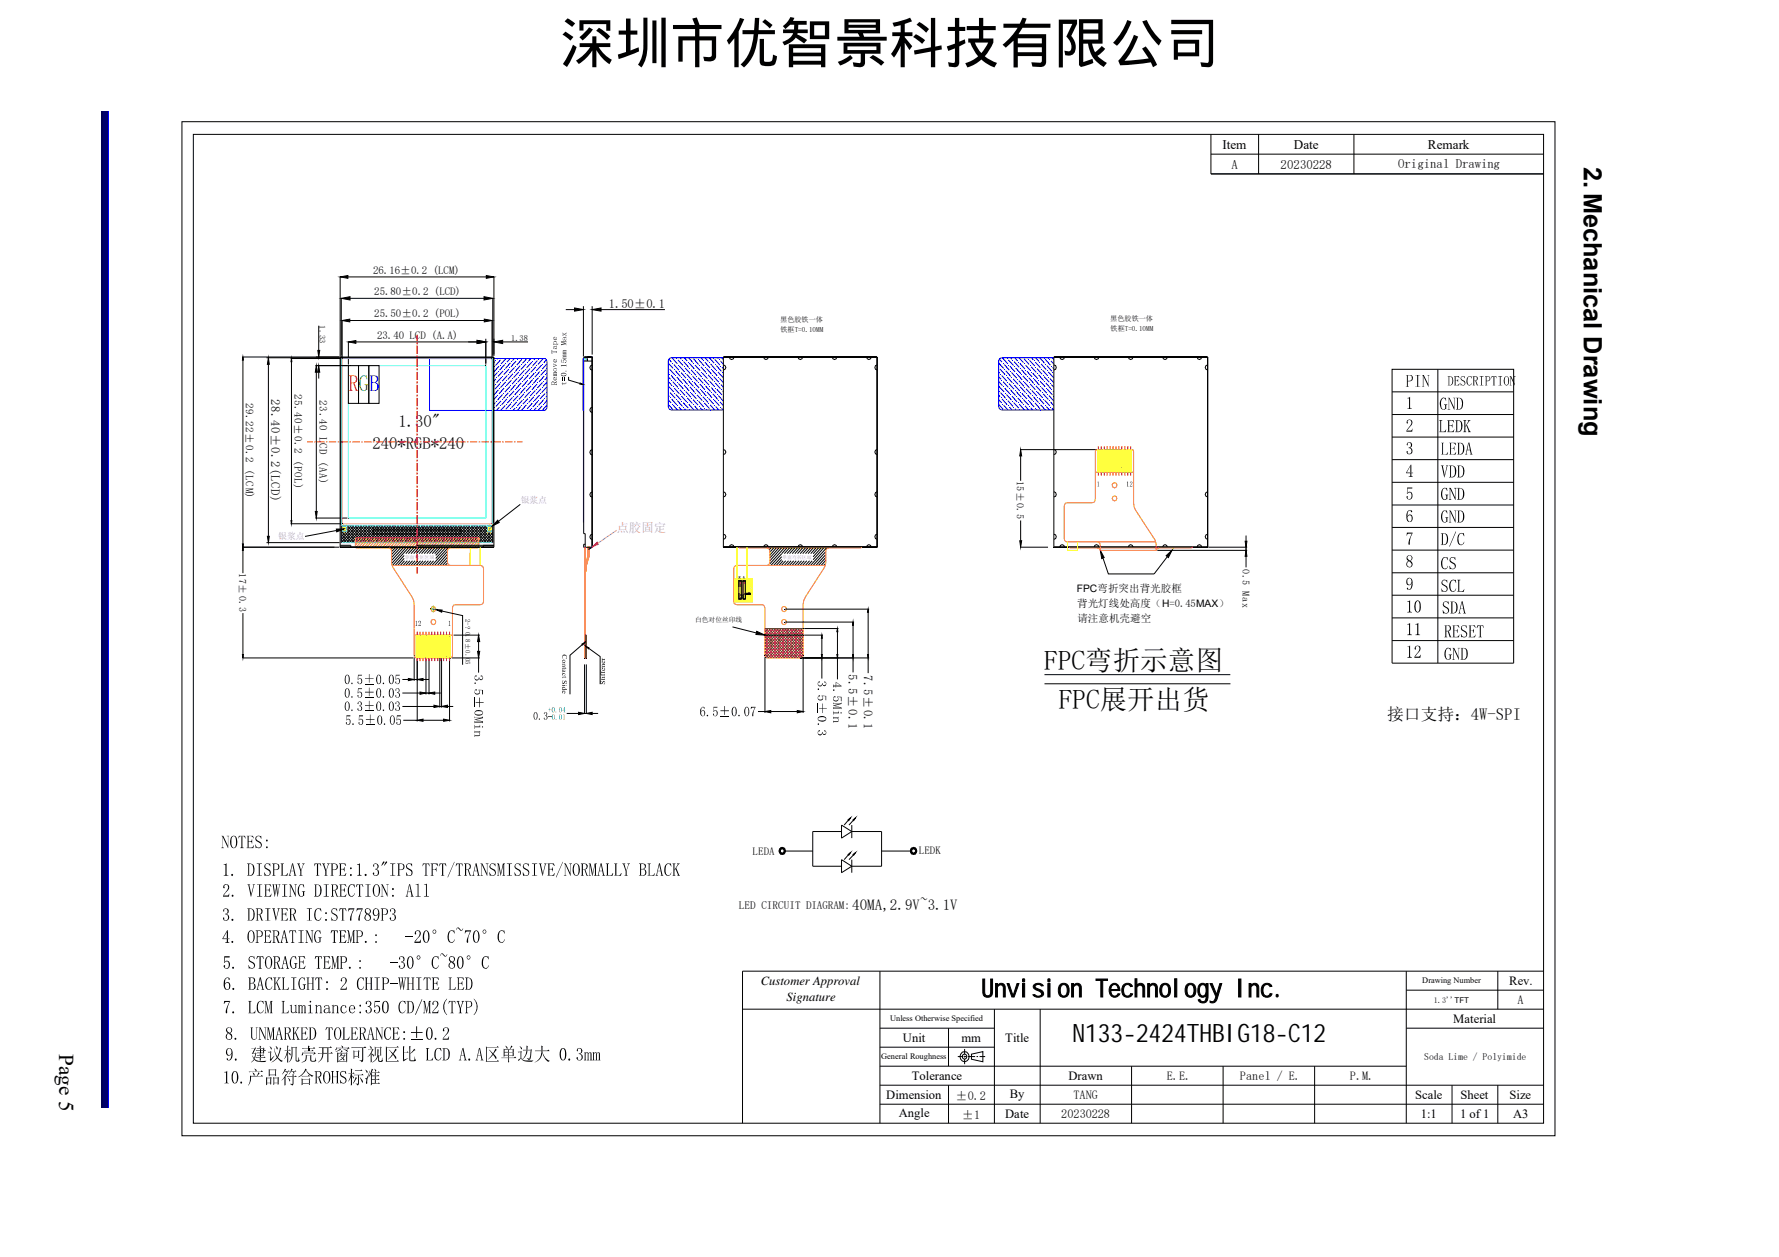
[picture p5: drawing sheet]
<svg xmlns="http://www.w3.org/2000/svg" width="297mm" height="210mm" viewBox="0 0 297 210" stroke-linecap="round" stroke-linejoin="round" font-family="sans-serif">
<defs><g id="words">
<text font-size="9.2" x="93.5" y="10.4">深圳市优智景科技有限公司</text>
<g font-size="4.6">
<text x="174.3" y="111.9">FPC弯折示意图</text>
<text x="176.7" y="118.5">FPC展开出货</text>
</g>
<g font-size="4.2">
<text x="264.4" y="27.9" transform="rotate(90 264.4 27.9)">2. Mechanical Drawing</text>
<text x="163.9" y="166.5">Unvision Technology Inc.</text>
<text x="179.1" y="174">N133-2424THBIG18-C12</text>
</g>
<text font-size="3.5" x="9.9" y="176.1" transform="rotate(90 9.9 176.1)">Page 5</text>
<g font-size="2.8">
<text x="66.5" y="71.3">1.30&quot;</text>
<text x="62.2" y="75">240*RGB*240</text>
<text x="231.6" y="120.3">接口支持：4W-SPI</text>
</g>
<text font-size="2.5" x="142.3" y="151.9">40MA,2.9V~3.1V</text>
<g font-size="2.2">
<text x="204.1" y="24.9">Item</text>
<text x="216" y="24.9">Date</text>
<text x="238.4" y="24.9">Remark</text>
</g>
<g font-size="2.1">
<text x="205.6" y="28.2">A</text>
<text x="213.8" y="28.2">20230228</text>
<text x="233.4" y="28.1">Original Drawing</text>
<text x="101.7" y="51.5">1.50±0.1</text>
<text x="45.3" y="66.6" transform="rotate(90 45.3 66.6)">28.40±0.2(LCD)</text>
<text x="141.7" y="112.6" transform="rotate(90 141.7 112.6)">5.5±0.1</text>
<text x="144.2" y="112.7" transform="rotate(90 144.2 112.7)">7.5±0.1</text>
<text x="127" y="164.6">Customer Approval</text>
<text x="131.3" y="167.2">Signature</text>
<text x="252" y="164.6">Rev.</text>
<text x="242.7" y="170.9">Material</text>
<text x="150.7" y="174.1">Unit</text>
<text x="160.5" y="174.1">mm</text>
<text x="167.8" y="174.1">Title</text>
<text x="148" y="183.6">Dimension</text>
<text x="152.2" y="180.5">Tolerance</text>
<text x="168.6" y="183.4">By</text>
<text x="178.4" y="180.4">Drawn</text>
<text x="236.3" y="183.6">Scale</text>
<text x="243.8" y="183.6">Sheet</text>
<text x="252" y="183.6">Size</text>
<text x="150.1" y="186.6">Angle</text>
<text x="167.8" y="186.8">Date</text>
<text x="237.2" y="186.8">1:1</text>
<text x="243.8" y="186.8">1 of 1</text>
<text x="252.7" y="186.8">A3</text>
</g>
<text font-size="2.1" fill="#f0f" x="102.9" y="88.9">点胶固定</text>
<g font-size="2">
<text x="253.4" y="167.8">A</text>
<text x="159.5" y="183.7">±0.2</text>
<text x="179.2" y="183.6">TANG</text>
<text x="194.8" y="180.5">E.E.</text>
<text x="207" y="180.5">Panel / E.</text>
<text x="225.4" y="180.5">P.M.</text>
<text x="160.6" y="186.8">±1</text>
<text x="177.2" y="186.8">20230228</text>
</g>
<text font-size="1.9" x="123.4" y="151.9">LED CIRCUIT DIAGRAM:</text>
<g font-size="1.8">
<text x="62.3" y="45.7">26.16±0.2 (LCM)</text>
<text x="62.5" y="53">25.50±0.2 (POL)</text>
<text x="62.5" y="49.3">25.80±0.2 (LCD)</text>
<text x="63" y="56.6">23.40 LCD (A.A)</text>
<text x="49.2" y="65.8" transform="rotate(90 49.2 65.8)">25.40±0.2 (POL)</text>
<text x="41" y="67.4" transform="rotate(90 41 67.4)">29.22±0.2 (LCM)</text>
<text x="53.3" y="66.9" transform="rotate(90 53.3 66.9)">23.40 LCD (AA)</text>
<text x="179.9" y="101.3">背光灯线处高度（H=0.45MAX）</text>
<text x="179.9" y="103.9">请注意机壳避空</text>
<text x="125.7" y="142.8">LEDA</text>
<text x="153.4" y="142.7">LEDK</text>
</g>
<g font-size="1.7">
<text x="169.8" y="80.3" transform="rotate(90 169.8 80.3)">15±0.5</text>
<text x="39.9" y="95.7" transform="rotate(90 39.9 95.7)">17±0.3</text>
<text x="207.5" y="95.1" transform="rotate(90 207.5 95.1)">0.5 Max</text>
<text x="179.8" y="98.8">FPC弯折突出背光胶框</text>
</g>
<text font-size="1.6" x="237.8" y="177.2">Soda Lime / Polyimide</text>
<g font-size="1.5" fill="#f0f">
<text x="87" y="84">银浆点</text>
<text x="46.5" y="90">银浆点</text>
</g>
<g font-size="1.4">
<text x="53.3" y="54.3" transform="rotate(90 53.3 54.3)">1.33</text>
<text x="85.3" y="57">1.38</text>
<text x="237.5" y="164.2">Drawing Number</text>
<text x="239.4" y="167.5">1.3''TFT</text>
<text x="148.6" y="170.5">Unless Otherwise Specified</text>
<text x="147.1" y="176.9">General Roughness</text>
</g>
<g font-size="1.2">
<text x="130.3" y="53.8">黑色胶铁一体</text>
<text x="185.4" y="53.6">黑色胶铁一体</text>
<text x="130.3" y="55.5">铁框T=0.10MM</text>
<text x="185.4" y="55.3">铁框T=0.10MM</text>
</g>
<g font-size="1.1">
<text x="77.7" y="103.3" transform="rotate(90 77.7 103.3)">2-? 0.8±0.05</text>
<text x="116.1" y="103.9">白色对位丝印线</text>
</g>
<g font-size=".8" fill="#f0f">
<text x="67.6" y="93.4">单面弯折区域</text>
<text x="130.6" y="93.4">单面弯折区域</text>
</g>
<text font-size=".7" x="123.3" y="96.7">K A</text>
<text font-size=".3" fill="#0ff" x="57.3" y="88.4">Ag</text>
</g></defs>
<path d="M18.1 18.6v166.5" fill="none" stroke="#00f" stroke-width=".25"/>
<path d="M17.2 18.6h.8v166.5h-.8z" fill="#00006b"/>
<path d="M17.1 18.6v166.5" fill="none" stroke="#005" stroke-width=".25"/>
<g fill="#000">
<path d="M234.8 62.7h.5l-.2 .1v.8l.4 .1h-.4v.8l.2 .1h-.6l.2-.1z" fill-rule="evenodd"/>
<path d="M234.9 75.4h.1v.3l.3 .1-.3 .1z" fill-rule="evenodd"/>
<path d="M235 74l.2-.1h.4l-.5 .1-.1 .4-.1-.2z" fill-rule="evenodd"/>
<path d="M235 70.2l.3-.1h.3l-.5 .1-.1 .2 .1 .2-.1 .2-.2-.2z" fill-rule="evenodd"/>
<path d="M234.7 62.6l1 .1a.58 .58 0 0 1-.2 1l-.4-.1a.49 .49 0 0 0 .6-.3v-.5z" fill-rule="evenodd"/>
<path d="M235 66.5l.4-.2v1.8l.1 .1 .3 .1h-.8l.2-.1 .1-.1v-1.5z" fill-rule="evenodd"/>
<path d="M235.3 73.9h.3l.2 .3-.1 .4-.2 .2a.57 .57 0 0 1 .3 .7 .57 .57 0 0 1-.8 .4 .51 .51 0 0 0 .7-.5 .51 .51 0 0 0-.5-.5 .48 .48 0 0 0 .4-.5 .48 .48 0 0 0-.3-.5z" fill-rule="evenodd"/>
<path d="M235.3 70.2l.3-.1a.59 .59 0 0 1 0 1l-.8 .9 .7-.9a.53 .53 0 0 0-.2-.9z" fill-rule="evenodd"/>
<path d="M235.5 77.6h.2l-.8 1.4h1h-.2v.6l.2 .1h-.7l.2-.1 .1-.6h-.7z" fill-rule="evenodd"/>
<path d="M235.7 77.6v1.4h-.8h.6v-1.1z" fill-rule="evenodd"/>
<path d="M234.8 72l.7-.1 .3-.3v.5h-1z" fill-rule="evenodd"/>
<path d="M236.3 62.6h.8l-.3 .2v1.7l.3 .1h-.8l.3-.1v-1.7z" fill-rule="evenodd"/>
<path d="M237.6 62.8l.1 1.7 .1 .1h-.4l.2-.1z" fill-rule="evenodd"/>
<path d="M237.4 62.6h.3l.8 1.6v.4l-.8-1.7z" fill-rule="evenodd"/>
<path d="M238.3 62.6h.4l-.2 .2v1.8v-1.8z" fill-rule="evenodd"/>
<path d="M240.3 70.2h.5l-.2 .1v1.7l.1 .1h-.3l.1-.1v-1.7z" fill-rule="evenodd"/>
<path d="M240.8 66.5h.5a.75 .75 0 0 0-.7 1v.2a.56 .56 0 0 0 .4 .7h-.2a1.38 1.38 0 0 1 0-1.9z" fill-rule="evenodd"/>
<path d="M240.6 77.8h.4l-.1 .1 .3 1.4-.1 .4-.4-1.9z" fill-rule="evenodd"/>
<path d="M240.6 74h.5l-.2 .1v1.7l.1 .1h-.3l.1-.1v-1.7z" fill-rule="evenodd"/>
<path d="M240.8 68.4l.6-.1-.2 .1z" fill-rule="evenodd"/>
<path d="M241 66.5l.4-.1 .1 .5z" fill-rule="evenodd"/>
<path d="M240.3 72.1l.9-.1 .3-.3-.1 .5h-1.1z" fill-rule="evenodd"/>
<path d="M241.1 67.6h.5l-.1 .1v.7l-.3-.1 .1-.5z" fill-rule="evenodd"/>
<path d="M241.7 70.3h.7h-.4v.8l.3 .1h-.3l.1 .9h-.4l.1-.1z" fill-rule="evenodd"/>
<path d="M240.6 75.9h.7l.3-.1 .2-.3-.1 .4z" fill-rule="evenodd"/>
<path d="M241.8 62.9h.3l-.1 .1 .1 1.3h-.3h.1v-1.3z" fill-rule="evenodd"/>
<path d="M241.4 77.8h.4l-.2 .2-.5 1.7 .5-1.8z" fill-rule="evenodd"/>
<path d="M241.9 66.6l.1 1.7 .2 .1h-.5l.2-.1z" fill-rule="evenodd"/>
<path d="M241.7 66.5h.3l.8 1.5v.4l-.8-1.7z" fill-rule="evenodd"/>
<path d="M242 74h.7l-.4 .1v.8h.3h-.3l.1 1h-.4l.1-.1v-1.7z" fill-rule="evenodd"/>
<path d="M242 77.8h.4l-.1 .1v1.7l.1 .1h-.4l.1-.1v-1.7z" fill-rule="evenodd"/>
<path d="M241.7 62.8a.79 .79 0 0 1 1 .8 .79 .79 0 0 1-1 .8v-.1a.75 .75 0 0 0 .8-.3 .75 .75 0 0 0-.1-.8l-.1-.3z" fill-rule="evenodd"/>
<path d="M242 77.8a.92 .92 0 0 1 .9 .2 .92 .92 0 0 1 .2 1 .79 .79 0 0 1-1.2 .7h.5a.88 .88 0 0 0 .5-1.3 .54 .54 0 0 0-.5-.6z" fill-rule="evenodd"/>
<path d="M242 71.1l.4-.1 .1-.2v.6l-.1-.2z" fill-rule="evenodd"/>
<path d="M241.7 70.2h1l.1 .4-.2-.3h-.9z" fill-rule="evenodd"/>
<path d="M241.6 72.1l1-.1 .2-.3-.1 .5h-1.1z" fill-rule="evenodd"/>
<path d="M242.8 62.9h.5l-.3 .1v.5l.3 .1h-.3l.1 .7h-.3z" fill-rule="evenodd"/>
<path d="M242.3 74.9l.5-.1v-.3v.7v-.2z" fill-rule="evenodd"/>
<path d="M242.6 66.5h.4l-.2 .1v1.8v-1.8z" fill-rule="evenodd"/>
<path d="M242 74h1l.1 .3-.4-.3z" fill-rule="evenodd"/>
<path d="M243.1 70.3h.4h-.2v1.7l.1 .1h-.3v-.1z" fill-rule="evenodd"/>
<path d="M242 75.9l.9-.1 .2-.3-.1 .4z" fill-rule="evenodd"/>
<path d="M243.2 66.5h.4l-.2 .1v1.7l.2 .1h-.4l.1-.1v-1.7z" fill-rule="evenodd"/>
<path d="M243.4 74h.4l-.2 .1v1.7l.1 .1h-.3l.1-.1v-1.7z" fill-rule="evenodd"/>
<path d="M243.4 77.8h.4l-.2 .1v1.7l.1 .1h-.3l.1-.1z" fill-rule="evenodd"/>
<path d="M243 63.5h.4l.1-.2v.5l-.2-.2z" fill-rule="evenodd"/>
<path d="M243 70.2a.93 .93 0 0 1 1 .2 .93 .93 0 0 1 .2 1 .77 .77 0 0 1-1.2 .7h.4a.92 .92 0 0 0 .5-1.3 .5 .5 0 0 0-.4-.5z" fill-rule="evenodd"/>
<path d="M242.8 62.8h.8l.1 .4-.2-.2z" fill-rule="evenodd"/>
<path d="M243.1 66.5a.85 .85 0 0 1 1.1 .4l.1 .3a.92 .92 0 0 1-.2 1 .92 .92 0 0 1-1 .2h.5a.93 .93 0 0 0 .5-1.3 .54 .54 0 0 0-.5-.6z" fill-rule="evenodd"/>
<path d="M242.8 64.3h.5l.4-.3-.1 .4z" fill-rule="evenodd"/>
<path d="M243.3 74a.94 .94 0 0 1 1 .2 .94 .94 0 0 1 .2 1 .81 .81 0 0 1-.6 .7h-.6h.4a.92 .92 0 0 0 .6-1.3 .54 .54 0 0 0-.5-.6z" fill-rule="evenodd"/>
<path d="M243.3 77.8a.93 .93 0 0 1 1 .2 .93 .93 0 0 1 .2 1 .78 .78 0 0 1-1.2 .7h.4a.9 .9 0 0 0 .6-1.3 .58 .58 0 0 0-.5-.6z" fill-rule="evenodd"/>
<path d="M243.9 64l.2 .3h.2l-.4 .1z" fill-rule="evenodd"/>
<path d="M244 62.9l.1-.1 .4 .1-.5 .1a.74 .74 0 0 0 .6 .7 .42 .42 0 0 1 0 .6 .42 .42 0 0 1-.6 0h.5l.1-.2-.1-.2-.6-.5v-.2z" fill-rule="evenodd"/>
<path d="M244.2 62.9l.4-.1v.4z" fill-rule="evenodd"/>
<path d="M244.3 70.2h.5l-.1 .1v1.7l.1 .2h-.5l.2-.2v-1.7z" fill-rule="evenodd"/>
<path d="M244.9 70.9l.7 1.3h-.5l.1-.1-.4-1z" fill-rule="evenodd"/>
<path d="M245.2 74v.2l-.2 .9 .4 .1h-.4l-.1 .5 .1 .2h-.4h.1z" fill-rule="evenodd"/>
<path d="M245.2 74l.1-.1 .4 1.9 .2 .1h-.5h.2l-.2-.7-.4-.1h.4z" fill-rule="evenodd"/>
<path d="M245.1 62.9h.5a.55 .55 0 0 0-.6 .7l.1 .5 .3 .2-.2 .1a.99 .99 0 0 1-.1-1.5z" fill-rule="evenodd"/>
<path d="M245.1 70.2l.4 .1-.2 .1-.6 .9 .5-.9z" fill-rule="evenodd"/>
<path d="M245.4 62.9l.3-.1v.4z" fill-rule="evenodd"/>
<path d="M245.2 64.4l.3-.1 .2-.3-.1 .3-.3 .1z" fill-rule="evenodd"/>
<path d="M245.9 62.9h.4l-.1 .1v.6h.3h-.3v.7l.1 .1h-.4l.1-.1z" fill-rule="evenodd"/>
<path d="M245.9 62.8h.5l.3 .1v.2v.4l-.2 .1h-.3a.34 .34 0 0 0 .4-.2 .34 .34 0 0 0-.2-.5z" fill-rule="evenodd"/>
<path d="M246.3 63.6h.1l.4 .8h-.2z" fill-rule="evenodd"/>
<path d="M247.1 62.8h.6l-.3 .2v1.3l.3 .1h-.6l.2-.1v-1.4z" fill-rule="evenodd"/>
<path d="M248 62.9h.4l-.2 .1v.6l.4 .1h-.4v.6l.2 .1h-.4l.1-.1v-1.4z" fill-rule="evenodd"/>
<path d="M248 62.8l.8 .2v.2l-.1 .4-.1 .1-.4-.1 .4-.1 .1-.5z" fill-rule="evenodd"/>
<path d="M249.3 62.9h.3h-.1v1.4l.1 .1h-.4l.2-.1z" fill-rule="evenodd"/>
<path d="M249.1 62.8h.7l-.7 .2-.1 .2z" fill-rule="evenodd"/>
<path d="M249.3 62.9l.5-.1 .1 .4-.1-.2z" fill-rule="evenodd"/>
<path d="M250.2 62.8h.6l-.2 .2v1.3l.2 .1h-.6l.2-.1v-1.3z" fill-rule="evenodd"/>
<path d="M251.3 62.9h.2a1.02 1.02 0 0 0 0 1.4 .8 .8 0 0 1-.3-1.3z" fill-rule="evenodd"/>
<path d="M251.3 62.9a.62 .62 0 0 1 .7 .3 .62 .62 0 0 1 0 .6 .43 .43 0 0 1-.2 .5 .43 .43 0 0 1-.4 0h.1a.91 .91 0 0 0 .3-1.2l-.1-.2z" fill-rule="evenodd"/>
<path d="M252.2 63v1.3l.2 .1h-.3l.1-.1z" fill-rule="evenodd"/>
<path d="M252.1 62.8h.2l.6 1.2v.4z" fill-rule="evenodd"/>
<path d="M252.7 62.8h.4l-.2 .2v1.4v-1.4z" fill-rule="evenodd"/>
<path d="M234.9 82.9h.1v.3l.3 .2-.3-.1z" fill-rule="evenodd"/>
<path d="M234.9 98.2h.2l.1 .3h-.2z" fill-rule="evenodd"/>
<path d="M234.8 86.3l.4-.3 .2 .1h-.2a.62 .62 0 0 0 .2 1.1 .62 .62 0 0 1-.6-.9z" fill-rule="evenodd"/>
<path d="M234.9 96.7l.4-.2 .2 .1a.48 .48 0 0 0-.5 .5l.1 .4 .2 .2h.2l-.2 .1a.65 .65 0 0 1-.4-1.1z" fill-rule="evenodd"/>
<path d="M234.9 93l.3-.2h.4a.47 .47 0 0 0-.6 .4l.3 .4 .3 .1a.59 .59 0 0 0-.6 .2 .59 .59 0 0 0 0 .7l.3 .1a.52 .52 0 0 1-.5-.4 .52 .52 0 0 1 .3-.6l-.2-.2z" fill-rule="evenodd"/>
<path d="M235 85.5l.2-.2 .2-.1v.1a.69 .69 0 0 0-.4 .9l-.2 .1z" fill-rule="evenodd"/>
<path d="M235.2 86l.2-.1a.64 .64 0 0 1 .5 .8 .64 .64 0 0 1-.8 .5 .57 .57 0 0 0 .6-.6 .57 .57 0 0 0-.5-.6z" fill-rule="evenodd"/>
<path d="M235.2 82.2h.5l-.8 .3z" fill-rule="evenodd"/>
<path d="M235.4 85.2l.3 .1 .1 .2h-.2z" fill-rule="evenodd"/>
<path d="M235.2 93.8a.52 .52 0 0 1 .7 .5 .52 .52 0 0 1-.8 .4l.5-.1 .1-.3-.1-.2z" fill-rule="evenodd"/>
<path d="M235.3 96.6a.55 .55 0 0 1 .6 .6 .55 .55 0 0 1-.6 .5 .58 .58 0 0 0 .4-.5 .58 .58 0 0 0-.4-.6z" fill-rule="evenodd"/>
<path d="M235.3 92.8h.3a.46 .46 0 0 1 .2 .5 .46 .46 0 0 1-.4 .4l.3-.5v-.2z" fill-rule="evenodd"/>
<path d="M235.4 82.3l.3-.1a.77 .77 0 0 1-.4 1.3l-.2-.1a.59 .59 0 0 0 .6-.4 .59 .59 0 0 0-.3-.7z" fill-rule="evenodd"/>
<path d="M235 81.4h.8v.2h-.8l-.1 .9z" fill-rule="evenodd"/>
<path d="M235.7 97.5l.2-.1a.79 .79 0 0 1-.9 1.1 .77 .77 0 0 0 .7-1z" fill-rule="evenodd"/>
<path d="M235.7 89.1h.2l-.4 .8-.1 1.1h-.1l-.1-.2v-.4z" fill-rule="evenodd"/>
<path d="M234.9 89h1v.1h-.7l-.4 .4z" fill-rule="evenodd"/>
<path d="M240.6 89.1h.5l-.2 .1v1.7l.1 .1h-.4l.2-.1v-1.7z" fill-rule="evenodd"/>
<path d="M240.6 98.3l.2 .3 .4 .2-.5 .1z" fill-rule="evenodd"/>
<path d="M240.6 89.1a.88 .88 0 0 1 1.1 .4 1.02 1.02 0 0 1 0 1.2 1.02 1.02 0 0 1-1.1 .3h.4a.95 .95 0 0 0 .6-1.3 .58 .58 0 0 0-.5-.6z" fill-rule="evenodd"/>
<path d="M240.8 97a.55 .55 0 0 1 .7-.1l-.6 .1-.1 .3 .2 .3a.63 .63 0 0 1 .7 .6 .63 .63 0 0 1-.5 .7l-.3-.1 .6-.1a.68 .68 0 0 0-.6-1h-.1a.52 .52 0 0 1 0-.7z" fill-rule="evenodd"/>
<path d="M240.9 81.6l.3-.1 .3 .1a.69 .69 0 0 0-.7 .9l.1 .7 .3 .2-.2 .1a1.44 1.44 0 0 1-.1-1.9z" fill-rule="evenodd"/>
<path d="M240.9 85.3h.6a.73 .73 0 0 0-.7 1l.1 .6 .3 .3a.6 .6 0 0 1-.6-.7l.1-.7z" fill-rule="evenodd"/>
<path d="M241 93.1h.6h-.3a1.23 1.23 0 0 0-.4 1.6l.4 .3a.64 .64 0 0 1-.7-.9v-.3z" fill-rule="evenodd"/>
<path d="M241 83.5l.6-.1-.2 .1z" fill-rule="evenodd"/>
<path d="M241 87.2h.6l-.4 .1z" fill-rule="evenodd"/>
<path d="M241.2 81.6l.4-.1 .1 .5-.2-.3z" fill-rule="evenodd"/>
<path d="M241.2 85.3h.4l.1 .5-.2-.4z" fill-rule="evenodd"/>
<path d="M241.2 96.9l.4-.1 .1 .5-.3-.3z" fill-rule="evenodd"/>
<path d="M241.3 93.1h.4l.1 .5-.2-.3z" fill-rule="evenodd"/>
<path d="M241 95l.5-.1 .3-.4a.56 .56 0 0 1-.8 .5z" fill-rule="evenodd"/>
<path d="M241.3 82.6h.5l-.1 .2v.6h-.3l.1-.5z" fill-rule="evenodd"/>
<path d="M241.3 86.4h.5l-.1 .2v.6h-.3l.1-.6z" fill-rule="evenodd"/>
<path d="M243.1 88.8l-1.1 2.5z" fill-rule="evenodd"/>
<path d="M242.1 81.7l.1 .1v1.5l.1 .2h-.4l.2-.1z" fill-rule="evenodd"/>
<path d="M242.1 85.4l.1 .1v1.6l.1 .2h-.4l.2-.1z" fill-rule="evenodd"/>
<path d="M242 94.5h.1a.53 .53 0 0 0 .5 .5l-.5 .1z" fill-rule="evenodd"/>
<path d="M241.9 81.5h.3l.7 1.5 .1 .5-.8-1.7z" fill-rule="evenodd"/>
<path d="M241.9 85.3h.3l.7 1.5 .1 .5-.8-1.8z" fill-rule="evenodd"/>
<path d="M242.2 93.2l.2-.1h.5l-.6 .1a.65 .65 0 0 0 .5 .9 .56 .56 0 0 1 .2 .8 .56 .56 0 0 1-.8 .1l.6-.1a.53 .53 0 0 0-.3-.8l-.4-.2a.52 .52 0 0 1 .1-.7z" fill-rule="evenodd"/>
<path d="M242.3 96.9h.6a.86 .86 0 0 0-.7 1.3 .58 .58 0 0 0 .4 .6 .53 .53 0 0 1-.6-.6v-.6z" fill-rule="evenodd"/>
<path d="M242.5 93.1h.5v.4l-.2-.3z" fill-rule="evenodd"/>
<path d="M242.6 96.9l.5-.1v.6l-.2-.4z" fill-rule="evenodd"/>
<path d="M242.4 98.8a.62 .62 0 0 0 .7-.5 .52 .52 0 0 1-.7 .5z" fill-rule="evenodd"/>
<path d="M242.8 81.5h.4l-.2 .2v1.8l-.1-.5 .1-1.3z" fill-rule="evenodd"/>
<path d="M242.8 85.3h.4l-.2 .1v1.9l-.1-.5 .1-1.4z" fill-rule="evenodd"/>
<path d="M243.4 81.6h.4l-.2 .1v1.6l.1 .1h-.3l.1-.1v-1.6z" fill-rule="evenodd"/>
<path d="M243.4 85.3h.4l-.2 .1v1.7l.1 .1h-.3l.1-.1v-1.7z" fill-rule="evenodd"/>
<path d="M243.3 81.5a.95 .95 0 0 1 1 .3 .95 .95 0 0 1 .2 1 .78 .78 0 0 1-1.2 .6h.4a.92 .92 0 0 0 .6-1.3 .5 .5 0 0 0-.5-.5z" fill-rule="evenodd"/>
<path d="M243.3 85.3a.94 .94 0 0 1 1 .2 .94 .94 0 0 1 .2 1.1 .8 .8 0 0 1-.6 .7h-.6l.4-.1a.92 .92 0 0 0 .6-1.3 .54 .54 0 0 0-.5-.6z" fill-rule="evenodd"/>
<path d="M243.3 96.8h.5l-.1 .2v1.8h-.3l.1-1.8z" fill-rule="evenodd"/>
<path d="M243.7 89.1l.3-.1 .3 .1a.84 .84 0 0 0-.8 1.3 .58 .58 0 0 0 .5 .6h-.3a1.32 1.32 0 0 1 0-1.9z" fill-rule="evenodd"/>
<path d="M244 89.1l.4-.1 .1 .6-.2-.4z" fill-rule="evenodd"/>
<path d="M243.7 91a.82 .82 0 0 0 .8-.5l-.1 .3a.57 .57 0 0 1-.7 .2z" fill-rule="evenodd"/>
<path d="M243.3 98.8l1-.1 .2-.3-.1 .5h-1.1z" fill-rule="evenodd"/>
<path d="M235 100.4l.4-.1v1.8l.4 .2h-.8l.2-.1 .1-.1v-1.5z" fill-rule="evenodd"/>
<path d="M235 104.2l.4-.1v1.7l.4 .3h-.8l.3-.3v-1.4z" fill-rule="evenodd"/>
<path d="M235 108h.3l.1-.2v1.8l.4 .3h-.8l.2-.1 .1-.2v-1.4z" fill-rule="evenodd"/>
<path d="M236.3 100.6l.2-.2h.2a1.42 1.42 0 0 0 0 1.8l.2 .1h-.2a1.23 1.23 0 0 1-.4-1.7z" fill-rule="evenodd"/>
<path d="M236.5 100.4l.2-.1a.79 .79 0 0 1 .5 1l-.1 .8-.2 .2-.2-.1a1.29 1.29 0 0 0 .2-1.6l-.1-.2z" fill-rule="evenodd"/>
<path d="M236.3 108.1a.54 .54 0 0 1 .6-.2l-.4 .1-.2 .5-.1-.1z" fill-rule="evenodd"/>
<path d="M236.3 104.2l.5-.1v1.7l.3 .3h-.8l.3-.3v-1.4z" fill-rule="evenodd"/>
<path d="M236.7 107.9h.2a.61 .61 0 0 1 0 1l-.7 .8 .1-.2a1.51 1.51 0 0 0 .6-1.5z" fill-rule="evenodd"/>
<path d="M236.2 109.7h.7l.3-.3v.5h-1z" fill-rule="evenodd"/>
<path d="M240.9 101.9l.3 .4 .3 .1-.6 .1z" fill-rule="evenodd"/>
<path d="M241.2 104.5h.5l-.2 .1v.8h.4l-.4 .1v.8l.2 .2h-.5l.1-.2v-1.7z" fill-rule="evenodd"/>
<path d="M241 100.7a.6 .6 0 0 1 .7-.2l-.6 .1a.64 .64 0 0 0 .6 .9 .56 .56 0 0 1 .2 .8 .56 .56 0 0 1-.8 .1l.6-.1a.68 .68 0 0 0-.6-.9 .51 .51 0 0 1-.1-.7z" fill-rule="evenodd"/>
<path d="M241.2 104.5h.8a.53 .53 0 0 1 .3 .5 .53 .53 0 0 1-.4 .4h-.4l.5-.1 .1-.2-.1-.5z" fill-rule="evenodd"/>
<path d="M241.5 108.3h.5a.73 .73 0 0 0-.6 1l.1 .6 .3 .3a.83 .83 0 0 1-.6-1.2z" fill-rule="evenodd"/>
<path d="M241.4 100.5l.5-.1v.5l-.3-.3z" fill-rule="evenodd"/>
<path d="M241.7 105.5l.2-.1 .5 1.1h-.3z" fill-rule="evenodd"/>
<path d="M241.6 110.2l.6-.1-.2 .1z" fill-rule="evenodd"/>
<path d="M241.8 108.3l.4-.1 .1 .5z" fill-rule="evenodd"/>
<path d="M242.2 100.6h.4h-.1v1.7l.1 .1h-.4h.1v-1.8z" fill-rule="evenodd"/>
<path d="M241.9 109.3h.5l-.2 .2v.6h-.2l.1-.6z" fill-rule="evenodd"/>
<path d="M242.6 104.5h.6l-.4 .1v.8h.3h-.3l.1 1h-.3l.1-.1z" fill-rule="evenodd"/>
<path d="M242.2 100.5a.95 .95 0 0 1 1 .2 .95 .95 0 0 1 .2 1.1 .79 .79 0 0 1-1.2 .6h.4a.92 .92 0 0 0 .5-1.3 .53 .53 0 0 0-.5-.5z" fill-rule="evenodd"/>
<path d="M242.7 108.4v1.7l.2 .1h-.4l.2-.1z" fill-rule="evenodd"/>
<path d="M242.5 108.2h.3l.7 1.6 .1 .4-.9-1.8z" fill-rule="evenodd"/>
<path d="M242.8 105.4l.5-.1 .1-.2v.6l-.1-.2z" fill-rule="evenodd"/>
<path d="M242.5 104.5h1.1l.1 .3-.5-.3z" fill-rule="evenodd"/>
<path d="M242.5 106.4l.9-.1 .3-.3-.1 .5z" fill-rule="evenodd"/>
<path d="M243.4 108.2h.4l-.2 .2v1.8v-1.8z" fill-rule="evenodd"/>
<path d="M243.9 108.3h.5l-.2 .1v1.7l.1 .1h-.4l.1-.1z" fill-rule="evenodd"/>
<path d="M243.9 105.9h.1a.53 .53 0 0 0 .5 .5l-.5 .1z" fill-rule="evenodd"/>
<path d="M244 100.5l.1 .2-.2 1h.4h-.5l-.1 .6 .2 .2h-.4l.1-.2z" fill-rule="evenodd"/>
<path d="M244 100.5l.2-.1 .4 1.9 .2 .2h-.5l.1-.1-.1-.7h-.4h.4z" fill-rule="evenodd"/>
<path d="M243.9 108.2a.87 .87 0 0 1 1.1 .5l.1 .2a.92 .92 0 0 1-.2 1.1 .92 .92 0 0 1-1 .2h.4a.92 .92 0 0 0 .5-1.3 .54 .54 0 0 0-.4-.6z" fill-rule="evenodd"/>
<path d="M244.1 104.6l.3-.2 .4 .1-.7 .1a.48 .48 0 0 0 .4 .7 .57 .57 0 0 1 .5 .8 .57 .57 0 0 1-.9 .3l.7-.1v-.4l-.4-.4a.55 .55 0 0 1-.3-.9z" fill-rule="evenodd"/>
<path d="M244.4 104.5l.5-.1v.5l-.2-.3z" fill-rule="evenodd"/>
<path d="M245.3 104.5h.6l-.3 .1v.8h.3h-.3v1h-.3l.1-.1z" fill-rule="evenodd"/>
<path d="M245.6 105.4h.3l.2-.3v.6l-.1-.2z" fill-rule="evenodd"/>
<path d="M245.2 104.5h1.1l.1 .3-.5-.3z" fill-rule="evenodd"/>
<path d="M245.2 106.4l1-.1 .2-.3-.1 .5z" fill-rule="evenodd"/>
<path d="M247 104.6h.4h-.1v1.7l.1 .2h-.5l.2-.2v-1.7z" fill-rule="evenodd"/>
<path d="M246.7 104.5h1l-.9 .1-.2 .3z" fill-rule="evenodd"/>
<path d="M247 104.6l.7-.1v.4l-.1-.3z" fill-rule="evenodd"/>
</g>
<g fill="none" stroke="#000" stroke-width=".17">
<path d="M30.4 20.3h229.2v169.4h-229.2zM32.3 22.4h225.4v165.2h-225.4zM202.2 25.7h55.5M202.2 22.4v6.7h55.5M210.1 22.4v6.7M226.1 22.4v6.7M232.4 61.7h20.3v49.1h-20.3zM232.4 76.8h20.3M232.4 65.5h20.3M232.4 69.2h20.3M232.4 73h20.3M240.1 61.7v49.1"/>
<path d="M232.4 80.6h20.3M232.4 84.4h20.3M232.4 88.1h20.3M232.4 91.9h20.3M232.4 95.7h20.3M232.4 99.4h20.3M174.4 112.7h31M174.4 114.2h31M232.4 103.2h20.3M232.4 107h20.3M124 168.6h133.7M146.9 178.1h87.9"/>
<path d="M146.9 162.2v25.4M146.9 174.9h19.1M146.9 171.8h19.1M158.4 171.8v6.3M159.9 176.5h.9M160.7 175.8a.81 .81 0 0 1 1.1 .7 .81 .81 0 0 1-1.1 .7 .88 .88 0 0 1 0-1.4zM160.8 176.2h.5l.1 .2-.1 .4-.2 .1-.3-.1-.1-.4zM161.1 175.2v.9M161.1 176.4v.2M161.1 176.9v.9M161.1 176.5h.2M161.6 176.5h1.2"/>
<path d="M162.2 176.1l1.9-.4v1.7l-1.9-.5zM163.1 176.5h.2M163.6 176.5h.9M166 168.6v19M173.7 168.6v19M188.9 178.1v9.5M204.2 178.1v9.5M219.5 178.1v9.5M234.8 171.8h22.9M234.8 165.4h22.9M234.8 162.2v25.4M250.1 162.2v6.4"/>
<path d="M257.7 162.2h-133.7v25.4M146.9 184.5h110.8M146.9 181.3h110.8M158.4 181.3v6.3M242.4 181.3v6.3M250.1 181.3v6.3"/>
</g>
<g fill="none" stroke="#00f" stroke-width=".17">
<path d="M71.7 59.9h19.4l.2 .5v7.9l-.4 .3h-19.2zM82.4 59.9l-.2 .2M83.1 59.9l-.1 .1M84.5 59.9l-.8 .9M85.2 59.9l-.6 .6M85.9 59.9l-.3 .3M86.6 59.9h-.1M88 59.9l-.8 .8M88.6 59.9l-.4 .5M89.3 59.9l-.2 .2M90.7 59.9l-.9 1M111.7 60l.4 .5"/>
<path d="M112.2 59.8l.9 1M113.6 59.8l.2 .2M114.3 59.8l.4 .5M115 59.8l.7 .8M115.8 59.9l.8 1M116.3 59.8h.1M117.1 59.8l.3 .3M117.7 59.8l.6 .6M118.4 59.8l.9 .9M119.8 59.8l.1 .1M120.5 59.8l.3 .2M120.8 59.8h-8.7h-.3l-.2 .5v7.6l.2 .5 9 .1"/>
<path d="M82.3 65.4l-.1 .1M82.4 61.5l-.2 .2M82.4 68.3l-.2 .3M82.5 64.4l-.3 .4M82.6 60.4l-.4 .5M82.7 67.2l-.5 .6M82.8 63.3l-.6 .7M83 66.2l-.8 .9M83.1 62.2l-.9 1M83.2 65.1l-.8 1M83.3 61.2l-.9 .9M83.4 68l-.5 .6"/>
<path d="M83.5 64.1l-.9 .9M83.6 60.1l-.9 1M83.7 67l-.9 .9M83.8 63l-.9 1M83.9 65.9l-.8 1M84 61.9l-.9 1M84.2 64.8l-.9 1M84.3 60.9l-.9 .9M84.4 67.7l-.8 .9M84.4 63.8l-.8 .9M84.6 66.6l-.8 1M84.7 62.7l-.9 1"/>
<path d="M84.9 65.6l-.9 1M85 61.7l-.9 .9M85.1 68.5l-.1 .1M85.2 64.5l-.9 1M85.2 60.6l-.8 1M85.3 67.4l-.9 1M85.4 63.5l-.9 .9M85.6 66.4l-.9 .9M85.6 62.4l-.8 1M85.8 65.3l-.8 1M85.9 61.4l-.8 .9M86 68.2l-.4 .4"/>
<path d="M86.1 64.3l-.9 .9M86.2 60.3l-.9 1M86.3 67.1l-.9 1M86.4 63.2l-.9 1M86.5 66.1l-.9 .9M86.6 62.1l-.8 1M86.8 65l-.9 1M86.9 61.1l-.9 1M87 67.9l-.6 .7M87 64l-.8 .9M87.1 60l-.8 1M87.2 66.9l-.8 .9"/>
<path d="M87.3 62.9l-.9 1M87.5 65.8l-.9 .9M87.6 61.8l-.9 1M87.7 64.7l-.8 1M87.8 60.8l-.8 1M87.9 67.6l-.9 1M88 63.7l-.9 .9M88.2 66.6l-.9 .9M88.3 62.6l-.9 1M88.4 65.5l-.8 1M88.5 61.6l-.9 .9M88.6 68.4l-.2 .2"/>
<path d="M88.7 64.4l-.9 1M88.8 60.5l-.9 1M88.9 67.3l-.9 1M88.9 63.4l-.8 1M89.1 66.3l-.8 .9M89.2 62.3l-.8 1M89.4 65.2l-.9 1M89.5 61.3l-.9 .9M89.6 68.1l-.5 .5M89.7 64.2l-.9 .9M89.7 60.2l-.8 1M89.8 67l-.9 1"/>
<path d="M89.9 63.1l-.9 1M90.1 66l-.9 1M90.2 62.1l-.9 .9M90.3 64.9l-.8 1M90.4 61l-.8 .9M90.5 67.8l-.7 .8M90.6 63.9l-.9 .9M90.8 66.7l-.9 1M90.9 62.8l-.9 1M91 65.7l-.8 .9M91.1 61.8l-.8 .9M91.2 60.1l-.4 .5"/>
<path d="M91.3 64.6l-.9 1M91.3 62.3l-.1 .1M91.3 63.8l-.6 .7M91.3 66.9l-.4 .5M91.3 67.7l-.7 .8M91.3 66.1l-.2 .3M91.3 60.8l-.8 .9M91.3 63.1l-.4 .4M111.6 66.8l.5 .5M111.6 66l.2 .3M111.6 67.6l.7 .8M111.6 63l.4 .4"/>
<path d="M111.6 63.7l.6 .7M111.6 62.2l.1 .1M111.6 60.7l.8 .8M111.6 64.5l.9 1M111.8 61.6l.9 1M111.9 65.6l.9 .9M112.1 62.7l.8 1M112.1 66.6l.9 1M112.3 63.7l.9 1M112.4 67.7l.7 .8M112.5 60.9l.9 .9M112.6 64.8l.8 1"/>
<path d="M112.8 61.9l.8 1M112.8 65.9l.9 .9M113 63l.9 1M113.1 66.9l.9 1M113.2 60.1l.8 1M113.3 64.1l.8 .9M113.4 68l.4 .5M113.4 61.2l.9 .9M113.5 65.1l.9 1M113.7 62.2l.9 1M113.8 66.2l.8 .9M114 63.3l.8 .9"/>
<path d="M114 67.2l.9 1M114.1 60.4l.9 1M114.2 64.3l.9 1M114.3 68.3l.2 .2M114.4 61.5l.9 .9M114.5 65.4l.9 1M114.6 62.5l.9 1M114.7 66.5l.9 .9M114.9 63.6l.9 .9M115 67.5l.9 1M115.1 60.7l.9 .9M115.2 64.6l.8 1"/>
<path d="M115.4 61.8l.8 .9M115.4 65.7l.9 .9M115.6 62.8l.9 .9M115.7 66.7l.9 1M115.9 63.8l.8 1M116 67.8l.6 .7M116 61l.9 .9M116.1 64.9l.9 1M116.3 62l.9 1M116.4 66l.9 .9M116.6 63.1l.8 1M116.6 67l.9 1"/>
<path d="M116.7 60.2l.9 1M116.8 64.1l.9 1M116.9 68.1l.4 .4M117 61.3l.9 .9M117.1 65.2l.8 1M117.3 62.3l.8 1M117.4 66.3l.8 .9M117.5 63.4l.9 .9M117.6 67.3l.9 1M117.7 60.5l.9 1M117.8 64.4l.8 1M117.9 68.4v.1"/>
<path d="M117.9 61.5l.9 1M118 65.5l.9 1M118.2 62.6l.9 1M118.3 66.5l.9 1M118.5 63.7l.8 .9M118.6 67.6l.7 .9M118.6 60.8l.9 1M118.7 64.7l.9 1M118.9 61.8l.9 1M119 65.8l.9 .9M119.2 62.9l.8 .9M119.3 66.8l.8 1"/>
<path d="M119.3 60l.9 1M119.4 64l.9 .9M119.5 67.9l.5 .6M119.6 61.1l.9 .9M119.7 65l.8 1M119.9 62.1l.8 1M119.9 66.1l.9 .9M120.1 63.2l.7 .7M120.2 67.1l.6 .6M120.3 60.3l.5 .5M120.4 64.2l.4 .5M120.5 68.2l.2 .3"/>
<path d="M120.5 61.4l.3 .2M120.7 65.3l.1 .1"/>
</g>
<g fill="none" stroke="#000" stroke-width=".17">
<path d="M40.4 59.6h16.3M40.6 59.6v.6h-.1zM48.5 59.9h8.5M48.7 59.9v.5h-.1zM56.8 46.3v13.2M56.8 46.3l1.3-.3v.5zM57.1 53.5v6.2M57.1 53.5l1.3-.2v.5zM58.1 46.3h23.1M58.2 57.1l1.2-.2v.5zM58.2 57.1v3.8M58.4 53.5h22.5"/>
<path d="M59.4 57.1h20.4M79.8 56.9l1.3 .2-1.3 .3zM80.9 53.3l1.3 .2-1.3 .3zM81.1 57.1v3.8M81.2 46l1.3 .3-1.3 .2zM82.2 53.5v6.2M82.5 46.3v13.2M98.1 59.7h.7M146.5 59.6v31.8M40.6 60.2v30.7M48.7 60.4v26.6M52.7 61.1h5.3"/>
<path d="M52.8 62.2v23.2M52.8 61.1l.2 1.1h-.4zM40.4 91.4h16.3M40.5 90.9h.1v.5zM48.5 87.5h8.5M48.6 87h.1v.5zM52.6 85.4h.4l-.2 1.1zM52.7 86.5h5.3"/>
</g>
<path d="M56.8 59.6v.5" fill="none" stroke="#ff0" stroke-width=".17"/>
<path d="M56.8 46.3l1.3-.3v.5zM57.1 53.5l1.3-.2v.5zM58.2 57.1l1.2-.2v.5zM79.8 56.9l1.3 .2-1.3 .3zM80.9 53.3l1.3 .2-1.3 .3zM81.2 46l1.3 .3-1.3 .2zM40.6 59.6v.6h-.1zM48.7 59.9v.5h-.1zM52.8 61.1l.2 1.1h-.4zM40.5 90.9h.1v.5zM48.6 87h.1v.5zM52.6 85.4h.4l-.2 1.1z" fill="#000"/>
<path d="M59.3 89.8h20.7" fill="none" stroke="#ff7e00" stroke-width=".17"/>
<path d="M57.1 59.9h25.1v27.6h-25.1z" fill="none" stroke="#f0f" stroke-width=".17"/>
<g fill="#ff7e00">
<path d="M98.2 91.4h.2v1.4z"/>
<path d="M98.2 91.4l.2 1.4h-.2z"/>
</g>
<path d="M98.2 91.4h.2v1.4h-.2z" fill="none" stroke="#ff7e00" stroke-width=".17"/>
<g fill="#ff7e00">
<path d="M98.2 92.8h.2l-.6 1.8z"/>
<path d="M98.2 92.8l-.4 1.8h-.2z"/>
</g>
<path d="M98.2 92.8h.2l-.6 1.8h-.2z" fill="none" stroke="#ff7e00" stroke-width=".17"/>
<g fill="#ff7e00">
<path d="M97.6 94.6h.2v.8z"/>
<path d="M97.6 94.6l.2 .8h-.2z"/>
</g>
<path d="M97.6 94.6h.2v.8h-.2z" fill="none" stroke="#ff7e00" stroke-width=".17"/>
<g fill="none" stroke="#00f" stroke-width=".17">
<path d="M166.9 60l.4 .5M167.4 59.8l.9 1M168.7 59.8l.3 .2M169.4 59.8l.5 .5M170.1 59.8l.8 .8M171 59.9l.8 1M171.5 59.8h.1M172.2 59.8l.3 .3M172.9 59.8l.6 .6M173.6 59.8l.8 .9M175 59.8l.1 .1M175.7 59.8l.2 .2"/>
<path d="M176 59.8h-8.7l-.5 .2v.3v7.6l.2 .5 9 .1M166.8 63l.4 .4M166.8 63.7l.6 .7M166.8 60.7l.8 .8M166.8 66.8l.4 .5M166.8 66l.2 .3M166.8 67.6l.7 .8M166.8 62.2l.1 .1M166.8 64.5l.9 1M167 61.6l.8 1M167.1 65.6l.8 .9M167.2 62.7l.9 1"/>
<path d="M167.3 66.6l.9 1M167.5 63.7l.9 1M167.6 67.7l.7 .8M167.7 60.9l.8 .9M167.7 64.8l.9 1M167.9 61.9l.9 1M168 65.9l.9 .9M168.2 63l.8 1M168.3 66.9l.8 1M168.4 60.1l.8 1M168.4 64.1l.9 .9M168.5 68l.5 .5"/>
<path d="M168.6 61.2l.9 .9M168.7 65.1l.9 1M168.9 62.2l.9 1M169 66.2l.8 .9M169.1 63.3l.9 .9M169.2 67.2l.9 1M169.3 60.4l.9 1M169.4 64.3l.9 1M169.5 68.3l.2 .2M169.6 61.5l.8 .9M169.7 65.4l.8 1M169.8 62.5l.9 1"/>
<path d="M169.9 66.5l.9 .9M170.1 63.6l.9 .9M170.2 67.5l.8 1M170.3 60.7l.8 .9M170.4 64.6l.8 1M170.5 61.8l.9 .9M170.6 65.7l.9 .9M170.8 62.8l.9 .9M170.9 66.7l.9 1M171 63.8l.9 1M171.1 67.8l.7 .7M171.2 61l.9 .9"/>
<path d="M171.3 64.9l.9 1M171.5 62l.8 1M171.6 66l.8 .9M171.8 63.1l.8 1M171.8 67l.9 1M171.9 60.2l.9 1M172 64.1l.9 1M172.1 68.1l.3 .4M172.2 61.3l.8 .9M172.3 65.2l.8 1M172.4 62.3l.9 1M172.5 66.3l.9 .9"/>
<path d="M172.7 63.4l.8 .9M172.8 67.3l.9 1M172.9 60.5l.8 1M173 64.4l.8 1M173 68.4l.1 .1M173.1 61.5l.9 1M173.2 65.5l.9 1M173.4 62.6l.9 1M173.5 66.5l.8 1M173.7 63.7l.8 .9M173.7 67.6l.8 .9M173.8 60.8l.9 1"/>
<path d="M173.9 64.7l.9 1M174.1 61.8l.8 1M174.2 65.8l.9 .9M174.3 62.9l.9 .9M174.4 66.8l.9 1M174.5 60l.9 1M174.6 64l.9 .9M174.7 67.9l.5 .6M174.8 61.1l.8 .9M174.9 65l.8 1M175.1 62.1l.8 1M175.1 66.1l.8 .9"/>
<path d="M175.3 63.2l.6 .7M175.4 67.1l.5 .6M175.5 60.3l.4 .5M175.5 64.2l.4 .5M175.6 68.2l.3 .3M175.7 61.4l.2 .2M175.8 65.3l.1 .1"/>
</g>
<g fill="none" stroke="#000" stroke-width=".17">
<path d="M44.5 59.8h12.2M44.8 59.8l.2 1.1h-.4zM57 49.8v9.6M57 49.8l1.4-.2v.5zM58.4 49.8h22.4M80.8 49.6l1.5 .2-1.5 .3zM82.3 49.8v9.6M98.1 59.7h.8M201.6 59.6v31.8M44.8 60.9v28.7M44.5 90.6h12.2M44.6 89.6h.4l-.2 1z"/>
<path d="M57.1 87.8l2.5 2.8 2.6-2.8M57.5 87.8l2.6 2.8 2.5-2.8M58 87.8l2.5 2.8 2.6-2.8M58.4 87.8l2.5 2.8 2.6-2.8M58.8 87.8l2.6 2.8 2.5-2.8M59.3 87.8l2.5 2.8 2.6-2.8M59.5 87.8l-2.5 2.8M59.7 87.8l2.6 2.8 2.5-2.8M60 87.8l-2.6 2.8-.4-.4 2.1-2.4M60.2 87.8l2.5 2.8 2.6-2.8M60.4 87.8l-2.5 2.8-.9-.9 1.7-1.9M60.6 87.8l2.6 2.8 2.5-2.8"/>
<path d="M60.8 87.8l-2.5 2.8-1.3-1.4 1.2-1.4M61 87.8l2.6 2.8 2.5-2.8M61.3 87.8l-2.6 2.8-1.7-1.9 .8-.9M61.5 87.8l2.5 2.8 2.6-2.8M61.7 87.8l-2.5 2.8-2.2-2.4 .3-.4M61.9 87.8l2.6 2.8 2.5-2.8M62.3 88.5h14.7v.7h-14.7zM62.4 87.8l2.5 2.8 2.6-2.8M62.8 87.8l2.5 2.8 2.6-2.8M63.2 87.8l2.6 2.8 2.6-2.8M63.7 87.8l2.5 2.8 2.6-2.8M64.1 87.8l2.6 2.8 2.5-2.8"/>
<path d="M64.6 87.8l2.5 2.8 2.6-2.8M65 87.8l2.5 2.8 2.6-2.8M65.5 87.8l2.5 2.8 2.6-2.8M65.9 87.8l2.5 2.8 2.6-2.8M66.3 87.8l2.6 2.8 2.5-2.8M66.8 87.8l2.5 2.8 2.6-2.8M67.2 87.8l2.5 2.8 2.6-2.8M67.7 87.8l2.5 2.8 2.6-2.8M68.1 87.8l2.5 2.8 2.6-2.8M68.5 87.8l2.6 2.8 2.5-2.8M69 87.8l2.5 2.8 2.6-2.8M69.4 87.8l2.6 2.8 2.5-2.8"/>
<path d="M69.8 87.8l2.6 2.8 2.5-2.8M70.3 87.8l2.5 2.8 2.6-2.8M70.7 87.8l2.6 2.8 2.5-2.8M71.2 87.8l2.5 2.8 2.6-2.8M71.6 87.8l2.6 2.8 2.5-2.8M72.1 87.8l2.5 2.8 2.6-2.8M72.5 87.8l2.5 2.8 2.6-2.8M72.9 87.8l2.6 2.8 2.5-2.8M73.4 87.8l2.5 2.8 2.6-2.8M73.8 87.8l2.6 2.8 2.5-2.8M74.3 87.8l2.5 2.8 2.6-2.8M74.7 87.8l2.6 2.8 2.5-2.8"/>
<path d="M75.1 87.8l2.6 2.8 2.5-2.8M75.6 87.8l2.5 2.8 2.6-2.8M76 87.8l2.6 2.8 2.5-2.8M76.5 87.8l2.5 2.8 2.6-2.8M76.9 87.8l2.5 2.8 2.6-2.8M77.3 87.8l2.6 2.8 2.4-2.6M77.8 87.8l2.5 2.8 2-2.1M78.2 87.8l2.6 2.8 1.5-1.6M78.7 87.8l2.5 2.8 1.1-1.1M79.1 87.8l2.5 2.8 .7-.7M79.5 87.8l2.6 2.8 .2-.2M80 87.8l2.3 2.6"/>
<path d="M80.4 87.8l1.9 2.1M80.9 87.8l1.4 1.6M81.3 87.8l1 1.1M81.7 87.8l.6 .6M82.2 87.8l.1 .2M183.7 91.9l.7 1.2-.4 .2zM194.7 92.8l1-.9-.6 1.2zM194.9 93l-2.2 2.9h-7.6l-.9-2.7M140.5 137.8l1.7 1.1-1.7 1.1zM140.5 138.9h-4.8v5.8h4.8M141.6 136.9l.4-.3-.3 .5zM141.7 137l-.7 .8"/>
<path d="M142.2 137.8v2.2M142.2 138.9h5v5.8h-5M142.4 137l.4-.4-.3 .5zM142.5 137l-.7 .8M130.1 142.2h.2v.1l-.1 .1zM130.2 141.8l.1 .2v.2h-.2zM130.2 142.4l.1-.1 .1 .2-.1 .2zM130.3 141.7l.1 .1-.1 .2-.1-.2zM130.3 141.7l.3-.1v.2h-.2zM130.4 142.5h.2v.2h-.3zM130.6 141.6l.3 .1-.1 .1h-.2zM130.6 142.5h.2l.1 .2h-.3z"/>
<path d="M130.9 141.7l.1 .1-.1 .2-.1-.2zM130.9 142.3l.1 .1-.1 .3-.1-.2zM130.9 142l.1-.2 .1 .4h-.2zM130.9 142.2h.2l-.1 .2-.1-.1zM131 142.2h4.7M140.5 143.6l1.7 1.1-1.7 1.1zM141.6 142.7l.4-.3-.3 .5zM141.7 142.8l-.7 .8M142.2 143.6v2.2M142.4 142.7l.4-.3-.3 .5zM142.5 142.8l-.7 .8M147.2 142.2h4.9"/>
<path d="M152 142.2h.2l.1 .1-.2 .1zM152.1 141.8l.2 .2-.1 .2h-.2zM152.1 142.4l.2-.1 .1 .2-.1 .2zM152.3 141.7l.3-.1v.2h-.2zM152.3 141.7l.1 .1-.1 .2-.2-.2zM152.4 142.5h.2v.2h-.3zM152.6 142.5h.1l.1 .2h-.2zM152.6 141.6l.2 .1-.1 .1h-.1zM152.7 142.5l.1-.2 .2 .1-.2 .3zM152.8 141.7l.2 .1-.2 .2-.1-.2zM152.8 142l.2-.2 .1 .4h-.2zM152.9 142.2h.2l-.1 .2-.2-.1z"/>
</g>
<g fill="#000">
<path d="M57 49.8l1.4-.2v.5zM80.8 49.6l1.5 .2-1.5 .3zM44.8 59.8l.2 1.1h-.4zM44.6 89.6h.4l-.2 1zM183.7 91.9l.7 1.2-.4 .2zM194.7 92.8l1-.9-.6 1.2zM141.6 136.9l.4-.3-.3 .5zM142.4 137l.4-.4-.3 .5zM130.1 142.2h.2l-.1 .2zM130.2 141.8l.1 .2-.2 .2zM130.2 142.4l.1-.1v.4zM130.3 142.2v.1l-.1 .1z"/>
<path d="M130.1 142.2l.2-.2v.2zM130.3 142.3l.1 .2-.1 .2zM130.3 141.7l.1 .1h-.2zM130.4 142.5l.2 .2h-.3zM130.2 141.8h.2l-.1 .2zM130.4 142.5h.2v.2zM130.3 141.7l.3-.1v.2zM130.3 141.7l.3 .1h-.2zM130.6 142.5l.3 .2h-.3zM130.6 142.5h.2l.1 .2zM130.6 141.6l.2 .2h-.2zM130.9 142.3l.1 .1-.2 .1z"/>
<path d="M130.6 141.6l.3 .1-.1 .1zM130.8 142.5l.2-.1-.1 .3zM130.9 141.7v.3l-.1-.2zM130.9 142.2h.2l-.2 .1zM130.9 142l.1-.2-.1 .4zM130.9 141.7l.1 .1-.1 .2zM130.9 142.3l.2-.1-.1 .2zM131 141.8l.1 .4h-.2zM141.6 142.7l.4-.3-.3 .5zM142.4 142.7l.4-.3-.3 .5zM152 142.2h.2l-.1 .2zM152.1 141.8l.2 .2-.3 .2z"/>
<path d="M152.1 142.4l.2-.1v.4zM152.2 142.2l.1 .1-.2 .1zM152 142.2l.3-.2-.1 .2zM152.3 142.3l.1 .2-.1 .2zM152.3 141.7l.1 .1h-.3zM152.4 142.5l.2 .2h-.3zM152.1 141.8h.3l-.1 .2zM152.4 142.5h.2v.2zM152.3 141.7l.3-.1v.2zM152.3 141.7l.3 .1h-.2zM152.6 142.5l.2 .2h-.2zM152.6 142.5h.1l.1 .2z"/>
<path d="M152.6 141.6l.1 .2h-.1zM152.8 142.3l.2 .1-.3 .1zM152.6 141.6l.2 .1-.1 .1zM152.7 142.5l.3-.1-.2 .3zM152.8 141.7v.3l-.1-.2zM152.9 142.2h.2l-.3 .1zM152.8 142l.2-.2-.1 .4zM152.8 141.7l.2 .1-.2 .2zM152.8 142.3l.3-.1-.1 .2zM153 141.8l.1 .4h-.2z"/>
</g>
<path d="M57 59.8h25.3v30.8h-25.3zM58.2 61.1h22.9v25.4h-22.9zM57 87.8h25.3" fill="none" stroke="#0ff" stroke-width=".17"/>
<g fill="none" stroke="#f00" stroke-width=".17">
<path d="M69.6 55.9v1M69.6 57.2v.3M69.6 57.8v1.3M69.6 59.4v.3M69.6 59.9v1.4M51.3 73.8h.9M52.5 73.8h.2M52.9 73.8h1.3M54.4 73.8h.3M54.9 73.8h1.2M56.4 73.8h.2M56.9 73.8h1.2"/>
<path d="M58.4 73.8h.2M58.8 73.8h1.3M60.3 73.8h.2M60.8 73.8h1.2M62.3 73.8h.2M62.8 73.8h1.2M64.2 73.8h.3M64.7 73.8h1.3M66.2 73.8h.2M66.7 73.8h1.2M68.2 73.8h.2M68.6 73.8h1.3"/>
<path d="M69.6 61.6v.2M69.6 62.1v1.4M69.6 63.7v.3M69.6 64.3v1.3M69.6 65.9v.3M69.6 66.5v1.3M69.6 68.1v.3M69.6 68.7v1.3M69.6 70.3v.3M69.6 70.8v1.4M69.6 72.4v.3M69.6 73v1.3"/>
<path d="M69.6 74.6v.3M69.6 75.2v1.3M69.6 76.8v.3M69.6 77.3v1.4M69.6 79v.2M69.6 79.5v1.4M70.1 73.8h.3M70.6 73.8h1.2M72.1 73.8h.2M72.6 73.8h1.2M74 73.8h.3M74.5 73.8h1.3"/>
<path d="M76 73.8h.2M76.5 73.8h1.2M78 73.8h.2M78.5 73.8h1.2M79.9 73.8h.3M80.4 73.8h1.2M81.9 73.8h.2M82.4 73.8h1.2M83.8 73.8h.3M84.4 73.8h1.2M85.8 73.8h.3M86.3 73.8h.9"/>
<path d="M69.6 81.1v.3M69.6 81.7v1.3M69.6 83.3v.3M69.6 83.9v1.3M69.6 85.5v.3M69.6 86.1v1.3M69.6 87.7v.3M69.6 88.2v1.4M69.6 89.9v.2M69.6 90.4v1.3M69.6 92v.3M69.6 92.6v1.3"/>
<path d="M69.6 94.2v.3M69.6 94.7v1.1"/>
</g>
<path d="M57.9 87.9v.8z" fill="#ff0"/>
<path d="M57.9 87.9v.8z" fill="none" stroke="#ff0" stroke-width=".17"/>
<path d="M57.6 87.9h.3l-.3 .8z" fill="#ff0"/>
<path d="M57.6 87.9h.3l-.3 .8z" fill="none" stroke="#ff0" stroke-width=".17"/>
<path d="M57.9 87.9v.8h-.3z" fill="#ff0"/>
<path d="M57.9 87.9v.8h-.3z" fill="none" stroke="#ff0" stroke-width=".17"/>
<path d="M57.3 88.5h.3l-.3 .2z" fill="#ff0"/>
<path d="M57.3 88.5h.3l-.3 .2z" fill="none" stroke="#ff0" stroke-width=".17"/>
<path d="M57.3 88.7l.3-.2v.2z" fill="#ff0"/>
<path d="M57.3 88.7l.3-.2v.2z" fill="none" stroke="#ff0" stroke-width=".17"/>
<path d="M57.3 87.9h.3l-.3 .2z" fill="#ff0"/>
<path d="M57.3 87.9h.3l-.3 .2z" fill="none" stroke="#ff0" stroke-width=".17"/>
<path d="M57.3 88.1l.3-.2v.2z" fill="#ff0"/>
<path d="M57.3 88.1l.3-.2v.2z" fill="none" stroke="#ff0" stroke-width=".17"/>
<path d="M57.1 87.9h.2l-.2 .8z" fill="#ff0"/>
<path d="M57.1 87.9h.2l-.2 .8z" fill="none" stroke="#ff0" stroke-width=".17"/>
<path d="M57.3 87.9v.8h-.2z" fill="#ff0"/>
<path d="M57.3 87.9v.8h-.2z" fill="none" stroke="#ff0" stroke-width=".17"/>
<path d="M57.1 87.9v.8z" fill="#ff0"/>
<path d="M57.1 87.9v.8z" fill="none" stroke="#ff0" stroke-width=".17"/>
<path d="M57.1 87.9h.8v.8h-.8z" fill="none" stroke="#0ff" stroke-width=".17"/>
<path d="M82.2 87.9v.8z" fill="#ff0"/>
<path d="M82.2 87.9v.8z" fill="none" stroke="#ff0" stroke-width=".17"/>
<path d="M82 87.9h.2l-.2 .8z" fill="#ff0"/>
<path d="M82 87.9h.2l-.2 .8z" fill="none" stroke="#ff0" stroke-width=".17"/>
<path d="M82.2 87.9v.8h-.2z" fill="#ff0"/>
<path d="M82.2 87.9v.8h-.2z" fill="none" stroke="#ff0" stroke-width=".17"/>
<path d="M81.7 88.5h.3l-.3 .2z" fill="#ff0"/>
<path d="M81.7 88.5h.3l-.3 .2z" fill="none" stroke="#ff0" stroke-width=".17"/>
<path d="M81.7 88.7l.3-.2v.2z" fill="#ff0"/>
<path d="M81.7 88.7l.3-.2v.2z" fill="none" stroke="#ff0" stroke-width=".17"/>
<path d="M81.7 87.9h.3l-.3 .2z" fill="#ff0"/>
<path d="M81.7 87.9h.3l-.3 .2z" fill="none" stroke="#ff0" stroke-width=".17"/>
<path d="M81.7 88.1l.3-.2v.2z" fill="#ff0"/>
<path d="M81.7 88.1l.3-.2v.2z" fill="none" stroke="#ff0" stroke-width=".17"/>
<path d="M81.4 87.9h.3l-.3 .8z" fill="#ff0"/>
<path d="M81.4 87.9h.3l-.3 .8z" fill="none" stroke="#ff0" stroke-width=".17"/>
<path d="M81.7 87.9v.8h-.3z" fill="#ff0"/>
<path d="M81.7 87.9v.8h-.3z" fill="none" stroke="#ff0" stroke-width=".17"/>
<path d="M81.4 87.9v.8z" fill="#ff0"/>
<path d="M81.4 87.9v.8z" fill="none" stroke="#ff0" stroke-width=".17"/>
<path d="M81.4 87.9h.8v.8h-.8z" fill="none" stroke="#0ff" stroke-width=".17"/>
<g fill="#0ff">
<path d="M81.9 88.2v.2z" fill-rule="evenodd"/>
<path d="M81.9 88.2l-.1 .2z" fill-rule="evenodd"/>
<path d="M81.7 88.2v.1z" fill-rule="evenodd"/>
<path d="M81.7 88.2l.1 .2z" fill-rule="evenodd"/>
</g>
<path d="M61.1 89.8h16.9" fill="none" stroke="#7e4f3f" stroke-width=".17"/>
<g fill="none" stroke="#ff7e00" stroke-width=".17">
<path d="M59.6 89.8l-.3 .3M60 89.8l-.7 .8M60.4 89.8l-1.1 1.3M60.9 89.8l-1.5 1.7M61.3 89.8l-1.5 1.7M61.8 89.8l-1.6 1.7M62.2 89.8l-1.5 1.7M62.6 89.8l-1.5 1.7M63.1 89.8l-1.5 1.7M63.5 89.8l-1.5 1.7M63.9 89.8l-1.5 1.7M64.4 89.8l-1.5 1.7"/>
<path d="M64.9 89.8l-1.6 1.7M65.3 89.8l-1.5 1.7M65.7 89.8l-1.5 1.7M66.1 89.8l-1.5 1.7M66.6 89.8l-1.5 1.7M67 89.8l-1.5 1.7M67.5 89.8l-1.5 1.7M67.9 89.8l-1.5 1.7M68.4 89.8l-1.6 1.7M68.8 89.8l-1.5 1.7M69.2 89.8l-1.5 1.7M69.7 89.8l-1.5 1.7"/>
<path d="M70.1 89.8l-1.5 1.7M70.6 89.8l-1.5 1.7M71 89.8l-1.5 1.7M71.4 89.8l-1.5 1.7M71.9 89.8l-1.5 1.7M72.3 89.8l-1.5 1.7M72.8 89.8l-1.5 1.7M73.2 89.8l-1.5 1.7M73.7 89.8l-1.6 1.7M74.1 89.8l-1.5 1.7M74.5 89.8l-1.5 1.7M75 89.8l-1.5 1.7"/>
<path d="M75.4 89.8l-1.5 1.7M75.9 89.8l-1.6 1.7M76.3 89.8l-1.5 1.7M76.7 89.8l-1.5 1.7M77.2 89.8l-1.5 1.7M77.6 89.8l-1.5 1.7M78 89.8l-1.5 1.7M78.5 89.8l-1.5 1.7M79 89.8l-1.6 1.7M79.4 89.8l-1.5 1.7M79.8 89.8l-1.5 1.7M80 90.7l-.8 .8"/>
<path d="M80 91.2v-1.4v.4v-.4v.4v-.4v.4l-1.3 1.3M80 89.8h-20.7v1.5l.2 .2h20.2h.2l.1-.3M80 91.2l-.4 .3"/>
</g>
<g fill="none" stroke="#000" stroke-width=".17">
<path d="M202.2 29.1h55.5M56.8 59.6h25.7v31.8h-25.7zM57 59.5v.3M97.6 59.7h1.3h-.7M120.8 59.6h25.7v31.8h-25.7zM121.8 59.6l.1 .3 .3 .2 .3-.2 .1-.3M127.5 59.6l.1 .3 .3 .2 .3-.2 .1-.3M133.2 59.6l.2 .3 .2 .2 .3-.2 .1-.3M139 59.6l.1 .3 .2 .2 .3-.2 .1-.3M144.7 59.6l.1 .3 .3 .2 .3-.2 .1-.3M176 59.6h25.6v31.8h-25.6zM176.9 59.6l.2 .3 .2 .2 .3-.2 .1-.3"/>
<path d="M182.7 59.6l.1 .3 .3 .2 .3-.2 .1-.3M188.4 59.6l.1 .3 .3 .2 .3-.2 .1-.3M194.1 59.6l.2 .3 .2 .2 .3-.2 .1-.3M199.9 59.6l.1 .3 .3 .2 .2-.2 .1-.3M120.8 75.1l.3 .1 .1 .3-.1 .3-.3 .1M120.8 60.9l.3 .2 .1 .3-.1 .3-.3 .1M146.5 75.1l-.3 .1-.1 .3 .1 .3 .3 .1M146.5 60.9l-.3 .2-.1 .3 .1 .3 .3 .1M170.4 75.1l.2 1.1h-.3zM170.4 75.1h13.5M170.4 76.2v4.1M176 75.1l.3 .1 .1 .3-.1 .3-.3 .1"/>
<path d="M176 60.9l.3 .2 .1 .3-.1 .3-.3 .1M201.6 60.9l-.2 .2-.2 .3 .2 .3 .2 .1M56.8 91.1h1.8v.3M57 87.8v2.8M59.3 89.8h20.7M82.3 87.8v2.8M82.5 91.1h-1.8v.3M82.5 87.3h-.1v-27.6h-25.5v27.9h-.1M98.3 91.4h.5l-.5 .4zM98.3 91.4v.4zM120.8 82.1l.3 .2 .1 .3-.1 .3-.3 .1M120.8 89.2l.3 .2 .1 .3-.1 .3-.3 .1"/>
<path d="M121.8 91.4l.1-.3 .3-.1 .3 .1 .1 .3M127.5 91.4l.1-.3 .3-.1 .3 .1 .1 .3M133.2 91.4l.2-.3 .2-.1 .3 .1 .1 .3M139 91.4l.1-.3 .2-.1 .3 .1 .1 .3M144.7 91.4l.1-.3 .3-.1 .3 .1 .1 .3M146.5 82.1l-.3 .2-.1 .3 .1 .3 .3 .1M146.5 89.2l-.3 .2-.1 .3 .1 .3 .3 .1M170.3 90.3h.3l-.2 1.1zM170.4 91.4h4.6M170.4 86.9v3.4M176 82.1l.3 .2 .1 .3-.1 .3-.3 .1M176 89.2l.3 .2 .1 .3-.1 .3-.3 .1"/>
<path d="M176.9 91.4l.2-.3 .2-.1 .3 .1 .1 .3M182.7 91.4l.1-.3 .3-.1 .3 .1 .1 .3M188.4 91.4l.1-.3 .3-.1 .3 .1 .1 .3M194.1 91.4l.2-.3 .2-.1 .3 .1 .1 .3M199.9 91.4l.1-.3 .3-.1 .2 .1 .1 .3M201.6 82.1l-.2 .2-.2 .3 .2 .3 .2 .1M201.6 89.2l-.2 .2-.2 .3 .2 .3 .2 .1"/>
</g>
<path d="M170.4 75.1l.2 1.1h-.3zM98.3 91.4v.4zM98.3 91.4h.5l-.5 .4zM170.3 90.3h.3l-.2 1.1z" fill="#000"/>
<g fill="#ff7e00">
<path d="M98.2 91.4h.2v1.4z"/>
<path d="M98.2 91.4l.2 1.4h-.2z"/>
</g>
<path d="M98.2 91.4h.2v1.4h-.2z" fill="none" stroke="#ff7e00" stroke-width=".17"/>
<g fill="#ff7e00">
<path d="M98.2 92.8h.2l-.6 1.8z"/>
<path d="M98.2 92.8l-.4 1.8h-.2z"/>
</g>
<path d="M98.2 92.8h.2l-.6 1.8h-.2z" fill="none" stroke="#ff7e00" stroke-width=".17"/>
<g fill="#ff7e00">
<path d="M97.6 94.6h.2v.8z"/>
<path d="M97.6 94.6l.2 .8h-.2z"/>
</g>
<path d="M97.6 91.4v18.5h.1v-18.5M97.6 94.6h.2v.8h-.2z" fill="none" stroke="#ff7e00" stroke-width=".17"/>
<g fill="none" stroke="#000" stroke-width=".17">
<path d="M52.8 59.6h4M53.1 58.5h.3l-.2 1.1zM53.2 54.4v4.1M78.2 57.1h1.4M79.6 56.8l1.5 .3-1.5 .3zM81.1 56.6v4.1M82.5 57.1l1.4-.3v.6zM82.5 56.6v2.6M83.9 57.1h4.3M94.5 51.7h1.4M95.9 51.4l1.5 .3-1.5 .3zM97.4 51.1v8.5"/>
<path d="M97.6 59.7h1.3M98.2 59.7h.7M98.9 51.7l1.5-.3v.6zM98.9 51.1v8.1M98.9 59.7v31.7M100.4 51.7h10.6M52.8 61.1h5.4M53.2 61.1l.2 1.1h-.3zM53.2 62.2v1M58.2 61.1h1.7v6.3h-1.7zM59.9 61.1h1.7v6.3h-1.7zM61.6 61.1h1.7v6.3h-1.7z"/>
<path d="M98.1 60.3v-.6h-.6h1.4v31.7M98.9 60.3h-1.4v28.8h.2v2.3M98.9 61l-.3 .1-.1 .3 .1 .3 .3 .1M98.9 68l-.3 .2-.1 .3 .1 .3 .3 .1M98.9 75.1l-.3 .1-.1 .4 .1 .3 .3 .1M56.2 88.4h1.2l-1.2 .4zM56.2 88.6l-5.3 1M56.8 91.4h25.7M83.1 86.9l.3 .4-1.2 .6zM86.9 84.3l-3.6 2.8M97.7 90.9h-.2v.5h1.4M98.9 89.2l-.3 .2-.1 .3 .1 .3 .3 .1"/>
<path d="M98.9 82.2l-.3 .1-.1 .3 .1 .3 .3 .1M193.2 91.9h15M201.7 91.4h6.5M207.9 90.4h.3l-.1 1zM208.1 91.9l.1 1h-.3zM208.1 89.5v.9M208.1 91.4v.5M208.1 92.9v1.9"/>
</g>
<path d="M53.1 58.5h.3l-.2 1.1zM79.6 56.8l1.5 .3-1.5 .3zM82.5 57.1l1.4-.3v.6zM95.9 51.4l1.5 .3-1.5 .3zM98.9 51.7l1.5-.3v.6zM53.2 61.1l.2 1.1h-.3zM56.2 88.4h1.2l-1.2 .4zM83.1 86.9l.3 .4-1.2 .6zM207.9 90.4h.3l-.1 1zM208.1 91.9l.1 1h-.3z" fill="#000"/>
<path d="M97.7 59.8v.5M98.8 59.7h.1M97.6 60.3v-.5h.3v.5" fill="none" stroke="#0ff" stroke-width=".17"/>
<path d="M97.6 59.9h-.2l.1 27.4M97.9 59.9h.2M98.1 60v.3" fill="none" stroke="#f0f" stroke-width=".17"/>
<path d="M98.8 59.7h.1" fill="none" stroke="#00f" stroke-width=".17"/>
<g fill="#f00">
<path d="M59 64h.2l.4 1.1 .2 .2h-.4z" fill-rule="evenodd"/>
<path d="M58.3 62.8h.7l-.3 .1v1l.5 .1h-.5v1.1l.2 .2h-.7l.2-.2v-2.2z" fill-rule="evenodd"/>
<path d="M58.2 62.7l1.2 .1a.68 .68 0 0 1-.2 1.2l-.5-.1 .6-.1a.61 .61 0 0 0-.3-1h-.8z" fill-rule="evenodd"/>
</g>
<g fill="#0f0">
<path d="M60.4 65.3l.9-.2-.3 .2z" fill-rule="evenodd"/>
<path d="M60.8 64.2h.7l-.2 .2v.8l-.3-.1 .1-.7z" fill-rule="evenodd"/>
<path d="M60.4 62.8l.3-.1 .4 .1a.96 .96 0 0 0-.9 1.3v.3a.97 .97 0 0 0 .6 .8 .77 .77 0 0 1-.9-1v-.1a1.74 1.74 0 0 1 .5-1.3z" fill-rule="evenodd"/>
<path d="M60.8 62.8l.4-.1 .1 .7-.3-.5z" fill-rule="evenodd"/>
</g>
<g fill="#00f">
<path d="M62.4 64a.69 .69 0 0 1 .9 .6 .69 .69 0 0 1-.7 .7h-.9v-.1h.8a.65 .65 0 0 0 .5-.6 .65 .65 0 0 0-.6-.6z" fill-rule="evenodd"/>
<path d="M61.8 62.8h.6l-.3 .1v.9l.6 .1-.6 .1v1.1l.2 .1h-.5l.1-.1v-2.2z" fill-rule="evenodd"/>
<path d="M61.7 62.7l1.2 .1a.64 .64 0 0 1 .3 .6 .64 .64 0 0 1-.5 .5l-.6-.1 .7-.1a.62 .62 0 0 0 0-.8l-1.1-.1z" fill-rule="evenodd"/>
</g>
<path d="M97.4 59.9v8.7z" fill="none" stroke="#00f" stroke-width=".17"/>
<g fill="#000">
<path d="M96.9 64l.4 .2h-.5zM40.6 91.4v.5h-.1zM40.5 109.3h.1v.6zM96.6 119l1 .2-1 .2zM97.9 119.2l1-.2v.4zM43 179.8h.5l.2-.2 .2 .2zM44.6 180h.5l.1-.1 .2 .2zM45 178.7l1-.1 .2 .1zM45.8 180h.5l.1-.1 .2 .2zM48.8 175h.5l.1-.2 .2 .2zM50.5 175.7v.2zM51.2 176.3h.6l.1-.1 .1 .1z"/>
<path d="M57 176.2h.5l.1-.1 .1 .2zM56.5 175.9h1.3l.1-.1 .1 .1zM57.8 177.3h.2l-.2 .2zM59.2 175.6h.6l.1-.2 .2 .2zM59.8 176.5h.1l.1 .2-.2 .1zM60 177.1h.4zM62.7 179.7l.4-.2 .2 .3zM62.7 174.9h.8l.1-.1 .1 .2zM64.4 174.8l.2 .1-.2 .1zM67.5 175.8h.4l.1-.2 .2 .2zM81.1 174.8l.2 .1-.2 .1zM85.2 175.3h.4l.1-.1 .2 .1z"/>
<path d="M48.4 181l.3 .1zM50.5 180.2h1l.2-.1 .1 .2zM51.6 181h.1v.2l-.1 .1zM59.4 181h.3zM62.7 180.3h.3l.2-.1 .2 .2zM62.7 181h.4l.1-.2 .3 .2z"/>
<path d="M92.1 58.5v.5l.2 .1-.2-.1z" fill-rule="evenodd"/>
<path d="M92.1 58.5h.2l-.2 .1v.3z" fill-rule="evenodd"/>
<path d="M92.1 58.7h.8l.1-.1v.4l-.1-.2-.8 .1z" fill-rule="evenodd"/>
<path d="M92.4 57.9l.1 .4z" fill-rule="evenodd"/>
<path d="M92.4 57.5h.7l.1-.1v.2l-.1-.1h-.6l-.1 .1z" fill-rule="evenodd"/>
<path d="M92.4 56.4l.1 .3 .2 .1-.3-.2z" fill-rule="evenodd"/>
<path d="M92.4 57.9l.5-.1v.5v-.4h-.3v.1v-.1h-.1l-.1 .1z" fill-rule="evenodd"/>
<path d="M92.4 57.1l.2 .4-.2-.1z" fill-rule="evenodd"/>
<path d="M92.4 57.1l.4-.1 .2 .4a.29 .29 0 0 0-.3-.3 .29 .29 0 0 0-.3 .1z" fill-rule="evenodd"/>
<path d="M92.5 56.3h.2v.4h.1l.1-.2v.2l-.2 .1v-.4l-.3 .1z" fill-rule="evenodd"/>
<path d="M92.6 57.9l.1 .3h.1l.1-.1v.2l-.2-.1z" fill-rule="evenodd"/>
<path d="M92.8 56.3l.2 .2v.2z" fill-rule="evenodd"/>
<path d="M92.9 57.7v.1z" fill-rule="evenodd"/>
<path d="M92.9 57.3v.2z" fill-rule="evenodd"/>
<path d="M92.9 57.7v.2z" fill-rule="evenodd"/>
<path d="M93.7 57.5l.9-.1-.9 .3z" fill-rule="evenodd"/>
<path d="M93.7 57l.1 .1 .8 .3-.9-.2z" fill-rule="evenodd"/>
<path d="M93.7 57.1l.9-.1v.2z" fill-rule="evenodd"/>
<path d="M93.7 57.6l.9-.1v.2z" fill-rule="evenodd"/>
<path d="M94 59.6l.1 .2z" fill-rule="evenodd"/>
<path d="M94 59.3v.2h.6v.2l-.5-.1z" fill-rule="evenodd"/>
<path d="M94 59.8l.6-.1v.2h-.6z" fill-rule="evenodd"/>
<path d="M94 58.8l.1 .2z" fill-rule="evenodd"/>
<path d="M94 58.5l.1 .3 .5-.1v.2h-.5z" fill-rule="evenodd"/>
<path d="M94 59h.6v.2h-.6z" fill-rule="evenodd"/>
<path d="M94 56.5l.1 .4z" fill-rule="evenodd"/>
<path d="M94 55.9l.6-.4v.3l-.1-.1-.5 .4z" fill-rule="evenodd"/>
<path d="M94 55.6l.2 .2-.2-.1v.1z" fill-rule="evenodd"/>
<path d="M94 59.6h.1z" fill-rule="evenodd"/>
<path d="M94 58.8v.1z" fill-rule="evenodd"/>
<path d="M94 56.4h.5v.4v-.4h-.3v.2v-.2l-.2 .1v.1z" fill-rule="evenodd"/>
<path d="M94 59.3l.6-.1v.2h-.6z" fill-rule="evenodd"/>
<path d="M94 58.5h.6v.2h-.6z" fill-rule="evenodd"/>
<path d="M94.2 56.4l.2 .4 .1-.1v.1h-.2z" fill-rule="evenodd"/>
<path d="M94.3 55.9h.3v.3z" fill-rule="evenodd"/>
<path d="M94.4 56.2l.1 .1z" fill-rule="evenodd"/>
<path d="M94.5 56.3v.1z" fill-rule="evenodd"/>
<path d="M92.1 63.8h.4v.4v-.3l-.3-.1-.1 .5z" fill-rule="evenodd"/>
<path d="M92.1 64v.2h.4v-.3v.3l.5-.1v.2l-.1-.1-.8 .1z" fill-rule="evenodd"/>
<path d="M92.4 63.1l.1 .3 .2 .2-.3-.3z" fill-rule="evenodd"/>
<path d="M92.4 62.5l.1 .2h-.1z" fill-rule="evenodd"/>
<path d="M92.4 62.2l.1 .3 .5-.1v.2h-.5z" fill-rule="evenodd"/>
<path d="M92.4 62.7h.6v.2h-.6z" fill-rule="evenodd"/>
<path d="M92.4 61.6a.28 .28 0 0 0 .2 .4 .28 .28 0 0 0 .4-.2l-.3 .3-.1-.1-.2-.1z" fill-rule="evenodd"/>
<path d="M92.4 60.1l.1 .3 .2 .1-.3-.1z" fill-rule="evenodd"/>
<path d="M92.4 62.5l.1 .1z" fill-rule="evenodd"/>
<path d="M92.4 60.7l.6 .4-.5-.2h-.1z" fill-rule="evenodd"/>
<path d="M92.4 61.1l.1 .1 .5-.1-.6 .2z" fill-rule="evenodd"/>
<path d="M92.5 63.1l.2-.1v.4h.2v-.2v.2l-.2 .2v-.5l-.3 .1z" fill-rule="evenodd"/>
<path d="M92.4 62.2h.6v.1h-.6z" fill-rule="evenodd"/>
<path d="M92.5 61.5h.2h.2l.1 .4-.2-.3h-.2l-.2 .2z" fill-rule="evenodd"/>
<path d="M92.5 60.1l.2-.1v.4h.1l.1-.1v.2h-.2v-.4l-.3 .2z" fill-rule="evenodd"/>
<path d="M92.5 63.9l.5-.2v.1l-.5 .2z" fill-rule="evenodd"/>
<path d="M92.8 63l.2 .4z" fill-rule="evenodd"/>
<path d="M92.8 60l.2 .2v.2z" fill-rule="evenodd"/>
<path d="M93.7 62.4a.53 .53 0 0 1 .8 .2l-.2-.2h-.3l-.3 .1v.2z" fill-rule="evenodd"/>
<path d="M93.6 61h.8l.2-.1v.4l-.2-.2h-.6l-.1 .2z" fill-rule="evenodd"/>
<path d="M93.7 60.1v.4l.5 .1-.5-.1z" fill-rule="evenodd"/>
<path d="M93.7 62.6a.47 .47 0 0 0 .5 .2 .47 .47 0 0 0 .3-.4l.1 .2a.47 .47 0 0 1-.5 .3 .47 .47 0 0 1-.4-.3z" fill-rule="evenodd"/>
<path d="M94 63.8v.3h.5v-.1v.1l-.5 .1v.1l-.1-.1-.1-.1h.2z" fill-rule="evenodd"/>
<path d="M94 60.2l.2 .4-.2-.2z" fill-rule="evenodd"/>
<path d="M94 60.1l.2-.1 .3 .2v.3v-.3h-.4l-.1 .1z" fill-rule="evenodd"/>
<path d="M94.3 60.5h.1l.1-.2-.1 .3z" fill-rule="evenodd"/>
<path d="M94.4 63.8h.1v.3z" fill-rule="evenodd"/>
<path d="M94.4 61.9l.2 .1-.1 .1z" fill-rule="evenodd"/>
<path d="M89.3 119h.1a.82 .82 0 0 0 0 1.2h.2a.35 .35 0 0 1-.4-.1 .35 .35 0 0 1-.1-.3v-.6z" fill-rule="evenodd"/>
<path d="M89.3 119a.35 .35 0 0 1 .4 .1 .35 .35 0 0 1 .1 .3l-.1 .7-.3 .1a.86 .86 0 0 0 0-1.2z" fill-rule="evenodd"/>
<path d="M90.8 119.9l.3 .3h-.2z" fill-rule="evenodd"/>
<path d="M90.9 119.1l.3-.1h-.2l-.1 .3z" fill-rule="evenodd"/>
<path d="M91.1 119h.1l.2 .2-.1 .2-.1 .1a.35 .35 0 0 1 .2 .5 .35 .35 0 0 1-.5 .2 .33 .33 0 0 0 .4-.3 .33 .33 0 0 0-.3-.4l.3-.2-.1-.2z" fill-rule="evenodd"/>
<path d="M37.1 139.8l.1 1.7 .2 .2h-.4l.1-.2z" fill-rule="evenodd"/>
<path d="M37 139.6h.3l.7 1.6 .1 .5-.9-1.8z" fill-rule="evenodd"/>
<path d="M37.8 139.6h.5l-.2 .2v1.9v-1.9z" fill-rule="evenodd"/>
<path d="M38.8 139.7h.2a1.31 1.31 0 0 0-.3 1.7l.3 .2a.81 .81 0 0 1-.6-1l.2-.7z" fill-rule="evenodd"/>
<path d="M38.8 139.7a.52 .52 0 0 1 .7 .2 1.79 1.79 0 0 1-.1 1.6l-.4 .2-.2-.1a.69 .69 0 0 0 .6-1v-.3a.54 .54 0 0 0-.6-.6z" fill-rule="evenodd"/>
<path d="M40.2 139.7h.4h-.1v1.8l.2 .2h-.6l.2-.2v-1.8z" fill-rule="evenodd"/>
<path d="M39.9 139.6h1l-.9 .2-.2 .3z" fill-rule="evenodd"/>
<path d="M40.2 139.7l.7-.1 .1 .5-.2-.3z" fill-rule="evenodd"/>
<path d="M41.2 139.7h.7l-.4 .1v.7l.3 .1h-.3l.1 1h-.4l.1-.1v-1.7z" fill-rule="evenodd"/>
<path d="M41.2 139.6h1l.2 .4-.5-.3z" fill-rule="evenodd"/>
<path d="M42.7 139.8l.3-.2 .5 .1-.6 .1a.48 .48 0 0 0 .3 .7 .59 .59 0 0 1 .5 .8 .59 .59 0 0 1-.9 .3l.7-.1a.68 .68 0 0 0-.6-1 .54 .54 0 0 1-.2-.7z" fill-rule="evenodd"/>
<path d="M43.1 139.7l.5-.1v.5l-.2-.3z" fill-rule="evenodd"/>
<path d="M90 120h.1v.2h-.1z" fill-rule="evenodd"/>
<path d="M37.3 153.3h.1v.3l.3 .1h-.3z" fill-rule="evenodd"/>
<path d="M37.3 151.9l.4-.2 .3 .1h-.5l-.1 .5-.1-.2z" fill-rule="evenodd"/>
<path d="M37.4 147.8l.3-.1 .3 .1-.5 .1-.1 .2 .1 .3h-.1l-.1-.2z" fill-rule="evenodd"/>
<path d="M37.3 144.4l.5-.2v1.8l.3 .3h-.8l.3-.3v-1.4z" fill-rule="evenodd"/>
<path d="M37.7 151.8h.3a.5 .5 0 0 1 .2 .5 .5 .5 0 0 1-.3 .4 .59 .59 0 0 1 .3 .8 .59 .59 0 0 1-.8 .3 .52 .52 0 0 0 .7-.4 .52 .52 0 0 0-.5-.7v-.1h.3l.1-.3-.1-.4z" fill-rule="evenodd"/>
<path d="M37.7 147.8h.3a.68 .68 0 0 1-.1 1.1l-.7 .7 .2-.2a1.59 1.59 0 0 0 .6-1.5z" fill-rule="evenodd"/>
<path d="M37.9 155.4h.2l-.9 1.4h1.1l-.2 .1v.4l.2 .2h-.7l.2-.1 .1-.5h-.8z" fill-rule="evenodd"/>
<path d="M38.1 155.4v1.4h-.9h.7v-1.1z" fill-rule="evenodd"/>
<path d="M37.2 149.6h.8l.3-.3-.1 .5h-1z" fill-rule="evenodd"/>
<path d="M37.4 159.7h1l-.1 .2h-.7l-.1 .8-.1 .2z" fill-rule="evenodd"/>
<path d="M38.7 146h.2v.1l-.1 .3-.2-.3z" fill-rule="evenodd"/>
<path d="M38.7 153.5h.2v.3h-.2z" fill-rule="evenodd"/>
<path d="M38.7 157.2h.2v.3h-.2z" fill-rule="evenodd"/>
<path d="M38.7 149.5h.3v.3h-.3z" fill-rule="evenodd"/>
<path d="M41.3 144.3h.5l-.2 .1v1.7l.1 .1h-.4l.1-.1v-1.7z" fill-rule="evenodd"/>
<path d="M41.4 151.8h.4l-.2 .1v1.7l.2 .1h-.4l.1-.1v-1.7z" fill-rule="evenodd"/>
<path d="M41.7 155.5h.2a1.26 1.26 0 0 0-.3 1.7l.3 .2a.81 .81 0 0 1-.6-.9l.1-.6z" fill-rule="evenodd"/>
<path d="M41.3 144.2a.95 .95 0 0 1 1 .3 .95 .95 0 0 1 .2 1 .81 .81 0 0 1-.4 .7 .81 .81 0 0 1-.8 0h.4a1.13 1.13 0 0 0 .2-1.9h-.6z" fill-rule="evenodd"/>
<path d="M41.3 147.7h.5l-.2 .2 .4 1.4-.1 .5-.4-1.9z" fill-rule="evenodd"/>
<path d="M41.3 151.7a.97 .97 0 0 1 1 .3 .97 .97 0 0 1 .2 1l-.1 .4a1.02 1.02 0 0 1-1.1 .3h.5a.71 .71 0 0 0 .5-.6v-.7a.58 .58 0 0 0-.5-.6z" fill-rule="evenodd"/>
<path d="M41.7 155.5l.2-.1a1.21 1.21 0 0 1 .5 1.8l-.5 .3-.2-.1a.71 .71 0 0 0 .6-.9v-.4a.59 .59 0 0 0-.6-.6z" fill-rule="evenodd"/>
<path d="M41.6 159.9a.58 .58 0 0 1 .8-.1l-.7 .1a.46 .46 0 0 0 .4 .7 .6 .6 0 0 1 .5 .8 .6 .6 0 0 1-.9 .3l.6-.1a.66 .66 0 0 0-.6-.9 .56 .56 0 0 1-.1-.8z" fill-rule="evenodd"/>
<path d="M41.5 140.5h.5l.1-.3v.7l-.1-.2z" fill-rule="evenodd"/>
<path d="M41.2 141.6l.9-.1 .3-.3-.1 .5h-1.1z" fill-rule="evenodd"/>
<path d="M42 159.8l.5-.1v.5l-.2-.3z" fill-rule="evenodd"/>
<path d="M42.2 147.7l.4 .1h-.2l-.5 2 .4-1.9z" fill-rule="evenodd"/>
<path d="M42.6 141.1l.3 .4 .3 .1-.5 .1z" fill-rule="evenodd"/>
<path d="M42.7 155.5h.6l-.3 .1v.9h.5h-.5v.8l.2 .2h-.5l.2-.2v-1.7z" fill-rule="evenodd"/>
<path d="M42.8 151.8h.5l-.3 .1v.8h.5l-.5 .1v.8l.2 .2h-.5l.2-.2v-1.7z" fill-rule="evenodd"/>
<path d="M43.2 159.8h.4h-.1v1.8l.2 .2h-.5l.1-.2v-1.8z" fill-rule="evenodd"/>
<path d="M42.7 151.7l.9 .1a.55 .55 0 0 1-.1 .9h-.5a.45 .45 0 0 0 .6-.5v-.3z" fill-rule="evenodd"/>
<path d="M42.7 155.4h.6a.56 .56 0 0 1 .6 .5 .56 .56 0 0 1-.4 .6h-.5l.5-.1a.63 .63 0 0 0 .1-.8z" fill-rule="evenodd"/>
<path d="M43.3 152.8l.2-.1 .4 1.1h-.3z" fill-rule="evenodd"/>
<path d="M42.9 144.2h.8l-.3 .2v1.7l.3 .2h-.8l.3-.2v-1.7z" fill-rule="evenodd"/>
<path d="M42.9 147.7h.9l-.4 .2v1.7l.4 .2h-.9l.4-.2v-1.7z" fill-rule="evenodd"/>
<path d="M42.9 159.7h1l-.9 .2-.1 .3h-.1z" fill-rule="evenodd"/>
<path d="M43.2 159.8l.7-.1 .2 .5-.3-.3z" fill-rule="evenodd"/>
<path d="M44.1 155.5h.7l-.4 .1v.7l.3 .1h-.3l.1 1h-.4l.2-.1v-1.7z" fill-rule="evenodd"/>
<path d="M44.1 145.7l.3 .4 .3 .2h-.5z" fill-rule="evenodd"/>
<path d="M44.2 147.8h.7l-.4 .1v.7l.3 .1h-.3v.9l.1 .1h-.4l.1-.1v-1.7z" fill-rule="evenodd"/>
<path d="M44.5 141.4h.2v.3h-.2z" fill-rule="evenodd"/>
<path d="M44.5 140.3h.2v.2h-.2z" fill-rule="evenodd"/>
<path d="M44.6 159.8h.3a1.09 1.09 0 0 0-.4 1.3l.1 .4 .3 .3a.79 .79 0 0 1-.7-1l.1-.6z" fill-rule="evenodd"/>
<path d="M44.3 144.4l.3-.2 .4 .1-.7 .1v.5l.4 .3a.6 .6 0 0 1 .5 .7 .6 .6 0 0 1-.9 .4l.7-.2a.53 .53 0 0 0-.4-.8 .57 .57 0 0 1-.4-.3 .57 .57 0 0 1 .1-.6z" fill-rule="evenodd"/>
<path d="M44.6 159.8l.2-.1a1.23 1.23 0 0 1 .1 2.2l-.3-.1a.57 .57 0 0 0 .6-.8 .96 .96 0 0 0-.3-1.2z" fill-rule="evenodd"/>
<path d="M44.4 156.3h.5l.1-.3v.7l-.1-.2z" fill-rule="evenodd"/>
<path d="M44.5 148.6h.4l.1-.3v.7l-.1-.2z" fill-rule="evenodd"/>
<path d="M44.6 144.3l.5-.1 .1 .5-.3-.3z" fill-rule="evenodd"/>
<path d="M44.3 151.7h.9l-.4 .2v1.7l.4 .2h-.9l.3-.2v-1.7z" fill-rule="evenodd"/>
<path d="M44.1 155.4h1.1l.1 .4-.5-.3h-.7z" fill-rule="evenodd"/>
<path d="M44.1 147.7h1.1l.1 .4-.4-.3z" fill-rule="evenodd"/>
<path d="M44.1 157.4h.7l.5-.4-.1 .5h-1.1z" fill-rule="evenodd"/>
<path d="M44.1 149.7l1-.1 .2-.3-.1 .5h-1.1z" fill-rule="evenodd"/>
<path d="M45.5 144.3h.5l-.2 .1v.9h.5h-.5v.8l.2 .2h-.6l.2-.2v-1.7z" fill-rule="evenodd"/>
<path d="M45.6 155.5h.4l-.2 .1v.8h.5l-.5 .1v.8l.2 .2h-.5l.2-.2v-1.7z" fill-rule="evenodd"/>
<path d="M45.7 159.8h.5l-.2 .1v.8l.4 .1h-.4v.8l.1 .2h-.5l.2-.2v-1.7z" fill-rule="evenodd"/>
<path d="M45.5 147.7h.3l-.1 .2 .2 1.3-.1 .6z" fill-rule="evenodd"/>
<path d="M45.4 151.7h.5l-.1 .2 .3 1.5-.1 .4-.4-2z" fill-rule="evenodd"/>
<path d="M45.4 144.2l1 .1a.56 .56 0 0 1 .3 .5 .56 .56 0 0 1-.4 .5h-.5a.5 .5 0 0 0 .7-.3 .5 .5 0 0 0-.4-.7h-.7z" fill-rule="evenodd"/>
<path d="M46.1 148.2v.3l-.3 1.3z" fill-rule="evenodd"/>
<path d="M45.5 155.4l.9 .1a.53 .53 0 0 1 .2 .5 .53 .53 0 0 1-.3 .4h-.5a.47 .47 0 0 0 .6-.3 .47 .47 0 0 0-.3-.6h-.6z" fill-rule="evenodd"/>
<path d="M46.1 156.5l.2-.1 .4 1.1h-.3z" fill-rule="evenodd"/>
<path d="M45.6 159.7l.9 .1a.55 .55 0 0 1-.1 1l-.4-.1a.47 .47 0 0 0 .6-.3 .47 .47 0 0 0-.3-.6h-.7z" fill-rule="evenodd"/>
<path d="M46 147.7h.3l-.1 .2 .2 1.3-.1 .6z" fill-rule="evenodd"/>
<path d="M46.3 151.7l.4 .1-.2 .2-.5 1.8 .5-1.9z" fill-rule="evenodd"/>
<path d="M46.5 147.7l.3 .1-.1 .1-.4 1.9 .3-1.9z" fill-rule="evenodd"/>
<path d="M46.9 151.8h.7l-.4 .1v.7l.3 .1h-.3v.9l.1 .1h-.4l.1-.1v-1.7z" fill-rule="evenodd"/>
<path d="M46.9 144.2h.5l-.2 .2 .1 1.8h-.4l.1-1.8z" fill-rule="evenodd"/>
<path d="M47.4 155.4l-.2 1.2 .5 .1h-.5l-.1 .6 .1 .2h-.4z" fill-rule="evenodd"/>
<path d="M47.5 159.8l-.1 1.2h.4h-.5l-.1 .6 .2 .2h-.5l.2-.2z" fill-rule="evenodd"/>
<path d="M47.4 155.4h.1l.6 2.1h-.4l.1-.2-.1-.6-.5-.1h.5z" fill-rule="evenodd"/>
<path d="M47.5 159.8l.2-.1 .4 1.9 .2 .2h-.5l.1-.1-.1-.7h-.4h.4z" fill-rule="evenodd"/>
<path d="M47.2 152.6h.5l.1-.3v.8l-.1-.3z" fill-rule="evenodd"/>
<path d="M46.9 151.7h1.1l.1 .4-.3-.2-.9-.1z" fill-rule="evenodd"/>
<path d="M47.1 147.7h.9l-.4 .2v1.7l.4 .2h-.9l.3-.2v-1.7z" fill-rule="evenodd"/>
<path d="M46.9 146.2h.7l.5-.4-.1 .5z" fill-rule="evenodd"/>
<path d="M46.9 153.7h.7l.5-.4-.1 .5z" fill-rule="evenodd"/>
<path d="M48.3 151.8h.5l-.2 .1v.8h.5l-.5 .1v.8l.2 .2h-.5l.1-.2z" fill-rule="evenodd"/>
<path d="M48.4 147.9l.1 .1v1.6l.2 .2h-.5l.2-.2z" fill-rule="evenodd"/>
<path d="M48.3 147.7h.3l.7 1.6v.5l-.8-1.8z" fill-rule="evenodd"/>
<path d="M48.7 155.5h.4l-.2 .1v1.7l.3 .2h-.6l.2-.2v-1.7z" fill-rule="evenodd"/>
<path d="M48.8 144.2l-.2 1.3h.4h-.4l-.2 .6 .2 .2h-.4z" fill-rule="evenodd"/>
<path d="M48.3 151.7l.9 .1a.53 .53 0 0 1 .2 .5 .53 .53 0 0 1-.3 .4h-.5l.5-.1 .1-.3v-.4z" fill-rule="evenodd"/>
<path d="M48.8 144.2h.1l.4 1.9 .2 .2h-.5l.2-.2-.2-.6h-.4h.4z" fill-rule="evenodd"/>
<path d="M48.8 159.8l.2-.1 .3 .1a.74 .74 0 0 0-.7 1v.3a.65 .65 0 0 0 .4 .6 .71 .71 0 0 1-.6-.9l.1-.6z" fill-rule="evenodd"/>
<path d="M48.9 152.8l.1-.1 .4 .9 .1 .2h-.3z" fill-rule="evenodd"/>
<path d="M48.3 155.4h1.1l-.9 .2-.2 .3z" fill-rule="evenodd"/>
<path d="M48.7 155.5l.7-.1 .1 .5-.2-.3z" fill-rule="evenodd"/>
<path d="M49 159.8l.4-.1 .1 .6-.2-.4z" fill-rule="evenodd"/>
<path d="M49.2 147.7h.4l-.2 .2v1.9l-.1-.5v-1.4z" fill-rule="evenodd"/>
<path d="M49.8 159.8h.7l-.4 .1v.7l.3 .1h-.3v.9l.1 .1h-.4l.2-.1v-1.7z" fill-rule="evenodd"/>
<path d="M49.6 144.2h.5l-.1 .1 .3 1.1v.7l.2 .2h-.5l.1-.1a2.57 2.57 0 0 0-.4-1.9z" fill-rule="evenodd"/>
<path d="M50 147.8l.3-.1 .3 .1a.74 .74 0 0 0-.7 1v.3a.67 .67 0 0 0 .4 .6 .62 .62 0 0 1-.6-.8l.1-.7z" fill-rule="evenodd"/>
<path d="M50.1 149.8l.7-.1-.3 .1z" fill-rule="evenodd"/>
<path d="M50.3 147.8l.4-.1 .1 .5-.2-.3z" fill-rule="evenodd"/>
<path d="M49.8 155.4h.9l-.3 .2v1.7l.3 .2h-.9l.4-.2v-1.7z" fill-rule="evenodd"/>
<path d="M50.5 144.2l.4 .1-.2 .2-.4 .9 .3-.9z" fill-rule="evenodd"/>
<path d="M49.8 159.7h1.1l.1 .5-.5-.4h-.7z" fill-rule="evenodd"/>
<path d="M50.4 148.9h.6l-.2 .2v.6h-.3l.1-.6z" fill-rule="evenodd"/>
<path d="M51.2 155.6v1.7l.2 .2h-.4l.2-.2z" fill-rule="evenodd"/>
<path d="M51 155.4h.3l.8 1.6v.5l-.9-1.8z" fill-rule="evenodd"/>
<path d="M51.2 151.7h.9l-.3 .2v1.7l.3 .2h-.9l.4-.1v-1.9z" fill-rule="evenodd"/>
<path d="M51.9 155.4h.4l-.1 .2v1.9h-.1v-1.9z" fill-rule="evenodd"/>
<path d="M52.5 147.8h.4l-.1 .1v1.7l.1 .1h-.4l.1-.1z" fill-rule="evenodd"/>
<path d="M52.8 144.3h.4l-.1 .2v1.6l.2 .2h-.5l.1-.1v-1.9z" fill-rule="evenodd"/>
<path d="M52.5 147.7a.96 .96 0 0 1 1 .3 .96 .96 0 0 1 .2 1 .79 .79 0 0 1-1.2 .7h.4a.59 .59 0 0 0 .6-.7v-.6a.57 .57 0 0 0-.6-.6z" fill-rule="evenodd"/>
<path d="M53 159.8h.4h-.1v1.8l.1 .2h-.5l.2-.2v-1.8z" fill-rule="evenodd"/>
<path d="M52.8 155.5l.3-.1 .2 .1a.76 .76 0 0 0-.7 1l.2 .6 .1 .3h.2h-.3a1.5 1.5 0 0 1 0-1.9z" fill-rule="evenodd"/>
<path d="M52.6 152l.5-.3 .3 .1h-.3a1.19 1.19 0 0 0-.3 1.6l.1 .3h.2a.54 .54 0 0 1-.6-.6z" fill-rule="evenodd"/>
<path d="M52.8 157.4h.7l-.3 .1z" fill-rule="evenodd"/>
<path d="M53.1 155.5l.3-.1 .2 .5-.1 .1-.2-.4z" fill-rule="evenodd"/>
<path d="M52.5 144.2h1.1l-1 .2-.2 .3z" fill-rule="evenodd"/>
<path d="M52.8 144.3l.8-.1v.5l-.2-.3z" fill-rule="evenodd"/>
<path d="M53.1 151.8l.5-.1 .1 .5-.3-.3z" fill-rule="evenodd"/>
<path d="M52.9 153.8a.63 .63 0 0 0 .7-.6 .51 .51 0 0 1-.2 .5 .51 .51 0 0 1-.5 .1z" fill-rule="evenodd"/>
<path d="M53.2 156.6h.5l-.2 .2v.6h-.2v-.6z" fill-rule="evenodd"/>
<path d="M52.6 159.7h1.1l-.9 .2-.2 .3z" fill-rule="evenodd"/>
<path d="M53 159.8l.7-.1 .1 .5-.2-.3z" fill-rule="evenodd"/>
<path d="M54 159.8h.7l-.4 .1v.7l.3 .1h-.3v.9l.1 .1h-.4l.1-.1v-1.7z" fill-rule="evenodd"/>
<path d="M53.8 144.2h.5l-.2 .3a2.77 2.77 0 0 1 .4 1.7l.2 .1h-.6l.2-.1a2.68 2.68 0 0 0-.4-1.9z" fill-rule="evenodd"/>
<path d="M54.3 153.5h.3v.3h-.3z" fill-rule="evenodd"/>
<path d="M54.3 152.4h.3v.2h-.3z" fill-rule="evenodd"/>
<path d="M54 147.7h.9l-.3 .2v1.7l.3 .2h-.9l.4-.2v-1.7z" fill-rule="evenodd"/>
<path d="M54 159.7h1l.1 .5-.4-.4h-.7z" fill-rule="evenodd"/>
<path d="M54.6 144.2l.5 .1-.3 .2-.3 .9 .3-.9z" fill-rule="evenodd"/>
<path d="M55.3 144.3h.5h-.2l-.1 1h.5h-.5v.8l.2 .2h-.5l.2-.1v-1.9z" fill-rule="evenodd"/>
<path d="M55.3 153.2l.1 .3 .5 .2-.5 .1z" fill-rule="evenodd"/>
<path d="M55.3 147.8h.5l-.2 .1v.8h.5h-.5v.9l.2 .2h-.5l.1-.2v-1.7z" fill-rule="evenodd"/>
<path d="M55.4 159.9l.1 1.7 .1 .2h-.3l.1-.2z" fill-rule="evenodd"/>
<path d="M55.3 159.7h.3l.3 1.7v.4l-.4-1.7z" fill-rule="evenodd"/>
<path d="M55.7 155.5h.3h-.1v1.8l.2 .2h-.6l.2-.2v-1.8z" fill-rule="evenodd"/>
<path d="M55.4 151.9a.61 .61 0 0 1 .8-.1l-.7 .1v.5l.2 .2a.64 .64 0 0 1 .7 .5 .64 .64 0 0 1-.5 .7l-.4-.1 .7-.1a.56 .56 0 0 0-.4-.8l-.3-.2a.5 .5 0 0 1-.1-.7z" fill-rule="evenodd"/>
<path d="M55.2 144.2h.6a.55 .55 0 0 1 .6 .5 .55 .55 0 0 1-.4 .6h-.5a.5 .5 0 0 0 .7-.3 .5 .5 0 0 0-.3-.7h-.7z" fill-rule="evenodd"/>
<path d="M55.3 147.7l.9 .1a.51 .51 0 0 1 .2 .5 .51 .51 0 0 1-.3 .4h-.5l.5-.1 .1-.3-.1-.4z" fill-rule="evenodd"/>
<path d="M55.9 148.7h.1l.3 .9 .2 .2h-.3z" fill-rule="evenodd"/>
<path d="M55.8 151.8h.4l.1-.1v.5l-.2-.3z" fill-rule="evenodd"/>
<path d="M55.3 155.4h1.1l-1 .2-.1 .3h-.1z" fill-rule="evenodd"/>
<path d="M55.7 155.5l.7-.1v.5l-.2-.3z" fill-rule="evenodd"/>
<path d="M56.3 160.1l.2-.2v1.7l.1 .2h-.4l.1-.2z" fill-rule="evenodd"/>
<path d="M56.3 159.7l.3 .1-.3 .3-.4 1.7z" fill-rule="evenodd"/>
<path d="M56.7 144.3h.6l-.4 .1v.8h.4h-.4l.1 1h-.3l.1-.1z" fill-rule="evenodd"/>
<path d="M56.7 155.5h.6l-.3 .1v.7l.3 .1h-.3v1h-.3l.1-.1z" fill-rule="evenodd"/>
<path d="M56.7 147.8h.7l-.4 .1v.7l.3 .1h-.3v.9l.1 .1h-.4l.1-.1z" fill-rule="evenodd"/>
<path d="M56.8 159.8h.5l-.2 .1v.9h.5l-.5 .1v.7l.2 .2h-.6l.2-.2z" fill-rule="evenodd"/>
<path d="M57 151.8h.5h-.2v1.8l.2 .2h-.5l.1-.2v-1.8z" fill-rule="evenodd"/>
<path d="M56.8 159.7l.9 .1a.59 .59 0 0 1-.1 1h-.5l.5-.1 .1-.2v-.5z" fill-rule="evenodd"/>
<path d="M56.9 145.2l.5-.1 .1-.2v.7l-.1-.3z" fill-rule="evenodd"/>
<path d="M57 156.3h.4l.1-.3v.7l-.1-.2z" fill-rule="evenodd"/>
<path d="M57 148.6h.5l.1-.3v.7l-.1-.2z" fill-rule="evenodd"/>
<path d="M56.6 144.2h1.1l.1 .4-.2-.2-1-.1z" fill-rule="evenodd"/>
<path d="M56.6 155.4h1.1l.1 .4-.5-.3h-.7z" fill-rule="evenodd"/>
<path d="M56.7 147.7h1l.2 .4-.5-.3z" fill-rule="evenodd"/>
<path d="M56.7 151.7h1l-.9 .2-.1 .3z" fill-rule="evenodd"/>
<path d="M57 151.8l.7-.1 .2 .5-.2-.3z" fill-rule="evenodd"/>
<path d="M56.6 146.2h.7l.5-.4-.1 .5z" fill-rule="evenodd"/>
<path d="M56.6 157.4h.7l.3-.1 .3-.3-.2 .5h-1.1z" fill-rule="evenodd"/>
<path d="M56.7 149.7l.9-.1 .3-.3-.2 .5h-1z" fill-rule="evenodd"/>
<path d="M58.1 155.6l.1 1.7 .1 .2h-.3l.1-.2z" fill-rule="evenodd"/>
<path d="M57.9 155.4h.4l.3 1.6-.1 .5-.3-1.7z" fill-rule="evenodd"/>
<path d="M58.5 146h.2v.3h-.2z" fill-rule="evenodd"/>
<path d="M58.5 144.9h.2v.3h-.2z" fill-rule="evenodd"/>
<path d="M58.4 147.8l.3-.1 .3 .1a.9 .9 0 0 0-.7 1.3 .62 .62 0 0 0 .4 .6l-.2 .1a1.41 1.41 0 0 1-.1-2z" fill-rule="evenodd"/>
<path d="M59 155.8l.1-.2v1.7l.2 .2h-.5l.2-.2z" fill-rule="evenodd"/>
<path d="M59 151.9l.2-.1-.4 .9-.1 1.1h-.1a2.34 2.34 0 0 1 .4-1.9z" fill-rule="evenodd"/>
<path d="M58.2 151.7h1v.1l-.7 .1-.2 .1-.1 .3z" fill-rule="evenodd"/>
<path d="M58.7 147.8l.5-.1 .1 .5-.3-.3z" fill-rule="evenodd"/>
<path d="M58.5 149.8a.85 .85 0 0 0 .8-.6 .62 .62 0 0 1-.8 .6z" fill-rule="evenodd"/>
<path d="M59 155.4l.3 .1-.3 .3-.5 1.7z" fill-rule="evenodd"/>
<path d="M59.5 155.5h.5l-.3 .1v.9h.5h-.5v.8l.2 .2h-.5l.2-.2z" fill-rule="evenodd"/>
<path d="M59.9 147.8h.4h-.2v1.8l.2 .2h-.5l.1-.2v-1.8z" fill-rule="evenodd"/>
<path d="M59.4 155.4h.7a.56 .56 0 0 1 .5 .5 .56 .56 0 0 1-.4 .6h-.5l.5-.1a.53 .53 0 0 0-.1-.9h-.7z" fill-rule="evenodd"/>
<path d="M59.6 144.4l.5-.2v1.8l.3 .3h-.8l.3-.3v-1.4z" fill-rule="evenodd"/>
<path d="M60.4 151.9l.2-.1-.4 .9-.1 1.1h-.2a2.27 2.27 0 0 1 .5-1.9z" fill-rule="evenodd"/>
<path d="M59.6 151.7h1v.1l-.7 .1-.2 .1-.1 .3z" fill-rule="evenodd"/>
<path d="M59.5 147.7h1.1l-.9 .2-.3 .3z" fill-rule="evenodd"/>
<path d="M59.9 147.8l.7-.1 .1 .5-.2-.3z" fill-rule="evenodd"/>
<path d="M60.9 146h.3v.3h-.3v-.2z" fill-rule="evenodd"/>
<path d="M61 157.2h.2v.3h-.2z" fill-rule="evenodd"/>
<path d="M61 151.9l.4-.2 .3 .1-.6 .1a.53 .53 0 0 0 .6 .7 .58 .58 0 0 0-.7 .5 .58 .58 0 0 0 .3 .6h.1a.45 .45 0 0 1-.6-.4l.1-.3 .3-.3a.55 .55 0 0 1-.2-.8z" fill-rule="evenodd"/>
<path d="M61.3 152.7a.55 .55 0 0 1 .6 .7 .55 .55 0 0 1-.8 .4 .49 .49 0 0 0 .7-.5l-.1-.3z" fill-rule="evenodd"/>
<path d="M61.4 151.8h.3a.47 .47 0 0 1 .2 .4 .47 .47 0 0 1-.2 .4h-.2a.46 .46 0 0 0 .2-.7z" fill-rule="evenodd"/>
<path d="M61 147.7h.9l-.4 .2v1.7l.4 .2h-.9l.4-.2v-1.7z" fill-rule="evenodd"/>
<path d="M62.3 145.8h.2l-.1 .3 .3 .2-.3-.1-.2-.3z" fill-rule="evenodd"/>
<path d="M62.4 153.5h.1l.2 .2h-.3z" fill-rule="evenodd"/>
<path d="M62.6 147.8h.3a1.31 1.31 0 0 0-.4 1.6l.4 .3a.73 .73 0 0 1-.7-1l.1-.5z" fill-rule="evenodd"/>
<path d="M62.4 144.4l.3-.2 .3 .1h-.5l-.1 .5-.1-.2z" fill-rule="evenodd"/>
<path d="M62.4 151.9l.4-.2 .2 .1a.57 .57 0 0 0-.6 .6 .57 .57 0 0 0 .6 .5l-.3 .1a.66 .66 0 0 1-.3-1.1z" fill-rule="evenodd"/>
<path d="M62.7 157.3h.2v.2h-.2z" fill-rule="evenodd"/>
<path d="M62.7 156.1h.2v.2h-.2z" fill-rule="evenodd"/>
<path d="M62.6 147.8a.73 .73 0 0 1 .9 .9l-.1 .4a.62 .62 0 0 1-.8 .6 .54 .54 0 0 0 .6-.7 1.28 1.28 0 0 0-.2-1.2z" fill-rule="evenodd"/>
<path d="M62.7 144.3h.3l.2 .3v.4l-.3 .2a.58 .58 0 0 1 .4 .8 .58 .58 0 0 1-.8 .3 .57 .57 0 0 0 .6-.5 .57 .57 0 0 0-.5-.6l.3-.1 .1-.3v-.4z" fill-rule="evenodd"/>
<path d="M62.8 151.8a.59 .59 0 0 1 .6 .8l-.4 .3h-.3a.59 .59 0 0 0 .5-.5 .59 .59 0 0 0-.4-.6z" fill-rule="evenodd"/>
<path d="M63.2 152.7l.2-.1-.1 .4a.65 .65 0 0 1-.2 .6 .65 .65 0 0 1-.7 .1 .75 .75 0 0 0 .8-1z" fill-rule="evenodd"/>
<path d="M63.7 151.8h.5l-.3 .1v.9h.5h-.5v.8l.2 .2h-.5l.2-.2v-1.7z" fill-rule="evenodd"/>
<path d="M63.8 147.9v1.7l.2 .2h-.4l.2-.2z" fill-rule="evenodd"/>
<path d="M63.6 147.7h.3l.7 1.6 .1 .5-1-2z" fill-rule="evenodd"/>
<path d="M63.9 144l.2-.1 .1 .1-.5 .6z" fill-rule="evenodd"/>
<path d="M63.6 151.7h.6a.56 .56 0 0 1 .6 .5 .56 .56 0 0 1-.4 .6h-.5a.47 .47 0 0 0 .7-.5l-.1-.4z" fill-rule="evenodd"/>
<path d="M64.5 143.9h.1v.2l-.5 .5z" fill-rule="evenodd"/>
<path d="M64.5 147.7h.4l-.2 .2v1.9v-1.9z" fill-rule="evenodd"/>
<path d="M65.1 153.3h.2v.3l.2 .1h-.3l-.2-.3z" fill-rule="evenodd"/>
<path d="M65.2 151.9l.4-.2 .2 .1h-.5l-.1 .5-.1-.2z" fill-rule="evenodd"/>
<path d="M65.5 149.5h.2v.3h-.2z" fill-rule="evenodd"/>
<path d="M65.5 148.4h.2v.2h-.2z" fill-rule="evenodd"/>
<path d="M65.5 151.8h.3l.2 .3v.4l-.3 .2a.58 .58 0 0 1 .4 .8 .58 .58 0 0 1-.8 .3 .52 .52 0 0 0 .6-.5 .52 .52 0 0 0-.4-.6v-.1h.3l.1-.3-.1-.4z" fill-rule="evenodd"/>
<path d="M65.1 144.2h.9l-.4 .2v1.7l.4 .2h-.9l.4-.2v-1.7z" fill-rule="evenodd"/>
<path d="M66.4 144.3h.5h-.2v1h.5h-.5v.8l.1 .2h-.5l.2-.2z" fill-rule="evenodd"/>
<path d="M66.3 144.2l1 .1a.55 .55 0 0 1 .2 .5 .55 .55 0 0 1-.3 .5h-.5a.5 .5 0 0 0 .6-.3 .5 .5 0 0 0-.3-.7h-.7z" fill-rule="evenodd"/>
<path d="M66.7 159.9l.4-.2 .2 .1h-.4l-.2 .5-.1-.2z" fill-rule="evenodd"/>
<path d="M67 159.8h.3a.49 .49 0 0 1 .2 .5 .49 .49 0 0 1-.3 .4 .58 .58 0 0 1 .4 .8 .58 .58 0 0 1-.8 .3 .52 .52 0 0 0 .6-.5 .52 .52 0 0 0-.4-.5v-.2h.2a.49 .49 0 0 0 .1-.7z" fill-rule="evenodd"/>
<path d="M67.8 145.7a.58 .58 0 0 0 .6 .6h-.5z" fill-rule="evenodd"/>
<path d="M68.3 159.8h.2a1.41 1.41 0 0 0 0 1.9l.2 .1a.71 .71 0 0 1-.8-1l.2-.8z" fill-rule="evenodd"/>
<path d="M68.3 147.7l.1 .2-.3 1 .5 .1h-.5l-.1 .7 .1 .1h-.4l.2-.2z" fill-rule="evenodd"/>
<path d="M67.9 144.4l.4-.2 .4 .1-.6 .1-.2 .3 .2 .3a.91 .91 0 0 1 .8 .9 .55 .55 0 0 1-.9 .4l.6-.2a.52 .52 0 0 0-.3-.8 .57 .57 0 0 1-.5-.3 .57 .57 0 0 1 .1-.6z" fill-rule="evenodd"/>
<path d="M68.3 147.7h.2l.4 1.9 .2 .2h-.5l.1-.2-.1-.6-.5-.1h.5z" fill-rule="evenodd"/>
<path d="M68.3 159.8l.2-.1a1.34 1.34 0 0 1 .2 2.1l-.2-.1a1.54 1.54 0 0 0 0-1.9z" fill-rule="evenodd"/>
<path d="M68.3 144.3l.5-.1v.5l-.2-.3z" fill-rule="evenodd"/>
<path d="M69.4 155.5l.3-.1h.3l-.5 .2-.1 .5-.2-.2z" fill-rule="evenodd"/>
<path d="M69.4 147.7l.5-.1v2l.3 .2h-.8l.3-.2v-1.7z" fill-rule="evenodd"/>
<path d="M69.6 159.7l.4-.1a.36 .36 0 0 0-.3 .5l.4 .1-.2 .1-.3-.1v-.3z" fill-rule="evenodd"/>
<path d="M69.9 159.7l.1-.1 .1 .1 .1 .3-.1 .2h-.2l.1-.1 .1-.2-.1-.2z" fill-rule="evenodd"/>
<path d="M69.7 155.5l.3-.1a.81 .81 0 0 1-.2 1.3l-.4 .6h-.2l.2-.2a1.44 1.44 0 0 0 .6-1.5z" fill-rule="evenodd"/>
<path d="M69.2 157.3h.8l.3-.3-.1 .5h-1z" fill-rule="evenodd"/>
<path d="M70.9 144.3h.5l-.2 .2v1.6l.2 .2h-.6l.2-.2v-1.8z" fill-rule="evenodd"/>
<path d="M70.9 155.5h.3a1.47 1.47 0 0 0 0 1.9h.2a.72 .72 0 0 1-.8-.9l.1-.6z" fill-rule="evenodd"/>
<path d="M70.9 155.5l.2-.1a1.22 1.22 0 0 1 .4 1.8l-.1 .2h-.2a1.53 1.53 0 0 0 .2-1.5l-.1-.4z" fill-rule="evenodd"/>
<path d="M70.8 147.7l.5-.1v2l.3 .2h-.8l.3-.2v-1.7z" fill-rule="evenodd"/>
<path d="M70.6 144.2h1.1l-1 .2-.2 .3z" fill-rule="evenodd"/>
<path d="M70.9 144.3l.8-.1v.5l-.2-.3z" fill-rule="evenodd"/>
<path d="M72 144.3h.6l-.4 .1v.8l.4 .1h-.4v.8l.2 .2h-.5l.2-.2v-1.7z" fill-rule="evenodd"/>
<path d="M72.3 155.4l.3-.1a.36 .36 0 0 0-.3 .5l.5 .1-.3 .1-.2-.1z" fill-rule="evenodd"/>
<path d="M72.5 155.4l.1-.1 .2 .1 .1 .3-.1 .2h-.3l.3-.3-.1-.2z" fill-rule="evenodd"/>
<path d="M72.3 160l.4-.3 .4 .1a.64 .64 0 0 0-.8 .8 .87 .87 0 0 0 .5 1.1l-.3 .1a1.36 1.36 0 0 1-.2-1.8z" fill-rule="evenodd"/>
<path d="M72.2 145.2l.6-.1 .1-.2v.7l-.1-.3z" fill-rule="evenodd"/>
<path d="M71.9 144.2h1.2l.1 .5-.5-.4h-.8z" fill-rule="evenodd"/>
<path d="M72.8 159.8l.4-.1 .1 .5-.2-.3z" fill-rule="evenodd"/>
<path d="M73.7 144.3h.4h-.1v1.8l.2 .2h-.6l.2-.2v-1.8z" fill-rule="evenodd"/>
<path d="M73.6 159.3l.2-.1 .2 .1-.4 .1-.1 .3z" fill-rule="evenodd"/>
<path d="M73.8 159.4l.2-.1 .3 .4h.3l-.3 .1z" fill-rule="evenodd"/>
<path d="M73.4 144.2h1l-.9 .2-.2 .3z" fill-rule="evenodd"/>
<path d="M73.7 144.3l.7-.1 .1 .5-.2-.3z" fill-rule="evenodd"/>
<path d="M74.6 159.4h.1l-.1 .3h-.2z" fill-rule="evenodd"/>
<path d="M75.8 144l-1 2.6z" fill-rule="evenodd"/>
<path d="M74.9 155.7l.4-.3 .4 .1h-.3a.99 .99 0 0 0-.5 1.3 .62 .62 0 0 0 .5 .6h-.3a1.43 1.43 0 0 1-.2-1.7z" fill-rule="evenodd"/>
<path d="M75.1 159.9l.4-.2 .2 .1-.5 .1-.1 .3a.68 .68 0 0 0 .6 .5 .56 .56 0 0 0-.6 .4 .56 .56 0 0 0 .3 .6 .45 .45 0 0 1-.5-.4v-.3l.3-.3a.53 .53 0 0 1-.1-.8z" fill-rule="evenodd"/>
<path d="M75.5 159.8l.3 .1a.56 .56 0 0 1-.1 .8l-.1-.1a.48 .48 0 0 0 .1-.7z" fill-rule="evenodd"/>
<path d="M75.4 155.5l.4-.1 .1 .5-.2-.3z" fill-rule="evenodd"/>
<path d="M75.1 157.4a.63 .63 0 0 0 .8-.5 .51 .51 0 0 1-.2 .5 .51 .51 0 0 1-.6 0z" fill-rule="evenodd"/>
<path d="M76.3 155l.2-.1 .2 .1-.4 .1-.1 .3z" fill-rule="evenodd"/>
<path d="M76.5 144.3h.4l-.1 .2v1.6l.2 .2h-.6l.2-.2z" fill-rule="evenodd"/>
<path d="M76.6 159.8h.3a1.47 1.47 0 0 0 0 1.9l.2 .1a.72 .72 0 0 1-.8-1l.2-.8z" fill-rule="evenodd"/>
<path d="M76.4 155h.3l.3 .4h.2a.48 .48 0 0 1-.7-.3z" fill-rule="evenodd"/>
<path d="M76.6 159.8l.3-.1a1.33 1.33 0 0 1 .2 2.1l-.2-.1a1.41 1.41 0 0 0 .2-1.5l-.1-.4z" fill-rule="evenodd"/>
<path d="M76.2 144.2h1l-.9 .2-.2 .3z" fill-rule="evenodd"/>
<path d="M76.5 144.3l.7-.1 .1 .5-.2-.3z" fill-rule="evenodd"/>
<path d="M77.3 155.1l-.1 .3h-.1z" fill-rule="evenodd"/>
<path d="M77.6 144.3h.4l-.2 .1v.8h.5l-.5 .1v.8l.2 .2h-.5l.1-.1v-1.9z" fill-rule="evenodd"/>
<path d="M77.5 144.2l.9 .1a.53 .53 0 0 1-.1 .9h-.5a.45 .45 0 0 0 .6-.5v-.3z" fill-rule="evenodd"/>
<path d="M78.1 145.3h.1l.4 .8 .1 .2h-.3z" fill-rule="evenodd"/>
<path d="M78 159.7l.4-.1a.38 .38 0 0 0-.4 .5l.4 .1-.2 .1-.2-.1z" fill-rule="evenodd"/>
<path d="M78.2 159.7l.2-.1 .1 .1 .1 .3-.2 .2h-.2l.2-.1 .1-.2-.1-.2z" fill-rule="evenodd"/>
<path d="M78.5 155.6l.2-.1-.4 .9-.1 1.1h-.2a2.34 2.34 0 0 1 .5-1.9z" fill-rule="evenodd"/>
<path d="M77.7 155.4h1v.1l-.7 .1-.2 .1-.1 .2z" fill-rule="evenodd"/>
<path d="M79.3 155.5h.2a1.41 1.41 0 0 0 0 1.9h.2a.56 .56 0 0 1-.6-.1 .56 .56 0 0 1-.1-.6v-.8z" fill-rule="evenodd"/>
<path d="M79.4 144.2l-.2 1.3h.5h-.5l-.1 .6 .1 .2h-.4l.2-.2z" fill-rule="evenodd"/>
<path d="M79.3 155.5l.2-.1a1.34 1.34 0 0 1 .2 2h-.2a1.54 1.54 0 0 0 0-1.9z" fill-rule="evenodd"/>
<path d="M79.4 144.2h.2l.4 1.9 .1 .2h-.4l.1-.1-.1-.7h-.5h.5z" fill-rule="evenodd"/>
<path d="M80.4 144.4l.1 1.7 .1 .2h-.4l.2-.2z" fill-rule="evenodd"/>
<path d="M80.2 144.2h.3l.8 1.6v.5l-.8-1.8z" fill-rule="evenodd"/>
<path d="M80.6 155.4l.4-.1a.36 .36 0 0 0-.3 .5l.4 .1-.2 .1-.2-.1-.1-.3z" fill-rule="evenodd"/>
<path d="M80.9 155.4l.1-.1 .1 .1 .1 .3-.1 .2h-.2l.2-.1v-.2v-.2z" fill-rule="evenodd"/>
<path d="M80.8 159.8l.3-.1 .3 .1a.64 .64 0 0 0-.8 .8 .89 .89 0 0 0 .5 1.1 .66 .66 0 0 1-.7-.9l.1-.6z" fill-rule="evenodd"/>
<path d="M81.1 159.8l.4-.1 .1 .5z" fill-rule="evenodd"/>
<path d="M81.1 144.2h.5l-.2 .2v1.9l-.1-1.9z" fill-rule="evenodd"/>
<path d="M81.7 145.7h.1a.58 .58 0 0 0 .5 .6h-.5z" fill-rule="evenodd"/>
<path d="M81.9 144.4l.3-.2 .4 .1-.6 .1-.1 .3 .2 .3a.74 .74 0 0 1 .6 1.1 .62 .62 0 0 1-.8 .2l.7-.2a.5 .5 0 0 0-.4-.8 .57 .57 0 0 1-.4-.8z" fill-rule="evenodd"/>
<path d="M82.2 144.3l.5-.1v.5l-.2-.3z" fill-rule="evenodd"/>
<path d="M83.1 144.4l.1 .2v1.5l.1 .2h-.3l.1-.2z" fill-rule="evenodd"/>
<path d="M83 144.2h.3l.3 1.6v.5l-.4-1.7z" fill-rule="evenodd"/>
<path d="M83.3 155.7l.4-.3 .4 .1a.64 .64 0 0 0-.8 .8 .87 .87 0 0 0 .5 1.1h-.3a1.36 1.36 0 0 1-.2-1.7z" fill-rule="evenodd"/>
<path d="M84 144.6l.2-.2v1.7l.1 .2h-.4l.1-.2z" fill-rule="evenodd"/>
<path d="M83.8 155.5l.4-.1 .1 .5-.2-.3z" fill-rule="evenodd"/>
<path d="M83.5 157.4a.57 .57 0 0 0 .7-.5 .49 .49 0 0 1-.2 .5 .49 .49 0 0 1-.5 0z" fill-rule="evenodd"/>
<path d="M84 144.2l.3 .1-.3 .3-.4 1.7z" fill-rule="evenodd"/>
<path d="M84.6 144.2h.9l-.3 .2v1.7l.3 .2h-.9l.4-.2v-1.7z" fill-rule="evenodd"/>
<path d="M85.9 145.7a.58 .58 0 0 0 .6 .6h-.5z" fill-rule="evenodd"/>
<path d="M86 144.4l.4-.2 .4 .1-.6 .1-.2 .3 .2 .3a.92 .92 0 0 1 .8 .9 .55 .55 0 0 1-.9 .4l.6-.2a.5 .5 0 0 0-.3-.8 .57 .57 0 0 1-.5-.3 .57 .57 0 0 1 .1-.6z" fill-rule="evenodd"/>
<path d="M86.4 144.3l.5-.1v.5l-.2-.3z" fill-rule="evenodd"/>
<path d="M87.3 145.7a.58 .58 0 0 0 .5 .6h-.5z" fill-rule="evenodd"/>
<path d="M87.4 144.4l.4-.2 .4 .1-.7 .1-.1 .3 .2 .3a.91 .91 0 0 1 .8 .9 .55 .55 0 0 1-.9 .4l.6-.2a.5 .5 0 0 0-.3-.8 .57 .57 0 0 1-.5-.3 .57 .57 0 0 1 .1-.6z" fill-rule="evenodd"/>
<path d="M87.8 144.3l.5-.1v.5l-.2-.3z" fill-rule="evenodd"/>
<path d="M88.8 144.2h.9l-.4 .2v1.7l.4 .2h-.9l.4-.2v-1.7z" fill-rule="evenodd"/>
<path d="M90 144.2h.4l-.1 .3 .3 1.4v.4l-.4-1.8z" fill-rule="evenodd"/>
<path d="M90.9 144.2l.4 .1h-.2l-.5 2 .4-1.8z" fill-rule="evenodd"/>
<path d="M91.5 144.3h.6l-.4 .1v.8h.4h-.4l.1 1h-.3v-.1z" fill-rule="evenodd"/>
<path d="M91.7 145.2l.5-.1 .1-.2v.7l-.1-.3z" fill-rule="evenodd"/>
<path d="M91.4 144.2h1.1l.1 .4-.2-.2-1-.1z" fill-rule="evenodd"/>
<path d="M91.4 146.2h.7l.3-.1 .2-.3-.1 .5z" fill-rule="evenodd"/>
<path d="M93.9 144l-1 2.6z" fill-rule="evenodd"/>
<path d="M94.3 144.4l.1 .1v1.6l.2 .2h-.4l.1-.2z" fill-rule="evenodd"/>
<path d="M94.2 144.2h.3l.7 1.6v.5l-.8-1.8z" fill-rule="evenodd"/>
<path d="M95.1 144.2h.4l-.2 .2v1.9l-.1-1.9z" fill-rule="evenodd"/>
<path d="M95.8 144.5l.2-.2h.2a.86 .86 0 0 0-.4 1l.1 .7 .3 .3a.74 .74 0 0 1-.6-1z" fill-rule="evenodd"/>
<path d="M96 144.3a.46 .46 0 0 1 .6 .2 1.64 1.64 0 0 1 0 1.7l-.4 .1h-.2a.69 .69 0 0 0 .6-1v-.4a.55 .55 0 0 0-.6-.6z" fill-rule="evenodd"/>
<path d="M97.1 144.3h.4l-.2 .1v.8h.5l-.5 .1v.8l.2 .2h-.5l.1-.2z" fill-rule="evenodd"/>
<path d="M97 144.2l1 .2a.53 .53 0 0 1-.2 .8h-.5l.5-.1 .1-.2v-.5z" fill-rule="evenodd"/>
<path d="M97.6 145.3h.1l.3 .8 .2 .2h-.3z" fill-rule="evenodd"/>
<path d="M98.5 144.4v1.7l.2 .2h-.4l.2-.2z" fill-rule="evenodd"/>
<path d="M98.3 144.2h.3l.4 1.6-.1 .5-.4-1.7z" fill-rule="evenodd"/>
<path d="M99.3 144.6l.2-.2v1.7l.2 .2h-.5l.1-.2z" fill-rule="evenodd"/>
<path d="M99.3 144.2l.4 .1-.4 .3-.4 1.7z" fill-rule="evenodd"/>
<path d="M100.3 144.2l.1 .3-.3 1h.5h-.5l-.1 .6 .1 .2h-.4l.2-.2z" fill-rule="evenodd"/>
<path d="M100.3 144.2h.1l.4 1.9 .2 .2h-.5l.2-.2-.1-.6h-.5h.4z" fill-rule="evenodd"/>
<path d="M101.2 144.2h.5l-.2 .2 .1 1.8h-.4l.1-1.8z" fill-rule="evenodd"/>
<path d="M101.2 146.2h.7l.5-.4-.1 .5z" fill-rule="evenodd"/>
<path d="M102.6 144.2h.5l-.2 .2 .1 1.8h-.4l.1-1.8z" fill-rule="evenodd"/>
<path d="M102.6 146.2h.7l.5-.4-.1 .5z" fill-rule="evenodd"/>
<path d="M103.9 144.2h.5l-.2 .1 .4 1.1v.7l.2 .2h-.6l.2-.1a2.57 2.57 0 0 0-.4-1.9z" fill-rule="evenodd"/>
<path d="M104.8 144.2l.4 .1-.2 .2-.4 .9h-.1l.4-.9z" fill-rule="evenodd"/>
<path d="M106.8 144.3h.5h-.2l-.1 .9h.5h-.5v.9l.1 .1h-.3l.1-.1v-1.7z" fill-rule="evenodd"/>
<path d="M106.7 144.2l1 .1a.56 .56 0 0 1-.2 .9h-.5l.6-.1a.51 .51 0 0 0 0-.7z" fill-rule="evenodd"/>
<path d="M107.3 145.2a.53 .53 0 0 1 .6 .5 .53 .53 0 0 1-.5 .6h-.7l.6-.1a.5 .5 0 0 0 .4-.5 .5 .5 0 0 0-.4-.5z" fill-rule="evenodd"/>
<path d="M108.1 144.2h.6l-.2 .2v1.7l.1 .1h-.4l.1-.1v-1.7z" fill-rule="evenodd"/>
<path d="M108.1 146.2h.8l.2-.1 .2-.3-.1 .5z" fill-rule="evenodd"/>
<path d="M110 144.2l-.2 1.3h.5h-.5l-.1 .6 .2 .2h-.4l.1-.2z" fill-rule="evenodd"/>
<path d="M110 144.2h.2l.4 1.9 .1 .2h-.4l.1-.2-.1-.6h-.5h.5z" fill-rule="evenodd"/>
<path d="M111.3 144.3h.6a.69 .69 0 0 0-.8 .8 .89 .89 0 0 0 .5 1.1 .67 .67 0 0 1-.7-.9l.1-.6z" fill-rule="evenodd"/>
<path d="M111.6 144.3l.4-.1 .1 .5-.2-.3z" fill-rule="evenodd"/>
<path d="M111.3 146.3a.64 .64 0 0 0 .8-.6 .53 .53 0 0 1-.8 .6z" fill-rule="evenodd"/>
<path d="M112.3 144.2h.5l-.2 .2v1.7l.2 .2h-.5l.1-.2v-1.7z" fill-rule="evenodd"/>
<path d="M112.9 145l.6 1.3h-.4l.1-.3-.4-.8z" fill-rule="evenodd"/>
<path d="M113 144.2l.5 .1-.3 .2-.6 .9 .5-.9z" fill-rule="evenodd"/>
<path d="M37.4 161.3h.2l-.1 .3 .3 .1h-.3l-.2-.2z" fill-rule="evenodd"/>
<path d="M37.3 164.4h.3l.1-.3 .3 .1a.62 .62 0 0 0-.4 .5 .62 .62 0 0 0 .3 .6 .65 .65 0 0 1-.6-.9z" fill-rule="evenodd"/>
<path d="M37.7 160.5l.5 .1h-.5l-.3 .3z" fill-rule="evenodd"/>
<path d="M37.9 176.8h.1l.2 .3h-.3z" fill-rule="evenodd"/>
<path d="M37.4 179.1l.4-.1 .1-.1v1.8l.1 .2 .2 .1h-.8l.3-.1v-.2v-1.4z" fill-rule="evenodd"/>
<path d="M37.5 163.5l.4-.2 .1 .1-.3 .1-.1 .9h-.3z" fill-rule="evenodd"/>
<path d="M37.7 164.1a.57 .57 0 0 1 .7 .2 .57 .57 0 0 1 0 .7l-.1 .2-.2 .1h-.4a.59 .59 0 0 0 .6-.6 .59 .59 0 0 0-.6-.6z" fill-rule="evenodd"/>
<path d="M37.9 163.3l.4 .1 .1 .3h-.2l-.1-.3z" fill-rule="evenodd"/>
<path d="M37.9 160.6h.3a.68 .68 0 0 1 .2 .8 .68 .68 0 0 1-.8 .4 .61 .61 0 0 0 .6-.5 .61 .61 0 0 0-.3-.7z" fill-rule="evenodd"/>
<path d="M37.9 171.7h.6l-.5 .1a.53 .53 0 0 0 .5 .7 .62 .62 0 0 0-.6 .4 .62 .62 0 0 0 .1 .6l.2 .1a.52 .52 0 0 1-.5-.4 .52 .52 0 0 1 .4-.6l-.4-.5z" fill-rule="evenodd"/>
<path d="M37.9 175.2l.4-.1h.2a.57 .57 0 0 0-.6 .6 .57 .57 0 0 0 .6 .6l-.3 .1a.67 .67 0 0 1-.3-1.2z" fill-rule="evenodd"/>
<path d="M38.3 167.4l.1-.1-.4 1.2-.1 .8-.2-.1a3.7 3.7 0 0 1 .6-1.8z" fill-rule="evenodd"/>
<path d="M37.4 167.2h1v.1l-.7 .1-.3 .3z" fill-rule="evenodd"/>
<path d="M38.1 172.6a.55 .55 0 0 1 .7 .6 .55 .55 0 0 1-.8 .4h.5l.1-.4-.1-.3z" fill-rule="evenodd"/>
<path d="M38.3 175.1a.65 .65 0 0 1 .5 .9l-.3 .3h-.3a.6 .6 0 0 0 .5-.6 .6 .6 0 0 0-.4-.6z" fill-rule="evenodd"/>
<path d="M38.3 171.7h.2l.3 .3-.1 .4-.2 .1h-.1l.2-.4-.1-.3z" fill-rule="evenodd"/>
<path d="M38.7 176.1l.1-.1v.3a.65 .65 0 0 1-.2 .7 .65 .65 0 0 1-.7 .1 .77 .77 0 0 0 .8-1z" fill-rule="evenodd"/>
<path d="M38.8 169h.3v.3h-.3z" fill-rule="evenodd"/>
<path d="M39 179h.2a1.44 1.44 0 0 0 0 1.9h.3a.58 .58 0 0 1-.7-.1 .58 .58 0 0 1-.1-.6 1.39 1.39 0 0 1 .3-1.2z" fill-rule="evenodd"/>
<path d="M39 179l.2-.1a1.34 1.34 0 0 1 .3 2h-.3a1.51 1.51 0 0 0 .3-1.7l-.2-.2z" fill-rule="evenodd"/>
<path d="M39.2 173.4h.2v.3h-.2z" fill-rule="evenodd"/>
<path d="M39.2 176.9h.3v.2h-.3z" fill-rule="evenodd"/>
<path d="M41.5 163.4h.5h-.2v.8h.5l-.5 .1 .1 1h-.4l.1-.1z" fill-rule="evenodd"/>
<path d="M41.5 161.2l.1 .3 .5 .2-.5 .2z" fill-rule="evenodd"/>
<path d="M41.7 179.7l.2 .1h2h-2l-.1 1-.3 .5 .2-.8z" fill-rule="evenodd"/>
<path d="M41.5 167.2h.5l-.2 .2 .1 1.8h-.4l.1-1.9z" fill-rule="evenodd"/>
<path d="M41.5 163.3h.9a.51 .51 0 0 1 .2 .5 .51 .51 0 0 1-.3 .4h-.5h.3a.48 .48 0 0 0 .2-.8z" fill-rule="evenodd"/>
<path d="M42.1 176.3h.1a1.37 1.37 0 0 0 1.5 1h-.8a1.23 1.23 0 0 1-.8-1z" fill-rule="evenodd"/>
<path d="M42.2 179.2l.3 .2-.1 .3z" fill-rule="evenodd"/>
<path d="M42.1 164.3a.53 .53 0 0 1 .6 .5 .53 .53 0 0 1-.6 .5h-.7h.7a.51 .51 0 0 0 .4-.5 .51 .51 0 0 0-.4-.5z" fill-rule="evenodd"/>
<path d="M41.8 171.6h.5l-.2 .2v1.4l.1 .3 .2 .1h-.2l-.2-.2-.1-1.6z" fill-rule="evenodd"/>
<path d="M42.4 176.9l.1 .1-.2 .2-.4 .3z" fill-rule="evenodd"/>
<path d="M42.5 178.5l.3 .2v.3z" fill-rule="evenodd"/>
<path d="M42 175.1h.5l.1-.1 .2 .1z" fill-rule="evenodd"/>
<path d="M41.5 169.2l.9-.1 .3-.3-.1 .5z" fill-rule="evenodd"/>
<path d="M42 175.9h.6l.1-.1 .1 .2h-.5l-.1 .1z" fill-rule="evenodd"/>
<path d="M42.5 175.1h.3l-.5 .8h-.3z" fill-rule="evenodd"/>
<path d="M42.6 176h.2l-.3 .9-.1-.1z" fill-rule="evenodd"/>
<path d="M42.7 171.6h.4l-.2 .2v1.4a.5 .5 0 0 1-.7 .4 .5 .5 0 0 0 .6-.4v-1.4z" fill-rule="evenodd"/>
<path d="M41.9 179.8h1l.2-.7 .3 .2-.4 .5z" fill-rule="evenodd"/>
<path d="M43.3 171.8l.1 .1v1.6l.2 .2h-.4l.1-.2z" fill-rule="evenodd"/>
<path d="M43.4 175.9h.5h-.4v.3h-.1z" fill-rule="evenodd"/>
<path d="M43.4 174.7l.2 .1-.1 .3h-.1z" fill-rule="evenodd"/>
<path d="M43.4 163.3v.2l-.2 1 .4 .1h-.4l-.1 .5 .1 .2h-.4h.1z" fill-rule="evenodd"/>
<path d="M43.2 171.6h.3l.7 1.6 .1 .5-.9-1.8z" fill-rule="evenodd"/>
<path d="M43.4 176.7h.1v.3v.1l-.1 .1z" fill-rule="evenodd"/>
<path d="M43.4 163.3l.1-.1 .4 2 .2 .1h-.5l.2-.1-.2-.6-.4-.1h.4z" fill-rule="evenodd"/>
<path d="M43 167.5a.64 .64 0 0 1 .8-.3 .79 .79 0 0 0-.7 1v.4a.64 .64 0 0 0 .4 .6 .68 .68 0 0 1-.6-1z" fill-rule="evenodd"/>
<path d="M41.5 179h2l.2-.2 .2 .3h-2.3z" fill-rule="evenodd"/>
<path d="M42.9 176.2h.9l.1-.1 .2 .2-1.1 .1z" fill-rule="evenodd"/>
<path d="M43.5 167.2h.4l.2 .5-.3-.3z" fill-rule="evenodd"/>
<path d="M43.3 169.2a.67 .67 0 0 0 .7-.5h.1a.6 .6 0 0 1-.8 .5z" fill-rule="evenodd"/>
<path d="M42.9 175.1h1l.1-.1 .2 .2h-1.2z" fill-rule="evenodd"/>
<path d="M43.4 175.9h.7l-.2 .1v-.1z" fill-rule="evenodd"/>
<path d="M42.9 175.8h1v-.3h.2v.4h-1.1z" fill-rule="evenodd"/>
<path d="M42.7 176.6h1.3l.2-.1 .1 .2h-1.5z" fill-rule="evenodd"/>
<path d="M43.9 175.2h.3l-.1 .3h-.2z" fill-rule="evenodd"/>
<path d="M42.7 175.5h1.4l.1-.2 .2 .2-1.6 .1z" fill-rule="evenodd"/>
<path d="M44.3 167.4l.1 1.7 .1 .2h-.3l.1-.2z" fill-rule="evenodd"/>
<path d="M44.4 179.9l1 .2h-.8v.8h.5h-.5v.3l-.2 .1z" fill-rule="evenodd"/>
<path d="M42.9 177.3l1.6-.1-.2 .2z" fill-rule="evenodd"/>
<path d="M44.2 167.2h.3l.3 1.6-.1 .5-.3-1.7z" fill-rule="evenodd"/>
<path d="M44.1 171.6h.4l-.2 .2v1.9l-.1-.5 .1-1.4z" fill-rule="evenodd"/>
<path d="M44.7 171.8l.1 1.7 .1 .2h-.3l.1-.2z" fill-rule="evenodd"/>
<path d="M44.9 178.6l1.3 .1-1.2 .1v.7l1 .1h-1v.2h-.1z" fill-rule="evenodd"/>
<path d="M44.6 171.6h.3l.3 1.6-.1 .5-.3-1.8z" fill-rule="evenodd"/>
<path d="M44.5 163.6a.64 .64 0 0 1 .8-.3 .69 .69 0 0 0-.8 .9v.4a.62 .62 0 0 0 .4 .7 .68 .68 0 0 1-.6-1z" fill-rule="evenodd"/>
<path d="M45 174.8l.3 .2v.3z" fill-rule="evenodd"/>
<path d="M44.7 175.7h.4l.1-.1 .1 .1-.5 .1z" fill-rule="evenodd"/>
<path d="M45.1 175.8l.2-.1v1.2h.1l-.2 .4-.2-.2z" fill-rule="evenodd"/>
<path d="M45.2 167.5l.2-.1v1.7l.1 .2h-.5l.2-.2z" fill-rule="evenodd"/>
<path d="M44.9 163.4l.5-.1 .1 .5-.3-.3z" fill-rule="evenodd"/>
<path d="M44.7 165.3a.8 .8 0 0 0 .8-.5 .6 .6 0 0 1-.8 .5z" fill-rule="evenodd"/>
<path d="M45.2 167.2l.3 .1-.3 .2-.5 1.8z" fill-rule="evenodd"/>
<path d="M45.6 179.9l.2 .1 .8 .1h-.8v.8h.7h-.7v.3h-.2z" fill-rule="evenodd"/>
<path d="M45.6 171.9l.1-.1v1.7l.2 .2h-.5l.2-.2z" fill-rule="evenodd"/>
<path d="M45.3 176.9l.5-.5-.4 .5z" fill-rule="evenodd"/>
<path d="M45.7 175.1h.1a2.57 2.57 0 0 0 1.4 2.1l-.2 .2-.7-.6-.2-.1 .1-.1-.3-.7z" fill-rule="evenodd"/>
<path d="M45.5 171.6l.4 .1-.3 .2-.5 1.8z" fill-rule="evenodd"/>
<path d="M46 174.7l.3 .3v.3z" fill-rule="evenodd"/>
<path d="M45.6 163.3h.5l-.1 .1v1.8l.1 .1h-.5l.2-.1v-1.8z" fill-rule="evenodd"/>
<path d="M45.3 177.5l.8-.8 .2 .1-.6 .5z" fill-rule="evenodd"/>
<path d="M45 179.5h1v-.7l.2-.1-.1 1-.1 .1v-.2z" fill-rule="evenodd"/>
<path d="M46.3 164l.4 1.2 .2 .1h-.5l.1-.2-.4-.9z" fill-rule="evenodd"/>
<path d="M46.2 160.8h.2l.5 1h-.3z" fill-rule="evenodd"/>
<path d="M46.5 171.6l-.2 1.2 .5 .1h-.5l-.1 .6 .1 .2h-.3z" fill-rule="evenodd"/>
<path d="M46.5 171.6h.2l.4 1.9 .1 .2h-.4l.1-.2-.1-.6-.5-.1h.5z" fill-rule="evenodd"/>
<path d="M46.7 175l.3 .2-.6 1.4-.1-.1z" fill-rule="evenodd"/>
<path d="M46.4 163.3l.4 .1-.2 .1-.6 1 .5-1.1z" fill-rule="evenodd"/>
<path d="M47.5 171.7h.5l-.3 .1v.8h.5h-.5v.9l.2 .2h-.5l.2-.2v-1.7z" fill-rule="evenodd"/>
<path d="M47 167.2h.5l-.1 .2v1.7l.1 .1h-.4l.1-1.8z" fill-rule="evenodd"/>
<path d="M47.6 178.5l.2 .2-.4 .3z" fill-rule="evenodd"/>
<path d="M47.1 163.3h.5l-.2 .1v1.8l.1 .1h-.4l.1-.1v-1.8z" fill-rule="evenodd"/>
<path d="M47.8 179.4l.2 .1-.4 .4 .1 .1-.2 .1-.5 .4z" fill-rule="evenodd"/>
<path d="M47.8 179l.2 .1v.3z" fill-rule="evenodd"/>
<path d="M47.9 175.9h.2l-.6 1z" fill-rule="evenodd"/>
<path d="M47.9 174.7h.3l-.1 .1v.6h-.1z" fill-rule="evenodd"/>
<path d="M47.4 171.6l.9 .1a.56 .56 0 0 1-.1 .9h-.5l.6-.1v-.7z" fill-rule="evenodd"/>
<path d="M48.1 175.9v1.6h-.2l.1-1.4z" fill-rule="evenodd"/>
<path d="M47.9 175.5h.2v.3l.4 .2v.3l-.3-.3-.3-.1z" fill-rule="evenodd"/>
<path d="M48 172.6h.1l.5 1.1h-.3z" fill-rule="evenodd"/>
<path d="M47 169.2h.8l.2-.1 .2-.3-.1 .5z" fill-rule="evenodd"/>
<path d="M47.4 179l.8-.2 .2 .2h-.9l-.4 .5z" fill-rule="evenodd"/>
<path d="M47 165.3h.8l.2-.1 .3-.3-.1 .4z" fill-rule="evenodd"/>
<path d="M47.5 175.4h.8l.1-.1 .2 .2h-1z" fill-rule="evenodd"/>
<path d="M48.6 178.5l.3 .2-.4 .3z" fill-rule="evenodd"/>
<path d="M48.7 174.8l.1 .2h.8l-.8 .1a2.72 2.72 0 0 1-.4 2.2l-.2 .2a3.3 3.3 0 0 0 .5-2.7z" fill-rule="evenodd"/>
<path d="M48.4 167.9l.3-.1v1l.1 .3 .2 .1h-.4v-1.1z" fill-rule="evenodd"/>
<path d="M48.9 179.4l.2 .1-.1 .3h-.1z" fill-rule="evenodd"/>
<path d="M48.9 179l.2 .2v.2z" fill-rule="evenodd"/>
<path d="M48.9 179.9h.1v1.1l-.2 .3-.4-.2h.4z" fill-rule="evenodd"/>
<path d="M48.8 161.8l.6-.1-.4 .2z" fill-rule="evenodd"/>
<path d="M48.8 171.6h.5l-.2 .2v1.7l.2 .2h-.5l.1-.2v-1.7z" fill-rule="evenodd"/>
<path d="M48.5 179l.8-.2 .2 .2h-.9l-.4 .5z" fill-rule="evenodd"/>
<path d="M48.6 169.2l.6-.1 .1-.2v.1a.5 .5 0 0 1-.6 .2z" fill-rule="evenodd"/>
<path d="M47.9 179.8h1.3l.2-.1 .2 .2h-1.6z" fill-rule="evenodd"/>
<path d="M49.4 172.4l.6 1.3h-.4l.1-.3-.4-.9z" fill-rule="evenodd"/>
<path d="M49.2 167.9l.3-.1v1.2l.1 .2-.3 .1v-1.2z" fill-rule="evenodd"/>
<path d="M48.6 163.3h.9l-.4 .1v1.8l.4 .1h-.9l.4-.1v-1.8z" fill-rule="evenodd"/>
<path d="M49.4 175.1l.2-.1-.1 .1v2l.1 .1h-.2z" fill-rule="evenodd"/>
<path d="M49.1 160.9h.6l-.2 .2v.6h-.3l.1-.6z" fill-rule="evenodd"/>
<path d="M49.8 176.6l.2 .6a.43 .43 0 0 1-.6 0h.3z" fill-rule="evenodd"/>
<path d="M49.5 171.6l.5 .1-.3 .1-.6 1 .5-.9 .1-.2z" fill-rule="evenodd"/>
<path d="M49.8 167.9h.2v1.2l.1 .2h-.3l.1-.2z" fill-rule="evenodd"/>
<path d="M50.3 171.7h.6l-.4 .1v.7l.3 .1h-.3v.9l.1 .1h-.3v-.1z" fill-rule="evenodd"/>
<path d="M50.1 167.9h.3l-.3 .2-.1 .1z" fill-rule="evenodd"/>
<path d="M50.3 168l.1-.1 .1 .2-.1 .1z" fill-rule="evenodd"/>
<path d="M50 163.6a.5 .5 0 0 1 .6-.3l.1 .1a.74 .74 0 0 0-.7 1v.2a.67 .67 0 0 0 .5 .7 .62 .62 0 0 1-.7-.8z" fill-rule="evenodd"/>
<path d="M50.5 175.9h2h-1.9v.3l-.2 .1z" fill-rule="evenodd"/>
<path d="M50.2 165.3l.7-.1-.4 .2z" fill-rule="evenodd"/>
<path d="M50.1 160.6h.5l.1-.3v.8l-.1-.3z" fill-rule="evenodd"/>
<path d="M50.4 168.2a.4 .4 0 0 1 .6-.2l-.4 .1-.1 .1v.9l.1 .2h-.3l.1-.2z" fill-rule="evenodd"/>
<path d="M50.5 163.4l.3-.1 .1 .5-.2-.4z" fill-rule="evenodd"/>
<path d="M50.7 168h.3v1.1l.1 .2h-.4l.1-.2v-.9z" fill-rule="evenodd"/>
<path d="M49.8 161.7h.7h.3l.2-.4-.1 .5h-1.1z" fill-rule="evenodd"/>
<path d="M51 178.5l.2 .2-.5 .6-.9 .6 .2-.1a2.41 2.41 0 0 0 1-1.3z" fill-rule="evenodd"/>
<path d="M51.1 176.2l.1 .1h.8l-.8 .1a.83 .83 0 0 1-.9 1.1 .99 .99 0 0 0 .8-1.3z" fill-rule="evenodd"/>
<path d="M50.5 164.4h.6l-.2 .2v.7l-.2-.1v-.5z" fill-rule="evenodd"/>
<path d="M50.5 172.5h.5l.1-.3v.7l-.1-.2z" fill-rule="evenodd"/>
<path d="M51.1 178.7a1.97 1.97 0 0 0 1.2 1l-.2 .2a1.78 1.78 0 0 1-1-1.2z" fill-rule="evenodd"/>
<path d="M50.2 171.6h1l.2 .4-.5-.3z" fill-rule="evenodd"/>
<path d="M50.2 173.6l.9-.1 .3-.3-.1 .5h-1.1z" fill-rule="evenodd"/>
<path d="M51.4 174.7l.3 .1-.1 .3h-.2z" fill-rule="evenodd"/>
<path d="M50.3 179.7h1.1l.1-.1 .3 .2z" fill-rule="evenodd"/>
<path d="M51.6 171.7h.4l-.1 .1v1.7l.1 .1h-.4l.1-.1z" fill-rule="evenodd"/>
<path d="M51.2 163.3h.5l-.2 .1v.8l.7 .1h-.7v.9l.2 .1h-.5h.1v-1.9z" fill-rule="evenodd"/>
<path d="M51.7 167.2h.2v.2h-.2z" fill-rule="evenodd"/>
<path d="M51.4 167.9l.5-.1v1.3l.3 .2h-.8l.3-.2v-1.1z" fill-rule="evenodd"/>
<path d="M51.8 176.4l.2-.1 .1 .9-.2 .1z" fill-rule="evenodd"/>
<path d="M51.5 171.6a1.05 1.05 0 0 1 1.3 .8 1.05 1.05 0 0 1-.8 1.3h-.5l.5-.1a.94 .94 0 0 0 .6-1.3 .57 .57 0 0 0-.6-.6z" fill-rule="evenodd"/>
<path d="M50.7 175.5h1.3l.2-.1 .2 .2z" fill-rule="evenodd"/>
<path d="M50.4 175.1h1.9l.1-.2 .2 .3h-2.1z" fill-rule="evenodd"/>
<path d="M52 163.3h.5l-.2 .1v1.8l.2 .1h-.5l.2-.1v-.9l-.7-.1h.7v-.8z" fill-rule="evenodd"/>
<path d="M50.5 175.9h1.9l.1-.1 .2 .2-.4 .3 .2-.4z" fill-rule="evenodd"/>
<path d="M52.6 179h.5l-.2 .1v.8h.4h-.4v.9l.1 .2h-.5l.2-.2v-1.7z" fill-rule="evenodd"/>
<path d="M51.9 177.3l.6-.1 .2-.5 .1 .5-.2 .1z" fill-rule="evenodd"/>
<path d="M52.6 167.9l.3-.1v1.3l.2 .2h-.5l.2-.2v-1.1z" fill-rule="evenodd"/>
<path d="M53 163.4h.4h-.1v1.8l.2 .1h-.6l.2-.1z" fill-rule="evenodd"/>
<path d="M52.5 178.9l.9 .1 .3 .3a.56 .56 0 0 1-.4 .6h-.4l.5-.1 .1-.3-.1-.4z" fill-rule="evenodd"/>
<path d="M53.1 179.9h.2l.3 .9 .2 .2h-.3z" fill-rule="evenodd"/>
<path d="M52.9 168.1l.4-.2 .3 .1-.5 .1-.2 .1z" fill-rule="evenodd"/>
<path d="M53.3 168h.3l.1 1.1 .1 .2h-.4l.1-.2v-.8l-.1-.2z" fill-rule="evenodd"/>
<path d="M52.7 163.3h1l-.9 .1-.2 .4z" fill-rule="evenodd"/>
<path d="M53 163.4l.7-.1 .1 .5-.2-.4z" fill-rule="evenodd"/>
<path d="M53.8 176h.9h-.7a1.45 1.45 0 0 1-.9 1.5 1.58 1.58 0 0 0 .7-1.5z" fill-rule="evenodd"/>
<path d="M53.8 175h.9h-.7v.9h-.2z" fill-rule="evenodd"/>
<path d="M54.3 179h.3a1.24 1.24 0 0 0-.4 1.6l.4 .3h-.3a1.49 1.49 0 0 1 0-1.9z" fill-rule="evenodd"/>
<path d="M54.3 179a.75 .75 0 0 1 .9 .9 .77 .77 0 0 1-.9 1 .46 .46 0 0 0 .6-.4v-.9a.56 .56 0 0 0-.6-.6z" fill-rule="evenodd"/>
<path d="M54.2 168l.3-.1h.3l-.5 .1-.1 .3-.1-.1z" fill-rule="evenodd"/>
<path d="M54.5 165.1h.2v.2h-.2z" fill-rule="evenodd"/>
<path d="M54.5 163.9h.2v.3h-.2z" fill-rule="evenodd"/>
<path d="M54.1 168.7a.71 .71 0 0 1 .8-.2l-.6 .1-.1 .3 .3 .3h-.3l-.2-.3z" fill-rule="evenodd"/>
<path d="M54.8 171.7h.4h-.1v1.8l.1 .2h-.5l.2-.2v-1.8z" fill-rule="evenodd"/>
<path d="M53.8 176h1v1.4l-.1 .1v-1.5z" fill-rule="evenodd"/>
<path d="M53.8 175h1v.9h-1h.9v-.9z" fill-rule="evenodd"/>
<path d="M54.6 168h.3l.1 .2v.8a.78 .78 0 0 1-.8 .2l.7-.2v-.5l-.3-.1h.3l-.1-.3z" fill-rule="evenodd"/>
<path d="M54.3 160.6h.5l.1-.3v.8l-.1-.3z" fill-rule="evenodd"/>
<path d="M54.9 169.1l.1-.1 .2 .2h-.3z" fill-rule="evenodd"/>
<path d="M54 161.7h.7l.3-.1 .2-.3-.1 .5h-1.1z" fill-rule="evenodd"/>
<path d="M53.2 175h1.9l.1-.2 .2 .2-2.1 .1z" fill-rule="evenodd"/>
<path d="M55.2 169v.2h-.1z" fill-rule="evenodd"/>
<path d="M53 175.9h2.2l.2-.2 .2 .3-2.4 .1z" fill-rule="evenodd"/>
<path d="M54.5 171.6h1l-.9 .2-.3 .3z" fill-rule="evenodd"/>
<path d="M54.8 171.7l.7-.1 .1 .5-.2-.3z" fill-rule="evenodd"/>
<path d="M55.4 167.9l.3-.1v1.3l.1 .2h-.4l.1-.2v-1.1z" fill-rule="evenodd"/>
<path d="M55.3 178.9h.4l-.1 .2v.8h.6h-.6v.9l.2 .2h-.5l.1-.2v-1.7z" fill-rule="evenodd"/>
<path d="M55.7 168.1l.4-.2 .2 .1-.4 .1-.2 .1z" fill-rule="evenodd"/>
<path d="M56.1 171.7h.3a1.26 1.26 0 0 0-.4 1.6l.4 .3a.79 .79 0 0 1-.6-1l.1-.5z" fill-rule="evenodd"/>
<path d="M56.2 174.9v.1l1.9 .1h-1.9l-.1 .4-.1-.1z" fill-rule="evenodd"/>
<path d="M56.3 175.8l1.7 .1-1.5 .1v1.3h1.5h-1.5l-.2 .2z" fill-rule="evenodd"/>
<path d="M56.1 168h.3l.1 1.1 .1 .2h-.4l.1-.2v-.8l-.1-.2z" fill-rule="evenodd"/>
<path d="M56.1 171.7a.74 .74 0 0 1 .9 .9v.4a.67 .67 0 0 1-.8 .6 .56 .56 0 0 0 .6-.7 1.19 1.19 0 0 0-.3-1.2z" fill-rule="evenodd"/>
<path d="M56.1 178.9h.5l-.2 .2v1.7l.2 .2h-.5l.1-.2v-.9h-.6h.6v-.8z" fill-rule="evenodd"/>
<path d="M56 175.7l.8-.5 .1 .2z" fill-rule="evenodd"/>
<path d="M56.9 176.5l.3 .2-.1 .1z" fill-rule="evenodd"/>
<path d="M57 176l.2 .1-.2 .1 .7 .1a1.16 1.16 0 0 0-1.1 .3z" fill-rule="evenodd"/>
<path d="M57 174.7l.3 .1-.1 .2h-.1z" fill-rule="evenodd"/>
<path d="M57 175.4l.2 .2-.4 .3z" fill-rule="evenodd"/>
<path d="M57.2 176.9l.1-.1 .2 .1-.1 .3z" fill-rule="evenodd"/>
<path d="M56.9 179.1a.58 .58 0 0 1 .7-.1l-.6 .1-.1 .3 .3 .3 .5 .4a.58 .58 0 0 1 0 .7 .58 .58 0 0 1-.7 .1l.6-.1a.51 .51 0 0 0-.3-.8 .59 .59 0 0 1-.4-.9z" fill-rule="evenodd"/>
<path d="M57.3 175.2l.6 .2 .2 .2-.1 .1z" fill-rule="evenodd"/>
<path d="M57 163.4l.3-.1h.4l-.5 .1-.2 .5-.1-.1z" fill-rule="evenodd"/>
<path d="M57 168.1l.4-.2 .3 .1a.63 .63 0 0 0-.7 .5 .63 .63 0 0 0 .5 .7h-.3a.79 .79 0 0 1-.2-1.1z" fill-rule="evenodd"/>
<path d="M57.4 163.4l.3-.1a.63 .63 0 0 1 0 1l-.7 .9h-.2l.8-1.1v-.7z" fill-rule="evenodd"/>
<path d="M57.2 171.6h.5l-.2 .2 .1 1.8h-.4l.1-1.8z" fill-rule="evenodd"/>
<path d="M57.4 168h.3l.1 .3h-.1l-.1-.3z" fill-rule="evenodd"/>
<path d="M56.6 177.2l.4-.3 .5-.6h.2l-.7 .7z" fill-rule="evenodd"/>
<path d="M57.3 179l.4-.1 .1 .5-.2-.3z" fill-rule="evenodd"/>
<path d="M57.2 169.2a.76 .76 0 0 0 .7-.3 .52 .52 0 0 1-.7 .3z" fill-rule="evenodd"/>
<path d="M56.8 165.2h.8l.3-.4v.5h-1.1z" fill-rule="evenodd"/>
<path d="M56.5 177.3h1.3v-1.3l.2-.1v1.4z" fill-rule="evenodd"/>
<path d="M56.2 175h1.9l.1-.1 .2 .2-.4 .3 .1-.3z" fill-rule="evenodd"/>
<path d="M57.1 173.6h.8l.2-.1 .3-.3-.1 .5h-1.2z" fill-rule="evenodd"/>
<path d="M58.5 179.9h.1l-.4 .8z" fill-rule="evenodd"/>
<path d="M58.6 178.5l.2 .1v.7h-.2z" fill-rule="evenodd"/>
<path d="M58.6 171.7h.7l-.4 .1v.7l.3 .1h-.3v.9l.1 .1h-.4l.1-.1v-1.7z" fill-rule="evenodd"/>
<path d="M58.8 179.7l.2 .2v.3z" fill-rule="evenodd"/>
<path d="M58.6 179.4h.2v1.9h-.2v-1.4h-.1z" fill-rule="evenodd"/>
<path d="M58.4 168.1l.4-.2 .3 .1-.5 .1-.2 .4-.1 .1z" fill-rule="evenodd"/>
<path d="M59 175.5l1.1 .1h-.9v.9h.7h-.7v.3l-.2 .1z" fill-rule="evenodd"/>
<path d="M58.1 179.3h.8l.1-.2 .2 .3z" fill-rule="evenodd"/>
<path d="M58.8 168l.3 .1 .2 .5h-.9a.54 .54 0 0 0 .4 .6l-.4-.1-.1-.5 .8-.1v-.4z" fill-rule="evenodd"/>
<path d="M58.6 169.2l.5-.1 .2-.2-.4 .4z" fill-rule="evenodd"/>
<path d="M59.4 179.9l.2 .2-.6 .9z" fill-rule="evenodd"/>
<path d="M58.9 172.5h.4l.1-.3v.7l-.1-.2z" fill-rule="evenodd"/>
<path d="M58.5 171.6h1.1l.1 .4-.4-.3z" fill-rule="evenodd"/>
<path d="M58.5 173.6l1-.1 .3-.3-.2 .5h-1.1z" fill-rule="evenodd"/>
<path d="M59.8 179.6h.1v1.4l-.2 .3-.3-.3h.3l.1-.1z" fill-rule="evenodd"/>
<path d="M60 171.7h.5l-.2 .1v.8h.4h-.4v.9l.1 .2h-.5l.2-.2v-1.7z" fill-rule="evenodd"/>
<path d="M59.8 175.6h.3l-.2 .1v.8h-.7h.6z" fill-rule="evenodd"/>
<path d="M60.1 179.9l.4 .6 .1 .2-.1 .2z" fill-rule="evenodd"/>
<path d="M60 161.6l.1-.1 .2 .2-.2 .2-.1-.1z" fill-rule="evenodd"/>
<path d="M60 160.4h.2l-.1 .3-.1-.1z" fill-rule="evenodd"/>
<path d="M60.1 169h.1v.3h-.1z" fill-rule="evenodd"/>
<path d="M60.1 167.9h.1l.1 .1-.1 .2-.2-.2z" fill-rule="evenodd"/>
<path d="M59.9 163.4l.7-.1a.79 .79 0 0 0-.8 1 .82 .82 0 0 0 .4 1 .67 .67 0 0 1-.6-1l.1-.5z" fill-rule="evenodd"/>
<path d="M59.2 178.8h1l.1-.1 .2 .2h-1.2z" fill-rule="evenodd"/>
<path d="M59.1 179.5h1.3l.1-.1 .2 .2z" fill-rule="evenodd"/>
<path d="M59.9 171.6l.9 .1a.55 .55 0 0 1-.1 .9h-.4l.5-.1 .1-.3-.1-.4z" fill-rule="evenodd"/>
<path d="M60.5 175.1h.1v1.9v.3l-.2 .2-.4-.3 .4-.1 .1-.1z" fill-rule="evenodd"/>
<path d="M60.3 163.4l.4-.1 .1 .5-.2-.3z" fill-rule="evenodd"/>
<path d="M60.5 172.6h.2l.3 .9 .2 .2h-.3z" fill-rule="evenodd"/>
<path d="M60 165.3a.8 .8 0 0 0 .8-.5 .6 .6 0 0 1-.8 .5z" fill-rule="evenodd"/>
<path d="M58.6 175h2.2l.1-.2 .3 .3h-2.5z" fill-rule="evenodd"/>
<path d="M61 178.7l.4 .3-.1 .3z" fill-rule="evenodd"/>
<path d="M61.1 168.8h.2l-.1 .2 .3 .2h-.3l-.2-.3z" fill-rule="evenodd"/>
<path d="M60.9 163.3h.5l-.1 .1v.8l.6 .1h-.6v.9l.1 .1h-.5l.2-.1v-1.8z" fill-rule="evenodd"/>
<path d="M61.1 167.3l.4-.1h.3l-.5 .1-.1 .5-.2-.2z" fill-rule="evenodd"/>
<path d="M61.7 178.9l-.4 2.2-.2-.2 .1-.6-.3-.1a.53 .53 0 0 0 .6-.6z" fill-rule="evenodd"/>
<path d="M61.7 174.7l.3 .2v.3z" fill-rule="evenodd"/>
<path d="M61.5 167.2h.3l.2 .4-.1 .3-.2 .2a.59 .59 0 0 1 .4 .8 .59 .59 0 0 1-.8 .3 .52 .52 0 0 0 .6-.4 .52 .52 0 0 0-.5-.6l.3-.2 .1-.3-.1-.3z" fill-rule="evenodd"/>
<path d="M61.8 171.6l.1 .2-.3 1 .5 .1h-.5l-.1 .7 .2 .1h-.4l.1-.2z" fill-rule="evenodd"/>
<path d="M61.8 171.6h.2l.4 1.9 .2 .2h-.5l.1-.2-.1-.6-.5-.1h.5z" fill-rule="evenodd"/>
<path d="M61.9 176.1h.1l.1 1.1v.2l-.2 .1z" fill-rule="evenodd"/>
<path d="M62 176l.4 .2v.3z" fill-rule="evenodd"/>
<path d="M62.1 179.2v.5l1.2 .1h-1.2v.5l1.3 .1h-1.3v.6h1.4h-1.4v.2l-.2 .1v-1.9z" fill-rule="evenodd"/>
<path d="M62.1 178.5l.2 .2-.2 .4-.2 .1z" fill-rule="evenodd"/>
<path d="M61.5 175.3h.6l.1-.1 .2 .2z" fill-rule="evenodd"/>
<path d="M61.8 163.3h.4l-.1 .1v1.8l.1 .1h-.5l.2-.1v-.9l-.6-.1h.6v-.8z" fill-rule="evenodd"/>
<path d="M62.1 175.4h.3h-.1l-.3 .7-.6 .5z" fill-rule="evenodd"/>
<path d="M62.5 178.6l.3 .1-.1 .4z" fill-rule="evenodd"/>
<path d="M62.6 175h.9h-.8v1.3l-.1 .1z" fill-rule="evenodd"/>
<path d="M62.6 174.8l.1 .1 1 .1-.1 .1 .1 1.2-.2 .1v-1.4h-.9z" fill-rule="evenodd"/>
<path d="M62.5 168.7h.2l-.1 .3 .3 .2h-.3l-.2-.3z" fill-rule="evenodd"/>
<path d="M62.6 179.8h.1v.5h-.6h.5z" fill-rule="evenodd"/>
<path d="M62.6 179.2h.1v.5h-.6h.5z" fill-rule="evenodd"/>
<path d="M62.8 171.8l.1 .1v1.6l.2 .2h-.4l.1-.2z" fill-rule="evenodd"/>
<path d="M63 176.3h.1a1.4 1.4 0 0 1-1 1.2l.6-.6z" fill-rule="evenodd"/>
<path d="M62.7 171.6h.3l.7 1.6 .1 .5-.9-1.8z" fill-rule="evenodd"/>
<path d="M63 175.2l.3 .2-.1 .1a.71 .71 0 0 0 .2 .9l-.1 .7 .1 .1-.3 .1v-1h-.1z" fill-rule="evenodd"/>
<path d="M62.8 168h.4l-.4 .1-.3 .2z" fill-rule="evenodd"/>
<path d="M61.9 179.2l1.2-.1 .1-.1 .2 .2h-1.3l-.6 .8z" fill-rule="evenodd"/>
<path d="M63 168.1l.2-.1a.68 .68 0 0 1 .3 .8 .68 .68 0 0 1-.8 .4 .62 .62 0 0 0 .6-.4 .62 .62 0 0 0-.3-.7z" fill-rule="evenodd"/>
<path d="M62.5 163.3h.9l-.3 .1v1.8l.3 .1h-.9l.4-.1v-1.8z" fill-rule="evenodd"/>
<path d="M62.6 167.2h.9l-.1 .2h-.8v.8l-.1 .1z" fill-rule="evenodd"/>
<path d="M63.8 163.4h.6h-.3v.9l.5 .1h-.5v.8l.2 .1h-.6l.2-.1z" fill-rule="evenodd"/>
<path d="M63.1 177.3l.5-.1 .2-.5 .1 .5-.1 .2h-.5z" fill-rule="evenodd"/>
<path d="M63.6 171.6h.4l-.2 .2v1.9v-1.9z" fill-rule="evenodd"/>
<path d="M64.1 167.2l.3 .1a1.21 1.21 0 0 0-.4 1.3l.3 .6h.3a.73 .73 0 0 1-.8-1l.1-.6z" fill-rule="evenodd"/>
<path d="M64.1 167.2a.72 .72 0 0 1 .8 1 1.12 1.12 0 0 1-.3 1h-.2a1.48 1.48 0 0 0 0-1.9z" fill-rule="evenodd"/>
<path d="M63.8 163.3h.6a.55 .55 0 0 1 .6 .4 .55 .55 0 0 1-.4 .7l-.5-.1a.5 .5 0 0 0 .6-.3 .5 .5 0 0 0-.2-.6h-.7z" fill-rule="evenodd"/>
<path d="M64.5 171.7h.6a.67 .67 0 0 0-.8 .8 .82 .82 0 0 0 .5 1.1l-.3 .1a1.42 1.42 0 0 1 0-2z" fill-rule="evenodd"/>
<path d="M64.9 175.4l.4 .3a1.36 1.36 0 0 1 .8 1.2z" fill-rule="evenodd"/>
<path d="M64.8 171.7l.4-.1 .1 .5-.2-.3z" fill-rule="evenodd"/>
<path d="M64.5 173.7a.67 .67 0 0 0 .8-.6 .54 .54 0 0 1-.8 .6z" fill-rule="evenodd"/>
<path d="M65.5 176.1l.1 .1-.8 .8z" fill-rule="evenodd"/>
<path d="M65.6 171.7h.6l-.4 .1v.7l.3 .1h-.3l.1 1h-.3v-.1z" fill-rule="evenodd"/>
<path d="M66 175.2l.3 .2-.6 .7-.1-.2z" fill-rule="evenodd"/>
<path d="M64.4 175l1.8-.1 .2-.2 .2 .3h-2v2.2l-.2 .1z" fill-rule="evenodd"/>
<path d="M64.4 177.3l1.9-.1 .1-.1 .2 .2-2 .1z" fill-rule="evenodd"/>
<path d="M65.8 172.5h.5l.1-.3v.7l-.1-.2z" fill-rule="evenodd"/>
<path d="M65.5 171.6h1.1l.1 .4-.5-.3z" fill-rule="evenodd"/>
<path d="M65.5 173.6l.9-.1 .3-.3-.1 .5h-1.1z" fill-rule="evenodd"/>
<path d="M66.6 161.3h.2v.3l.2 .1h-.3z" fill-rule="evenodd"/>
<path d="M66.5 163.3h.4l-.2 .1 .2 1.4-.1 .5-.2-1.9z" fill-rule="evenodd"/>
<path d="M67.1 163.8l.1 .3-.4 1.2z" fill-rule="evenodd"/>
<path d="M66.7 167.5a.62 .62 0 0 1 .8-.3 .92 .92 0 0 0-.8 1.4 .62 .62 0 0 0 .5 .6h-.3a1.43 1.43 0 0 1-.2-1.7z" fill-rule="evenodd"/>
<path d="M67.3 174.7l.2 .2v.9h.7h-.7v1.2l-.2 .1z" fill-rule="evenodd"/>
<path d="M67 163.3h.3l-.1 .1 .2 1.4-.1 .5-.2-1.9z" fill-rule="evenodd"/>
<path d="M67.4 173.4h.2v.3h-.2z" fill-rule="evenodd"/>
<path d="M67.4 172.3h.2v.2h-.2z" fill-rule="evenodd"/>
<path d="M67.2 167.2h.5v.5l-.2-.3z" fill-rule="evenodd"/>
<path d="M66.9 169.2a.87 .87 0 0 0 .8-.5 .63 .63 0 0 1-.8 .5z" fill-rule="evenodd"/>
<path d="M67.5 163.3l.3 .1-.1 .1-.4 1.8 .3-1.8z" fill-rule="evenodd"/>
<path d="M68 167.3h.4l-.2 .1v1.7l.2 .1h-.4l.1-.1z" fill-rule="evenodd"/>
<path d="M67.3 177.1l.9-.3-.8 .5z" fill-rule="evenodd"/>
<path d="M68.3 174.7l.3 .1-.1 .2v2l.1 .1-.2 .1z" fill-rule="evenodd"/>
<path d="M67.9 163.3h.5l-.2 .1v.8l.7 .1h-.7v.9l.2 .1h-.5l.2-.1v-1.8z" fill-rule="evenodd"/>
<path d="M67.9 167.2a.97 .97 0 0 1 1.1 .2 .97 .97 0 0 1 .1 1.1 .83 .83 0 0 1-1.2 .7h.5a.71 .71 0 0 0 .5-1 .71 .71 0 0 0-.5-.9z" fill-rule="evenodd"/>
<path d="M69.2 175.2l.2 .2-.9 .7z" fill-rule="evenodd"/>
<path d="M68.7 163.3h.5l-.2 .1v1.8l.2 .1h-.5l.2-.1v-.9l-.7-.1h.7v-.8z" fill-rule="evenodd"/>
<path d="M68.4 177.2l.7-.1 .1-.6 .3 .6a.98 .98 0 0 1-1.1 .1z" fill-rule="evenodd"/>
<path d="M70.4 166.9l.1 .1-1.1 2.5h-.1z" fill-rule="evenodd"/>
<path d="M69.5 171.4h.1v1h1v.1h-1v.9h-.1v-.9h-.9v-.1h.9z" fill-rule="evenodd"/>
<path d="M69.5 163.3h.9l-.4 .1v1.8l.4 .1h-.9l.4-.1v-1.8z" fill-rule="evenodd"/>
<path d="M70.8 167.4v1.7l.2 .2h-.4l.2-.2z" fill-rule="evenodd"/>
<path d="M70.6 167.2h.4l.3 1.6-.1 .5-.3-1.7z" fill-rule="evenodd"/>
<path d="M71.1 163.4h.4l-.1 .1v1.7l.2 .1h-.6l.2-.1z" fill-rule="evenodd"/>
<path d="M71.5 171.7h.2a1.32 1.32 0 0 0-.3 1.3l.2 .6h.3a.72 .72 0 0 1-.8-1l.1-.5z" fill-rule="evenodd"/>
<path d="M71.1 175.1h.6l-.2 .1v1.9h-.3l.1-1.9z" fill-rule="evenodd"/>
<path d="M71.5 171.7l.2-.1a1.22 1.22 0 0 1 .5 1.7l-.3 .3h-.2a1.44 1.44 0 0 0 .3-1.6 .43 .43 0 0 0-.5-.3z" fill-rule="evenodd"/>
<path d="M71.7 167.5l.1-.1v1.7l.2 .2h-.5l.2-.1z" fill-rule="evenodd"/>
<path d="M70.8 163.3h1l-.9 .1-.2 .4z" fill-rule="evenodd"/>
<path d="M71.1 163.4l.7-.1 .1 .5-.2-.4z" fill-rule="evenodd"/>
<path d="M71.6 167.2l.4 .1-.3 .2-.5 1.8z" fill-rule="evenodd"/>
<path d="M72.2 163.4h.6h-.3v.8l.3 .1h-.3v1h-.3l.1-.1z" fill-rule="evenodd"/>
<path d="M71.1 177.1h.7l.3-.1 .2-.3-.1 .4z" fill-rule="evenodd"/>
<path d="M72.3 167.3l.3-.1h.3l-.4 .1-.2 .6-.1-.2z" fill-rule="evenodd"/>
<path d="M72.6 173.4h.2v.3h-.2z" fill-rule="evenodd"/>
<path d="M72.7 167.2l.4 .1a.89 .89 0 0 1-.3 1.2l-.6 .6 .1-.2a1.53 1.53 0 0 0 .6-1.5z" fill-rule="evenodd"/>
<path d="M72.5 164.2l.4-.1 .1-.2v.7l-.1-.2z" fill-rule="evenodd"/>
<path d="M72.1 163.3h1.1l.1 .4-.2-.3h-1z" fill-rule="evenodd"/>
<path d="M72.5 161.8a.62 .62 0 0 0 .7-.6 .49 .49 0 0 1-.2 .5 .49 .49 0 0 1-.5 .1z" fill-rule="evenodd"/>
<path d="M72.7 175.4a.64 .64 0 0 1 .8-.3 .67 .67 0 0 0-.8 .9 .89 .89 0 0 0 .5 1.1 .68 .68 0 0 1-.7-1z" fill-rule="evenodd"/>
<path d="M72.2 169.1h.7l.3-.3v.5h-1z" fill-rule="evenodd"/>
<path d="M72.1 165.3h.7l.3-.1 .2-.3-.1 .4z" fill-rule="evenodd"/>
<path d="M73.2 175.1h.4l.1 .5-.2-.4z" fill-rule="evenodd"/>
<path d="M72.9 177.1a.64 .64 0 0 0 .8-.5 .53 .53 0 0 1-.8 .5z" fill-rule="evenodd"/>
<path d="M73.9 175.2h.5h-.2v1.8l.1 .1h-.4l.1-.1v-1.8z" fill-rule="evenodd"/>
<path d="M73.9 175.1a.96 .96 0 0 1 1 .2 .96 .96 0 0 1 .2 1.1 .74 .74 0 0 1-.6 .7h-.6h.4a.72 .72 0 0 0 .6-1 .7 .7 0 0 0-.5-.9z" fill-rule="evenodd"/>
<path d="M74 171.8a.6 .6 0 0 1 .7-.1l-.5 .1-.1 .5-.2-.2z" fill-rule="evenodd"/>
<path d="M74.6 166.8l.1 .1a2.03 2.03 0 0 0 0 2.6l-.1 .1a1.88 1.88 0 0 1 0-2.8z" fill-rule="evenodd"/>
<path d="M74.4 171.7h.4a.86 .86 0 0 1-.3 1.2l-.6 .6 .2-.2a1.43 1.43 0 0 0 .6-1.5z" fill-rule="evenodd"/>
<path d="M73.9 173.5h.8l.3-.3-.1 .5h-1z" fill-rule="evenodd"/>
<path d="M75.3 167.3h.4l-.1 .1v1.7l.2 .2h-.6l.2-.2v-1.7z" fill-rule="evenodd"/>
<path d="M74.9 163.3h.5l-.2 .1v1.8l.2 .1h-.4l.1-.1v-1.8z" fill-rule="evenodd"/>
<path d="M75.3 160.8a.55 .55 0 0 1 .7 .6 .55 .55 0 0 1-.8 .4 .49 .49 0 0 0 .6-.5l-.1-.3z" fill-rule="evenodd"/>
<path d="M75 167.2h1l-.9 .1-.2 .4z" fill-rule="evenodd"/>
<path d="M75.3 167.3l.7-.1 .1 .5-.2-.4z" fill-rule="evenodd"/>
<path d="M74.9 165.3h.7l.3-.1 .2-.3-.1 .4z" fill-rule="evenodd"/>
<path d="M76.3 163.4h.7h-.4v.8l.3 .1h-.3v.9l.1 .1h-.4l.2-.1v-1.8z" fill-rule="evenodd"/>
<path d="M76.2 167.2h.5l-.1 .2a2.63 2.63 0 0 1 .4 1.8l.2 .1h-.6l.2-.1a2.54 2.54 0 0 0-.4-1.9z" fill-rule="evenodd"/>
<path d="M77.2 175.1l.1 .2-.3 1 .5 .1h-.5l-.1 .5 .1 .2h-.4l.2-.2z" fill-rule="evenodd"/>
<path d="M76.6 164.2l.5-.1 .1-.2v.7l-.1-.2z" fill-rule="evenodd"/>
<path d="M77.2 175.1l.2-.1 .4 1.9 .1 .2h-.4l.1-.1-.1-.6-.5-.1h.5z" fill-rule="evenodd"/>
<path d="M76.3 163.3h1.1l.1 .4-.3-.3h-.9z" fill-rule="evenodd"/>
<path d="M76.3 165.3h.7l.3-.1 .2-.3-.1 .4z" fill-rule="evenodd"/>
<path d="M77.1 167.2l.4 .1-.2 .1-.3 1-.1-.1 .3-.9z" fill-rule="evenodd"/>
<path d="M77.7 167.3h.5l-.2 .1v.8l.5 .1h-.5v.8l.2 .2h-.6l.2-.2v-1.7z" fill-rule="evenodd"/>
<path d="M77.7 163.4h.5h-.2v1.8l.1 .1h-.4l.1-.1v-1.8z" fill-rule="evenodd"/>
<path d="M77.7 163.3a.96 .96 0 0 1 1 .2 .96 .96 0 0 1 .2 1 .82 .82 0 0 1-1.3 .8h.5a.97 .97 0 0 0 .6-1.4 .58 .58 0 0 0-.5-.5z" fill-rule="evenodd"/>
<path d="M77.6 167.2h1a.56 .56 0 0 1 .2 .6 .56 .56 0 0 1-.3 .5l-.5-.1a.5 .5 0 0 0 .7-.2 .5 .5 0 0 0-.3-.7h-.8z" fill-rule="evenodd"/>
<path d="M78.2 176.9h.3v.2h-.3z" fill-rule="evenodd"/>
<path d="M79.1 166.9a1.72 1.72 0 0 1 0 2.7 2.14 2.14 0 0 0 0-2.7z" fill-rule="evenodd"/>
<path d="M80 175.1l.1 .2-.3 1 .5 .1h-.5l-.1 .5 .1 .2h-.4l.2-.2z" fill-rule="evenodd"/>
<path d="M80 175.1l.1-.1 .4 1.9 .2 .2h-.5l.2-.1-.1-.6-.5-.1h.4z" fill-rule="evenodd"/>
<path d="M80.8 161.8a.6 .6 0 0 0 .8-.6 .51 .51 0 0 1-.2 .5 .51 .51 0 0 1-.6 .1z" fill-rule="evenodd"/>
<path d="M81.6 175.4l.4 .3a1.6 1.6 0 0 1 .9 1.2h-.1z" fill-rule="evenodd"/>
<path d="M82.2 176.1l.1 .1-.8 .8z" fill-rule="evenodd"/>
<path d="M82.7 175.2l.3 .2-.6 .7-.1-.2z" fill-rule="evenodd"/>
<path d="M81.1 175l1.8-.1 .2-.2 .2 .3h-2v2.2l-.2 .1 .1-.1z" fill-rule="evenodd"/>
<path d="M81.1 177.3l1.9-.1 .1-.1 .2 .2-2 .1z" fill-rule="evenodd"/>
<path d="M84.1 175.2l.2 .1h1.6l-1.7 .1v.4h1.6h-1.6v.4h.8l-.8 .1v.2h-.1z" fill-rule="evenodd"/>
<path d="M84.4 174.7l.2 .1 .2 .3-.1 .1z" fill-rule="evenodd"/>
<path d="M84.9 176.3h.7h-.6v.4h-.1z" fill-rule="evenodd"/>
<path d="M84.2 176.2h.7v-.4h.7h-.6v.4z" fill-rule="evenodd"/>
<path d="M84.2 175.8h.7v-.4h.7h-.6v.4z" fill-rule="evenodd"/>
<path d="M84.9 176.8h.1v.6l-.2 .1z" fill-rule="evenodd"/>
<path d="M84.3 175.3h.8l.3-.6 .2 .1-.4 .5z" fill-rule="evenodd"/>
<path d="M84.9 175.8h.9v.6l-.2 .1v-.2h-.7l.7-.1v-.4z" fill-rule="evenodd"/>
<path d="M84.9 175.4l1-.1-.1 .5h-.8h.6v-.4z" fill-rule="evenodd"/>
<path d="M83.7 176.7h2.1l.2-.2 .2 .3z" fill-rule="evenodd"/>
<path d="M86.8 174.7l.4 .4-.2 .2z" fill-rule="evenodd"/>
<path d="M86.4 175.7h.5l.1-.1 .1 .1-.5 .1z" fill-rule="evenodd"/>
<path d="M87 176.8a1.31 1.31 0 0 0 1.4 .4h.6a1.73 1.73 0 0 1-1.9-.2z" fill-rule="evenodd"/>
<path d="M86.9 175.8l.2-.1-.1 .1v1l-.4 .4-.1-.1 .4-.3z" fill-rule="evenodd"/>
<path d="M87.9 175.5h.7h-.5l-.3 .8-.5 .6 .4-.6z" fill-rule="evenodd"/>
<path d="M87.9 174.7l.3 .1-.1 .6h-.2z" fill-rule="evenodd"/>
<path d="M88 176.8l.6 .1-.3 .2z" fill-rule="evenodd"/>
<path d="M87.3 175.4h1.3l.1-.2 .1 .2-1.4 .1z" fill-rule="evenodd"/>
<path d="M87.9 175.5l.9-.1-.2 1.5-.2-.1 .2-1.3z" fill-rule="evenodd"/>
<path d="M88.4 177.2h.6z" fill-rule="evenodd"/>
<path d="M90.4 175.8h.2a1.67 1.67 0 0 1-1.3 1.7 1.82 1.82 0 0 0 1.1-1.7z" fill-rule="evenodd"/>
<path d="M90.4 174.7l.3 .1-.1 .7h-.2z" fill-rule="evenodd"/>
<path d="M90.4 175.6h.2a2.04 2.04 0 0 0 1.2 1.6l-.3 .2-.4-.4-.5-1.2h-.2z" fill-rule="evenodd"/>
<path d="M89.3 175.5h2.1l.1-.2 .3 .3h-2.4z" fill-rule="evenodd"/>
<path d="M93.8 175.1l.2 .1a1.44 1.44 0 0 0 0 1.9h.2a.74 .74 0 0 1-.8-1l.1-.6z" fill-rule="evenodd"/>
<path d="M93.8 175.1h.2a.81 .81 0 0 1 .6 1l-.2 .8-.2 .2h-.2a1.41 1.41 0 0 0 .3-1.7l-.2-.2z" fill-rule="evenodd"/>
<path d="M94.9 176.9h.3v.1l-.1 .2-.2-.2z" fill-rule="evenodd"/>
<path d="M96.3 176.6h.2v.3l.2 .2h-.2l-.3-.3z" fill-rule="evenodd"/>
<path d="M96.4 175.2l.3-.1h.3l-.5 .1-.1 .4-.1-.1z" fill-rule="evenodd"/>
<path d="M96.7 175.1h.3l.2 .4a.49 .49 0 0 1-.3 .5 .59 .59 0 0 1 .4 .8 .59 .59 0 0 1-.8 .3 .53 .53 0 0 0 .6-.4 .53 .53 0 0 0-.5-.6l.4-.2 .1-.3-.1-.4z" fill-rule="evenodd"/>
<path d="M97.5 175.8l.3-.1v1.3l.1 .1h-.4l.1-.1z" fill-rule="evenodd"/>
<path d="M97.8 175.9l.2-.1h.2l-.3 .1-.1 .2z" fill-rule="evenodd"/>
<path d="M98 175.9l.2-.1 .1 .1-.2 .2z" fill-rule="evenodd"/>
<path d="M98.1 176.1a.44 .44 0 0 1 .6-.3l-.2 .1-.2 .2v.9l.1 .1h-.4l.1-.1z" fill-rule="evenodd"/>
<path d="M98.5 175.9l.2-.1 .2 1.3h-.4l.1-.1v-.9z" fill-rule="evenodd"/>
<path d="M98.9 175.8l.3-.1v1.3l.1 .1h-.4l.1-.1z" fill-rule="evenodd"/>
<path d="M99.3 175.8h.3l-.3 .1-.1 .2z" fill-rule="evenodd"/>
<path d="M99.4 175.9l.2-.1 .1 .1-.2 .2z" fill-rule="evenodd"/>
<path d="M99.5 176.1a.45 .45 0 0 1 .6-.3l-.4 .1v.2v.9l.1 .1h-.4l.1-.1z" fill-rule="evenodd"/>
<path d="M99.9 175.9l.2-.1 .1 1.3h-.3l.1-.1v-.9z" fill-rule="evenodd"/>
<path d="M40.2 180.7h.2v.3h-.2z" fill-rule="evenodd"/>
<path d="M45.1 180.1h.3l-.1 .1v.9l-.2 .1v-.3h-.5h.5z" fill-rule="evenodd"/>
<path d="M46.4 180.9h.1v.2l-.1 .1z" fill-rule="evenodd"/>
<path d="M46.4 180.1h.2l-.1 .8h-.7h.6z" fill-rule="evenodd"/>
<path d="M47.5 180.1l.2-.1v1.3h-.2z" fill-rule="evenodd"/>
<path d="M48.1 180l.3 .3v.4z" fill-rule="evenodd"/>
<path d="M50.4 180.1l.1 .1 1.3 .1h-1.3v.7h-.1z" fill-rule="evenodd"/>
<path d="M50.4 181h1.2v-.7h.2l-.1 .7h-1.2v.2l-.1 .1z" fill-rule="evenodd"/>
<path d="M56.8 180.4a.58 .58 0 0 0 .5 .5l-.5 .1z" fill-rule="evenodd"/>
<path d="M62.6 180.4h.1v.6h-.6h.5z" fill-rule="evenodd"/>
<circle cx="38.9" cy="161.7" r=".18"/>
<circle cx="39" cy="165.2" r=".18"/>
<circle cx="58.4" cy="161.7" r=".18"/>
</g>
<path d="M93.9 63l.1 .6zM94.2 63l.1 .6zM67.8 156.4h1.2v.1h-1.2zM43.4 176.3h.1v.3h-.1zM43.4 175.5h.1v.3h-.1zM43.4 175.2h.1v.3h-.1zM51.4 175.2h.2v.3h-.2zM65.1 160.7h1.2v.1h-1.2zM65.2 164.2h1.2v.1h-1.2zM68.6 173.6h2v.2h-2z" fill="#000"/>
<g fill="none" stroke="#000" stroke-width=".17">
<path d="M94.9 63v.5l1.9 .6M96.9 64l.4 .2h-.5zM40.6 91.4v.5h-.1zM40.6 91.4h15.2M40.6 91.9v3.8M56.8 91.4h25.7M120.8 91.4h25.7M40.5 109.3h.1v.6zM40.6 102.4v6.9M40.6 109.9h28.4M94.6 119.2h2M96.6 119l1 .2-1 .2z"/>
<path d="M97.6 111v8.2h.3v-8.2M97.9 119.2l1-.2v.4zM98.9 119.2h1"/>
</g>
<g fill="#0f0">
<path d="M91.8 118.2v.3h.2l-.2 .1v.3v-.3h-.3l.3-.1z" fill-rule="evenodd"/>
<path d="M92.3 118.1l.1 .1-.2 .2 .1 .5 .2 .1h-.1a.57 .57 0 0 1-.1-.9z" fill-rule="evenodd"/>
<path d="M92.3 118.1a.47 .47 0 0 1 .4 .4 .47 .47 0 0 1-.2 .5h-.1l.1-.2v-.5z" fill-rule="evenodd"/>
<path d="M92.8 118.9h.1l-.1 .1z" fill-rule="evenodd"/>
<path d="M93.4 118.2h.2h-.1l-.1 .5 .1 .3h.2h-.1l-.2-.1z" fill-rule="evenodd"/>
<path d="M93.5 118.1a.45 .45 0 0 1 .3 .4 .45 .45 0 0 1-.2 .5l.1-.6-.1-.2z" fill-rule="evenodd"/>
<path d="M94.3 118.1l-.3 .6h.4h-.1v.3h.1h-.3h.1v-.3h-.3z" fill-rule="evenodd"/>
<path d="M94.3 118.1v.6h-.3h.2z" fill-rule="evenodd"/>
<path d="M92.3 119.3l.1 .1-.2 .2 .1 .4 .2 .2a.47 .47 0 0 1-.4-.4 .47 .47 0 0 1 .2-.5z" fill-rule="evenodd"/>
<path d="M92.3 119.3h.2a.59 .59 0 0 1-.1 .9 .5 .5 0 0 0-.1-.9z" fill-rule="evenodd"/>
<path d="M92.8 120.1l.1 .1z" fill-rule="evenodd"/>
<path d="M93.5 119.3l.1 .1-.2 .2 .1 .4 .2 .2h-.1a.62 .62 0 0 1-.1-.9z" fill-rule="evenodd"/>
<path d="M93.5 119.3h.1a.51 .51 0 0 1 0 .9 .51 .51 0 0 0-.1-.9z" fill-rule="evenodd"/>
<path d="M94 119.4l.2-.1v.8l.1 .1h-.3l.2-.1v-.6z" fill-rule="evenodd"/>
</g>
<path d="M91.5 119.7l.5 .1z" fill="#0f0"/>
<g fill="none" stroke="#7e1f00" stroke-width=".17">
<path d="M97.7 106.1l.2 .1-.2 .2 .2 .2M97.7 106.1v3.8h.2M97.7 106.1l.2 .2-.2 .2 .2 .2-.2 .2M97.7 106.8l.2 .2-.2 .2 .2 .2-.2 .1 .2 .2-.2 .2 .2 .1M97.7 106.9l.2 .2-.2 .1 .2 .2-.2 .2 .2 .1-.2 .2 .2 .2-.2 .2 .2 .2M97.7 107.3l.2 .2-.2 .2 .2 .2-.2 .2 .2 .2-.2 .1 .2 .2-.2 .2 .2 .2M97.7 108l.2 .2-.2 .2 .2 .1-.2 .2 .2 .2M97.7 108.2l.2 .1-.2 .2 .2 .2-.2 .2 .2 .2-.2 .2 .2 .2-.2 .1 .2 .3-.2-.1 .2-.2M97.7 108.6l.2 .2-.2 .1 .2 .2M97.7 109.2l.2 .2-.2 .2 .2 .2M97.7 109.2l.2 .2M97.7 108.6l.2 .1"/>
<path d="M97.7 108l.2 .2M97.7 107.4l.2 .2M97.7 106.2l.2 .2M97.7 106.1h.2M97.9 106.1l-.2 .3 .2 .1-.2 .3 .2 .1M97.9 106.1l-.2 .1 .2 .2M97.9 106.1l-.2 .2 .2 .2M97.9 106.3l-.2 .2 .2 .2-.2 .2 .2 .2-.2 .2 .2 .2-.2 .2 .2 .2-.2 .2M97.9 106.4l-.2 .2 .2 .2-.2 .2 .2 .2-.2 .1M97.9 106.5l-.2 .1 .2 .2M97.9 106.5l-.2 .2 .2 .2-.2 .1 .2 .2-.2 .2M97.9 106.6l-.2 .2 .2 .2-.2 .1 .2 .2"/>
<path d="M97.9 106.7l-.2 .2M97.9 106.9l-.2 .2 .2 .2-.2 .2 .2 .2-.2 .1 .2 .2-.2 .2 .2 .2-.2 .2M97.9 107.2l-.2 .2 .2 .2-.2 .2 .2 .1M97.9 107.4l-.2 .2 .2 .2-.2 .2M97.9 107.8l-.2 .2 .2 .3-.2 .1 .2 .2-.2 .1 .2 .2M97.9 108.1l-.2 .2 .2 .1M97.9 108.4l-.2 .3 .2 .1-.2 .2 .2 .2-.2 .2 .2 .2M97.9 108.6l-.2 .2 .2 .2M97.9 108.9l-.2 .2 .2 .2-.2 .2 .2 .2M97.9 109l-.2 .1 .2 .2-.2 .2 .2 .2-.2 .1M97.9 109l-.2 .2M97.9 109l-.2 .3"/>
<path d="M97.9 109.1l-.2 .2 .2 .2-.2 .2 .2 .2M97.9 109.3l-.2 .1 .2 .2M97.9 109.5l-.2 .2M97.9 109.7l-.2 .1M97.9 109.7l-.2 .2M97.9 106.2h-.2l.2 .2M97.9 106.1v3.8M97.9 109.8l-.1 .1-.1-.1"/>
</g>
<g fill="none" stroke="#000" stroke-width=".17">
<path d="M65.1 91.5l-.1 .1M65.5 91.5l-.2 .3M66 91.5l-.6 .7M66.4 91.5l-1 1.2M66.8 91.5l-1.4 1.6M67.3 91.5l-1.9 2.2M67.5 93.3l-1.1 1.2M67.5 92.8l-1.5 1.7M67.5 93.7l-.7 .8M67.7 91.5l-2.3 2.6M68 93.7l-.7 .8M68.2 91.5l-2.7 3"/>
<path d="M68.4 93.7l-.7 .8M68.6 91.5l-.8 1M68.9 93.7l-.7 .8M69.1 91.5l-.9 1M69.3 93.7l-.7 .8M69.5 91.5l-.9 1M69.5 91.1h13M69.8 93.7l-.8 .8M69.9 91.5l-.8 1M70.2 93.7l-.7 .8M70.4 91.5l-.9 1M70.6 93.7l-.7 .8"/>
<path d="M70.8 91.5l-.8 1M71.1 93.7l-.7 .8M71.3 91.5l-.9 1M71.5 93.7l-.7 .8M71.7 91.5l-.9 1M72 93.7l-.7 .8M72.1 91.5l-.8 1M72.4 93.7l-.7 .8M72.6 91.5l-.9 1M73 91.5l-.8 1M73.5 91.5l-.9 1M73.9 91.5l-1.1 1.3"/>
<path d="M74.3 91.5l-1.5 1.8M74.7 93.1l-1.2 1.4M74.7 92.6l-1.7 1.9M74.7 93.5l-.8 1M74.7 92.1l-2.1 2.4M74.7 94l-.4 .5M74.8 91.5l-2.7 3M123.4 97h.4v3.1h-.4zM124.1 97h.3v3.1h-.3zM124.4 99.1h.9v.2h-.9zM128.3 91.5v.1M128.7 91.5l-.2 .3"/>
<path d="M129.2 91.5l-.7 .7M129.6 91.5l-1.1 1.2M130.1 91.5l-1.6 1.7M130.5 91.5l-2 2.2M130.5 93.5l-.9 1M130.5 93l-1.3 1.5M130.8 93.7l-.7 .8M130.9 91.5l-2.4 2.7M131.2 93.7l-.7 .8M131.4 91.5l-2.7 3M131.7 93.7l-.8 .8M131.8 91.5l-.8 1"/>
<path d="M132.1 93.7l-.7 .8M132.3 91.5l-.9 1M132.5 93.7l-.7 .8M132.7 91.5l-.9 1M133 93.7l-.7 .8M133.1 91.5l-.8 1M133.4 93.7l-.7 .8M133.6 91.5l-.9 1M133.8 93.7l-.7 .8M134 91.5l-.8 1M134.3 93.7l-.7 .8M134.5 91.5l-.9 1"/>
<path d="M134.7 93.7l-.7 .8M134.9 91.5l-.9 1M135.2 93.7l-.7 .8M135.3 91.5l-.8 1M135.6 93.7l-.7 .8M135.8 91.5l-.9 1M136.2 91.5l-.8 1M136.7 91.5l-.9 1M137.1 91.5l-1.3 1.5M137.5 91.5l-1.7 2M137.9 94.1l-.4 .4M137.9 92.1l-2.1 2.4"/>
<path d="M137.9 93.1l-1.2 1.4M137.9 93.6l-.8 .9M137.9 92.6l-1.7 1.9M138 91.5l-2.7 3M67.2 115.8h2.9M67.2 118h5.3M67.2 113.5h1M68.2 113.3l1 .2-1 .2zM69.2 109.8v3.9M69.2 113.5h.5M69.7 113.5l.9-.2v.4zM69.7 110.1v10.4"/>
<path d="M70.1 115.6l1 .2-1 .2zM70.6 113.5h1M71.1 110.1v5.9M71.1 115.8h.5M71.6 115.8l1-.2v.4zM71.6 110.1v5.9M72.5 117.8l.9 .2-.9 .2zM72.6 115.8h1M72.8 101.8l1 .1-.1 .4zM73.4 118h.3M73.4 110.1v8.1M73.7 110.1v8.1"/>
<path d="M73.7 118l1-.2v.4zM73.8 102.1l3.4 .7v8.3M74.7 118h1M75.1 110.1v10.4M75.4 109.9h4.7M75.7 106.1h4.4M79.7 108.8h.4l-.2 1.1zM79.9 107.2v1.6M79.9 109.9v2.5M79.9 106.1l.2 1.1h-.4zM97.2 107.6l.4-.3-.3 .4zM97.2 107.7l-2 1.8v6.5"/>
<path d="M97.9 108l.4 .2v.2zM98.3 108.3l1.9 1.4v4.6M67.3 120.3h2.4M69.7 120.3l.9-.2v.4zM70.6 120.3h3.5M74.1 120.1l1 .2-1 .2z"/>
</g>
<g fill="#000">
<path d="M124.4 99.1h.9l-.9 .2zM124.4 99.3l.9-.2v.2zM68.2 113.3l1 .2-1 .2zM70.1 115.6l1 .2-1 .2zM69.7 113.5l.9-.2v.4zM72.5 117.8l.9 .2-.9 .2zM71.6 115.8l1-.2v.4zM72.8 101.8l1 .1-.1 .4zM73.7 118l1-.2v.4zM79.9 106.1l.2 1.1h-.4zM79.7 108.8h.4l-.2 1.1zM94.4 115l-.1 .1z"/>
<path d="M97.2 107.6l.4-.3-.3 .4zM97.9 108l.4 .2v.2zM69.7 120.3l.9-.2v.4zM74.1 120.1l1 .2-1 .2z"/>
<path d="M57.7 117.4l.3-.1a1.06 1.06 0 0 0 0 1.4h.1a.53 .53 0 0 1-.5-.7z" fill-rule="evenodd"/>
<path d="M57.8 115h.2a.89 .89 0 0 0 .1 1.5 .54 .54 0 0 1-.5-.2 .54 .54 0 0 1 0-.6l.1-.5z" fill-rule="evenodd"/>
<path d="M57.8 112.7l.2 .1a1.08 1.08 0 0 0 0 1.4h.1a.54 .54 0 0 1-.5-.2 .54 .54 0 0 1 0-.5z" fill-rule="evenodd"/>
<path d="M57.8 117.3l.2-.1a1.04 1.04 0 0 1 .1 1.5h-.1a1.12 1.12 0 0 0 0-1.4z" fill-rule="evenodd"/>
<path d="M57.8 115h.2a.97 .97 0 0 1 .1 1.5h-.1a1.15 1.15 0 0 0 0-1.5z" fill-rule="evenodd"/>
<path d="M57.8 112.7h.2a.97 .97 0 0 1 .1 1.5h-.1a1.16 1.16 0 0 0 0-1.4z" fill-rule="evenodd"/>
<path d="M57.9 119.5h.6v.2h-.6l-.1 .6z" fill-rule="evenodd"/>
<path d="M58.7 118.5h.1v.3z" fill-rule="evenodd"/>
<path d="M58.7 116.3h.1v.2h-.1z" fill-rule="evenodd"/>
<path d="M58.7 114.1h.1v.2h-.1z" fill-rule="evenodd"/>
<path d="M59.7 118.4h.1v.2l.2 .1h-.2z" fill-rule="evenodd"/>
<path d="M59.7 116.1h.1v.3l.3 .1-.3-.1z" fill-rule="evenodd"/>
<path d="M59.7 113.9h.1v.2l.3 .1h-.3z" fill-rule="evenodd"/>
<path d="M59.8 117.3l.4-.1-.3 .1-.1 .3-.1-.1z" fill-rule="evenodd"/>
<path d="M59.9 115.6h.4l-.6 .2z" fill-rule="evenodd"/>
<path d="M59.7 113.5a.42 .42 0 0 1 .6-.2z" fill-rule="evenodd"/>
<path d="M60 117.3h.3a.4 .4 0 0 1-.1 .6 .43 .43 0 0 1 .2 .6 .43 .43 0 0 1-.6 .2 .42 .42 0 0 0 .5-.3 .42 .42 0 0 0-.4-.5l.3-.1a.38 .38 0 0 0-.1-.5z" fill-rule="evenodd"/>
<path d="M60.1 115.6h.2a.51 .51 0 0 1 .2 .6 .51 .51 0 0 1-.6 .3 .47 .47 0 0 0 .4-.3 .47 .47 0 0 0-.2-.6z" fill-rule="evenodd"/>
<path d="M60.1 113.4l.2-.1a.51 .51 0 0 1 .2 .7 .51 .51 0 0 1-.6 .2 .47 .47 0 0 0 .4-.3 .47 .47 0 0 0-.2-.5z" fill-rule="evenodd"/>
<path d="M59.8 115h.7l-.1 .1h-.6l-.1 .7z" fill-rule="evenodd"/>
<path d="M59.8 112.7h.7l-.1 .2h-.6l-.1 .6z" fill-rule="evenodd"/>
<path d="M59.9 119.5h.7v.2h-.6l-.1 .6z" fill-rule="evenodd"/>
<path d="M61.6 117.1h.1v.7h.7v.1h-.7v.6h-.1v-.6h-.7v-.1h.7z" fill-rule="evenodd"/>
<path d="M61.6 114.9h.1v.7h.7v.1h-.7v.6h-.1v-.6h-.7v-.1h.7z" fill-rule="evenodd"/>
<path d="M61.6 112.6h.1v.7h.7v.1h-.7v.6h-.1v-.6h-.7v-.1h.7z" fill-rule="evenodd"/>
<path d="M61.8 119.4h.1v.7h.6v.1h-.6v.7h-.1v-.7h-.7v-.1h.7z" fill-rule="evenodd"/>
<path d="M63.1 117.3h.1a1.12 1.12 0 0 0 0 1.4h.2a.45 .45 0 0 1-.5-.1 .45 .45 0 0 1-.1-.4v-.5z" fill-rule="evenodd"/>
<path d="M63.1 115h.1a1.16 1.16 0 0 0 0 1.5h.2h-.3a1.15 1.15 0 0 1 0-1.5z" fill-rule="evenodd"/>
<path d="M63.1 112.7l.1 .1a1.15 1.15 0 0 0 0 1.4h.2h-.3a1.15 1.15 0 0 1 0-1.5z" fill-rule="evenodd"/>
<path d="M63.1 117.3l.1-.1a1.01 1.01 0 0 1 .2 1.5h-.2a1.08 1.08 0 0 0 0-1.4z" fill-rule="evenodd"/>
<path d="M63.1 115h.1a1.01 1.01 0 0 1 .2 1.5h-.2a1.11 1.11 0 0 0 0-1.5z" fill-rule="evenodd"/>
<path d="M63.1 112.7h.1a1 1 0 0 1 .2 1.5h-.2a1.17 1.17 0 0 0 .1-1.4z" fill-rule="evenodd"/>
<path d="M63.1 119.7l.3-.1a1.08 1.08 0 0 0 0 1.4h.2a.54 .54 0 0 1-.6-.7z" fill-rule="evenodd"/>
<path d="M63.2 119.6a.43 .43 0 0 1 .5 0 .43 .43 0 0 1 .1 .5 .87 .87 0 0 1-.2 .9h-.2a1.19 1.19 0 0 0 0-1.4z" fill-rule="evenodd"/>
<path d="M63.9 118.5h.2l-.1 .3z" fill-rule="evenodd"/>
<path d="M63.9 116.3h.2v.2h-.2z" fill-rule="evenodd"/>
<path d="M63.9 114.1h.2v.2h-.2z" fill-rule="evenodd"/>
<path d="M65 117.4l.3-.1h-.1l-.1 .6a.56 .56 0 0 0 .4 .8 .44 .44 0 0 1-.4-.1 .44 .44 0 0 1-.2-.4z" fill-rule="evenodd"/>
<path d="M65.2 115h.1a1.15 1.15 0 0 0 0 1.5h.2a.44 .44 0 0 1-.4-.1 .44 .44 0 0 1-.2-.4v-.5z" fill-rule="evenodd"/>
<path d="M65.2 112.7l.1 .1a1.15 1.15 0 0 0 0 1.4h.2a.44 .44 0 0 1-.4 0 .44 .44 0 0 1-.2-.5v-.4z" fill-rule="evenodd"/>
<path d="M65.2 117.3a.54 .54 0 0 1 .6 .7l-.1 .2a.41 .41 0 0 1-.4 .5 .99 .99 0 0 0 .3-1.2l-.2-.2z" fill-rule="evenodd"/>
<path d="M65.2 115a.56 .56 0 0 1 .6 .7l-.1 .3a.47 .47 0 0 1-.4 .5l.2-.1a1.38 1.38 0 0 0-.2-1.4z" fill-rule="evenodd"/>
<path d="M65.3 119.6h.2a1.08 1.08 0 0 0 0 1.4h.2l-.2 .1a1.07 1.07 0 0 1-.2-1.5z" fill-rule="evenodd"/>
<path d="M65.2 112.7a.55 .55 0 0 1 .6 .8l-.1 .2a.44 .44 0 0 1-.4 .5l.2-.1a1.38 1.38 0 0 0-.2-1.3z" fill-rule="evenodd"/>
<path d="M65.3 119.6a.43 .43 0 0 1 .5 0 .43 .43 0 0 1 .1 .5 .93 .93 0 0 1-.2 .9h-.2a1.12 1.12 0 0 0 0-1.4z" fill-rule="evenodd"/>
<path d="M66 118.4h.1l.1 .3h.1h-.2z" fill-rule="evenodd"/>
<path d="M66 116.2h.1v.2l.2 .1-.2-.1z" fill-rule="evenodd"/>
<path d="M66 113.9h.1l.1 .3h.2h-.3z" fill-rule="evenodd"/>
<path d="M66.1 117.3l.5-.1-.4 .1-.1 .3z" fill-rule="evenodd"/>
<path d="M66.1 115h.5l-.4 .1-.1 .3-.1-.1z" fill-rule="evenodd"/>
<path d="M66 113.5a.42 .42 0 0 1 .6-.2z" fill-rule="evenodd"/>
<path d="M66.3 117.3h.3a.4 .4 0 0 1-.1 .6 .44 .44 0 0 1 .3 .6 .44 .44 0 0 1-.7 .2 .42 .42 0 0 0 .5-.3 .42 .42 0 0 0-.3-.5l.2-.1 .1-.2v-.3z" fill-rule="evenodd"/>
<path d="M66.3 115h.3l.1 .3v.2l-.2 .2a.45 .45 0 0 1 .3 .6 .45 .45 0 0 1-.7 .2 .43 .43 0 0 0 .5-.3 .43 .43 0 0 0-.3-.5l.2-.1 .1-.2v-.3z" fill-rule="evenodd"/>
<path d="M66.4 113.4l.2-.1a.52 .52 0 0 1 .2 .7 .52 .52 0 0 1-.6 .2 .47 .47 0 0 0 .4-.3 .47 .47 0 0 0-.2-.5z" fill-rule="evenodd"/>
<path d="M66.1 112.7h.7l-.1 .2h-.6l-.1 .6z" fill-rule="evenodd"/>
<path d="M66.3 119.5h.6v.2h-.6l-.1 .6z" fill-rule="evenodd"/>
<path d="M69.4 103.8l.2-.1v.7l.1 .2h-.3l.1-.2v-.5z" fill-rule="evenodd"/>
<path d="M69.9 103.7h.3l-.2 .1v.2l-.1-.1z" fill-rule="evenodd"/>
<path d="M70.1 103.7h.1a.63 .63 0 0 1-.3 .8v-.1a.41 .41 0 0 0 .2-.7z" fill-rule="evenodd"/>
<path d="M69.9 104.5l.4-.2v.3z" fill-rule="evenodd"/>
<path d="M74.9 103.8l.2-.1v.7l.1 .2h-.3l.1-.2v-.5z" fill-rule="evenodd"/>
<path d="M79.3 114h.1v.2h-.1z" fill-rule="evenodd"/>
<path d="M79.3 112.9l.1-.1 .2 .1-.2 .1-.1 .2z" fill-rule="evenodd"/>
<path d="M79.4 115.1l.2 .1v.1h-.2l-.1 .3z" fill-rule="evenodd"/>
<path d="M79.3 115.4a.41 .41 0 0 0 .3 .5 .41 .41 0 0 0 .5-.3l-.1 .3a.47 .47 0 0 1-.6 .1 .47 .47 0 0 1-.1-.6z" fill-rule="evenodd"/>
<path d="M79.9 115.2l.2 .2v.5z" fill-rule="evenodd"/>
<path d="M79.2 119.7l.1 .1h1.2l-1.2 .1-.1 .1z" fill-rule="evenodd"/>
<path d="M79.3 118.8a.93 .93 0 0 1 1.3 .1v.2a.84 .84 0 0 0-1.3 0v.2z" fill-rule="evenodd"/>
<path d="M79.3 113v.2a.34 .34 0 0 0 .4 .3 .34 .34 0 0 0 .3-.4l.3 .4 .2-.1 .1-.2v.2l-.2 .2h-.3l-.1-.2-.1 .2a.42 .42 0 0 1-.6 0 .42 .42 0 0 1 0-.6z" fill-rule="evenodd"/>
<path d="M79.9 115.2l.7 .1v.7h-.1v-.7z" fill-rule="evenodd"/>
<path d="M79.2 120.2l1.2-.3 .2-.2v.3l-1.1 .2z" fill-rule="evenodd"/>
<path d="M80.3 112.9h.2l.1 .5v-.3l-.3-.1z" fill-rule="evenodd"/>
<path d="M79.3 119.1a.88 .88 0 0 0 1.3 0v-.2l.1 .2a.85 .85 0 0 1-1.4 .2z" fill-rule="evenodd"/>
<path d="M80 116.5h.1v.8h.7v.1h-.7v.7h-.1v-.7h-.6v-.1h.6z" fill-rule="evenodd"/>
<path d="M93.8 115.1l.1 .2z" fill-rule="evenodd"/>
<path d="M93.9 111.6l.1 .2-.2-.1z" fill-rule="evenodd"/>
<path d="M93.9 112.2v.1z" fill-rule="evenodd"/>
<path d="M93.8 112.2l.2 .2z" fill-rule="evenodd"/>
<path d="M93.9 113.1l.1 .2-.2-.2z" fill-rule="evenodd"/>
<path d="M93.9 109.8l.1 .3z" fill-rule="evenodd"/>
<path d="M93.9 112.5l.1 .4-.2-.2z" fill-rule="evenodd"/>
<path d="M93.9 115.4l.1 .5-.2-.2z" fill-rule="evenodd"/>
<path d="M93.8 113.7h.3l-.2 .3z" fill-rule="evenodd"/>
<path d="M93.9 111.9h.1l.2 .3-.1-.2h-.2z" fill-rule="evenodd"/>
<path d="M93.9 110.3l.4-.1 .1 .3-.1-.2-.3 .1-.1 .2z" fill-rule="evenodd"/>
<path d="M93.9 110.8l.4 .1 .1 .2-.1-.1-.4 .1z" fill-rule="evenodd"/>
<path d="M93.9 111.9l.1 .3 .4-.1-.1 .2h-.3z" fill-rule="evenodd"/>
<path d="M94.3 112.7l-.1 .2z" fill-rule="evenodd"/>
<path d="M94.2 115.5v.2l.1-.1 .1 .2-.2 .1z" fill-rule="evenodd"/>
<path d="M93.9 110.5a.25 .25 0 0 0 .3 .1 .25 .25 0 0 0 .2-.3v.3l-.2 .1-.3-.1z" fill-rule="evenodd"/>
<path d="M94.3 110.8l.1 .2h-.1z" fill-rule="evenodd"/>
<path d="M93.9 111.2h.3l.2-.1v.1l-.5 .2z" fill-rule="evenodd"/>
<path d="M94.3 111.9l.1 .3z" fill-rule="evenodd"/>
<path d="M93.9 112.5h.4l.1 .3-.1-.2-.1-.1-.3 .2z" fill-rule="evenodd"/>
<path d="M93.9 114.4l.1 .1 .3-.1 .1 .2h-.5z" fill-rule="evenodd"/>
<path d="M93.9 114.8h.4l.1 .3-.2-.2h-.2l-.1 .1z" fill-rule="evenodd"/>
<path d="M93.9 115.4h.4l.1 .4-.2-.3v.4v-.4l-.3 .2z" fill-rule="evenodd"/>
<path d="M93.9 111.6h.4l.1-.1 .2 .2h-.2l-.1 .1v-.1h-.4z" fill-rule="evenodd"/>
<path d="M93.9 113.1h.4l.1-.1 .2 .1h-.2l-.1 .2v-.2l-.4 .1z" fill-rule="evenodd"/>
<path d="M94.6 109.8v.2z" fill-rule="evenodd"/>
<path d="M94.4 110.1l.2-.1v.1z" fill-rule="evenodd"/>
<path d="M94 109.4a.42 .42 0 0 1 .5 0 .42 .42 0 0 1 .1 .6v-.4l-.3-.1-.3 .1-.1 .4-.1-.2z" fill-rule="evenodd"/>
<path d="M94.4 114.2l.1-.1 .1-.1v.2z" fill-rule="evenodd"/>
<path d="M93.9 113.8v.3h.2l.2-.4a.26 .26 0 0 1 .3 .1 .26 .26 0 0 1 0 .3l-.1-.3-.3 .4h-.3z" fill-rule="evenodd"/>
<path d="M94.6 114.5v.1z" fill-rule="evenodd"/>
<path d="M93.9 114.9l.1 .2h.3h.3v-.1l.1 .2-.8 .1z" fill-rule="evenodd"/>
<path d="M100.2 113.1l.1 .1z" fill-rule="evenodd"/>
<path d="M100.2 112.4v.2l.2 .1 .1-.1v.1h.5v-.1v.3l-.1-.1-.4 .1-.3-.2z" fill-rule="evenodd"/>
<path d="M100.2 112v.2l.2 .1 .1-.2v.2l.5-.1v-.1v.4l-.1-.1h-.4v.1v-.1a.24 .24 0 0 1-.3-.1 .24 .24 0 0 1 0-.3z" fill-rule="evenodd"/>
<path d="M100.2 113.8h.3l-.2 .2z" fill-rule="evenodd"/>
<path d="M100.3 113.9v.3h.2a.32 .32 0 0 1 .1-.4 .32 .32 0 0 1 .4 .1v.3v-.3a.3 .3 0 0 0-.4 .3 .23 .23 0 0 1-.4 0 .23 .23 0 0 1 .1-.3z" fill-rule="evenodd"/>
<path d="M100.3 112.4l-.1 .2z" fill-rule="evenodd"/>
<path d="M100.3 112l-.1 .2z" fill-rule="evenodd"/>
<path d="M100.3 113.5h.2v-.2v.2l.5-.1v.2l-.5 .1z" fill-rule="evenodd"/>
<path d="M100.5 113.1l.5-.1v.3h-.5z" fill-rule="evenodd"/>
<path d="M100.5 111.7v.2l.2 .1v-.4v.4l.2-.3 .1 .3h-.5z" fill-rule="evenodd"/>
<path d="M100.5 111.3h.1l-.1 .2z" fill-rule="evenodd"/>
<path d="M100.6 111l.4-.1v.3l-.3-.1-.2 .1z" fill-rule="evenodd"/>
<path d="M100.5 110.5v.2h.2v-.3v.3l.2-.2 .1 .3h-.5z" fill-rule="evenodd"/>
<path d="M100.5 110.1l.5-.1v.3l-.1-.1h-.3l-.1 .1z" fill-rule="evenodd"/>
<path d="M100.5 109.9l.2 .2z" fill-rule="evenodd"/>
<path d="M100.5 111.6h.2v.4v-.3l-.2 .1z" fill-rule="evenodd"/>
<path d="M100.5 111.2l.1 .1 .4-.1v.3l-.4-.1z" fill-rule="evenodd"/>
<path d="M100.5 110.4h.2v.3v-.2l-.2 .1z" fill-rule="evenodd"/>
<path d="M100.5 109.9v.1z" fill-rule="evenodd"/>
<path d="M101 114v.3h-.2z" fill-rule="evenodd"/>
<path d="M100.8 111.6l.2 .1v.3z" fill-rule="evenodd"/>
<path d="M100.8 110.4l.2 .1v.3l-.1-.4z" fill-rule="evenodd"/>
<path d="M100.9 113.3l.1 .3z" fill-rule="evenodd"/>
<path d="M57.8 120.7h.1l.1 .3h.1h-.2z" fill-rule="evenodd"/>
<path d="M58 120.1h.4l-.6 .2z" fill-rule="evenodd"/>
<path d="M58.1 120.2l.3-.1 .1 .3a.5 .5 0 0 1-.1 .5 .5 .5 0 0 1-.5 .2 .47 .47 0 0 0 .5-.4 .47 .47 0 0 0-.3-.5z" fill-rule="evenodd"/>
<path d="M58.8 120.9h.2v.2h-.2z" fill-rule="evenodd"/>
<path d="M59.9 120.7h.2l-.1 .2 .2 .1h-.3z" fill-rule="evenodd"/>
<path d="M60.1 120.1h.4l-.6 .2z" fill-rule="evenodd"/>
<path d="M60.2 120.2l.3-.1a.53 .53 0 0 1 .1 .7 .53 .53 0 0 1-.5 .3 .47 .47 0 0 0 .4-.4 .47 .47 0 0 0-.3-.5z" fill-rule="evenodd"/>
<path d="M64.1 120.9h.2v.2h-.2z" fill-rule="evenodd"/>
<path d="M66.2 120.7l.1-.1 .1 .4h.2h-.3z" fill-rule="evenodd"/>
<path d="M66.4 120.1h.4l-.6 .2z" fill-rule="evenodd"/>
<path d="M66.6 120.2l.2-.1a.54 .54 0 0 1 .1 .7 .54 .54 0 0 1-.5 .3 .47 .47 0 0 0 .4-.4 .47 .47 0 0 0-.2-.5z" fill-rule="evenodd"/>
<path d="M79.2 122.7l.1 .1h.6l.2-.1v.2l-.8 .1-.1 .1z" fill-rule="evenodd"/>
<path d="M79.9 122.4l.2 .1v.4z" fill-rule="evenodd"/>
<path d="M79.2 122.1l.1 .1h.8l.1-.1v.2h-.9l-.1 .2z" fill-rule="evenodd"/>
<path d="M79.2 121.1l.1 .3 .8-.1 .1-.2v.4h-.9l-.1 .3z" fill-rule="evenodd"/>
<path d="M79.2 120.4l.1 .2h1.1l.1 .1h-1.2l-.1 .1z" fill-rule="evenodd"/>
<path d="M79.2 120.2l1.4 .3v.3l-.2-.3z" fill-rule="evenodd"/>
<path d="M80.5 121.4h.1v.1h-.1z" fill-rule="evenodd"/>
</g>
<path d="M60.9 118.7h1.5v.1h-1.5zM60.9 116.5h1.5v.1h-1.5zM60.9 114.2h1.5v.2h-1.5zM79.2 116.5h.1v1.6h-.1zM61.1 121h1.4v.1h-1.4z" fill="#000"/>
<g fill="none" stroke="#f00" stroke-width=".17">
<path d="M69.6 55.9v1M69.6 57.2v.3M69.6 57.8v1.3M69.6 59.4v.3M69.6 59.9v1.4M69.6 61.6v.2M69.6 62.1v1.4M69.6 63.7v.3M69.6 64.3v1.3M69.6 65.9v.3M69.6 66.5v1.3M69.6 68.1v.3"/>
<path d="M69.6 68.7v1.3M69.6 70.3v.3M69.6 70.8v1.4M69.6 72.4v.3M69.6 73v1.3M69.6 74.6v.3M69.6 75.2v1.3M69.6 76.8v.3M69.6 77.3v1.4M69.6 79v.2M69.6 79.5v1.4M69.6 81.1v.3"/>
<path d="M69.6 81.7v1.3M69.6 83.3v.3M69.6 83.9v1.3M69.6 85.5v.3M69.6 86.1v1.3M69.6 87.7v.3M69.6 88.2v1.4M69.6 89.9v.2M69.6 90.4v1.3M69.6 92v.3M69.6 92.6v1.3M69.6 94.2v.3"/>
<path d="M69.6 94.7v1.1M69.7 105.5v1M69.7 106.8v.2M69.7 107.3v1.4M69.7 108.9v.3M69.7 109.5v.9M70.1 105.5v1M70.1 106.8v.2M70.1 107.3v1.4M70.1 108.9v.3M70.1 109.5v.9M70.6 105.5v1"/>
<path d="M70.6 106.8v.2M70.6 107.3v1.4M70.6 108.9v.3M70.6 109.5v.9M71.1 105.5v1M71.1 106.8v.2M71.1 107.3v1.4M71.1 108.9v.3M71.1 109.5v.9M71.6 105.5v1M71.6 106.8v.2M71.6 107.3v1.4"/>
<path d="M71.6 108.9v.3M71.6 109.5v.9M72.1 105.5v1M72.1 106.8v.2M72.1 107.3v1.4M72.1 108.9v.3M72.1 109.5v.9M72.6 105.5v1M72.6 106.8v.2M72.6 107.3v1.4M72.6 108.9v.3M72.6 109.5v.9"/>
<path d="M73.1 105.5v1M73.1 106.8v.2M73.1 107.3v1.4M73.1 108.9v.3M73.1 109.5v.9M73.6 105.5v1M73.6 106.8v.2M73.6 107.3v1.4M73.6 108.9v.3M73.6 109.5v.9M74.1 105.5v1M74.1 106.8v.2"/>
<path d="M74.1 107.3v1.4M74.1 108.9v.3M74.1 109.5v.9M74.6 105.5v1M74.6 106.8v.2M74.6 107.3v1.4M74.6 108.9v.3M74.6 109.5v.9M75.1 105.5v1M75.1 106.8v.2M75.1 107.3v1.4M75.1 108.9v.3"/>
<path d="M75.1 109.5v.9"/>
</g>
<g fill="none" stroke="#ff7e00" stroke-width=".17">
<path d="M64.9 91.5l.4 .3 .1 2.3 .2 .6 3.5 5.6 .1 9.5 .3 .1h5.7l.2-.1 .1-.2 .1-8.3 .4-.3h4.2l.5-.2v-6.1l-.5-.2h-14.7M75.2 91.5l-.4 .3-.1 .3v1.8l.3 .5 .2 .1M78.5 92.4v2.1M123.3 91.4l.2 .1h4.5M123.4 98.1v-.7h.4v.7M123.7 99h.4M124.1 97.8v-.4h.3v.4M124.7 92.4v6.6h-.3M128 91.5l.3 .1 .2 .5v1.8l-.2 .5-.3 .1M128 94.5h9.8M138.3 91.5l-.4 .3v.3v2l-.2 .6-3.5 5.6-.1 .7v8.6l-.1 .2-.2 .1h-5.8l-.2-.1-.2-8.5-.1-.2-.3-.1h-4.2l-.4-.2v-6.1l.4-.2h5M143.9 91.4l-.2 .1h-15.7"/>
<path d="M69.2 106.1h6.3M72.1 101.4l.3-.1 .2 .1 .2 .4-.2 .3-.2 .1-.3-.1-.1-.3zM72.1 103.6h.5l.2 .2-.2 .4-.2 .1-.3-.1-.1-.4zM130.7 103.6h.5l.1 .2-.1 .4-.3 .1-.3-.1-.1-.4zM130.7 101.4h.5l.1 .2-.1 .5-.3 .1-.3-.1-.1-.5z"/>
</g>
<g fill="none" stroke="#ff0" stroke-width=".17">
<path d="M78.5 91.5v3M80.2 91.4v3.1M122.7 96.7l2.9-.1v3.9l-2.9 .1zM122.8 96.7l2.8 3.2-.6 .6M123 96.7l-.3 .3 2.9 3.2M123.1 99v-7.6v7.6h.3M123.1 97.4h1.6M123.1 96.7l2.5 2.8-.9 1M123.3 96.7l-.6 .7 2.9 3.1M123.4 98.1v.9M123.5 98.2h.1v.2h-.1zM123.5 96.7l2.1 2.4-1.3 1.4"/>
<path d="M123.7 96.7l-1 1 2.5 2.8M123.8 98.1v.9M123.8 96.7l1.8 2-1.6 1.8M124 96.7l-1.3 1.4 2.2 2.4M124.1 97.8v1.2M124.1 97.8h.2v.2h-.2zM124.1 96.7l1.5 1.6M124.4 96.7l-1.7 1.8 1.8 2M124.4 97.8v1.2M124.5 96.7l1.1 1.2M124.7 96.6l-2 2.3 1.5 1.6M124.7 91.4v7.6h-.3l-.2-.1-.1 .1h-.4l-.1-.1-.2 .1"/>
<path d="M124.8 96.6l.8 .9M125.1 96.6l-2.4 2.7 1.2 1.2M125.2 96.6l.4 .5-2.9 3.3 .1 .2M125.4 96.6l-2.7 3.1 .8 .9M125.5 96.6l.1 .2-2.9 3.2 .4 .6M125.6 97.9l-2.3 2.7M125.6 97.6l-2.7 3M125.6 98.3l-2 2.3M69.5 106.1h.3v3.8h-.3zM69.6 106.1h-.1M69.8 106.1l-.3 .3M69.8 109.5l-.3 .3"/>
<path d="M69.8 108.5l-.3 .3M69.8 107.8l-.3 .3M69.8 107.5l-.3 .4M69.8 109.7l-.1 .2M69.8 109.3l-.3 .3M69.8 109l-.3 .3M69.8 108.8l-.3 .3M69.8 108.3l-.3 .3M69.8 108l-.3 .4M69.8 107.3l-.3 .3M69.8 107l-.3 .4M69.8 106.8l-.3 .3"/>
<path d="M69.8 106.5l-.3 .4M69.8 106.3l-.3 .3M70 106.1h.3v3.8h-.3zM70.2 106.1l-.2 .2M70.3 108.9l-.3 .3M70.3 108.6l-.3 .4M70.3 107.9l-.3 .3M70.3 107.7l-.3 .3M70.3 109.8v.1M70.3 109.6l-.3 .3M70.3 109.4l-.3 .3M70.3 109.1l-.3 .3"/>
<path d="M70.3 108.4l-.3 .3M70.3 108.2l-.3 .3M70.3 107.4l-.3 .3M70.3 107.2l-.3 .3M70.3 106.9l-.3 .4M70.3 106.7l-.3 .3M70.3 106.5l-.3 .3M70.3 106.2l-.3 .3M70.5 106.1h.3v3.8h-.3zM70.6 106.1l-.1 .1M70.8 109.3l-.3 .3M70.8 109.5l-.3 .3"/>
<path d="M70.8 109.8l-.2 .1M70.8 109l-.3 .3M70.8 108.8l-.3 .3M70.8 108.5l-.3 .4M70.8 108.3l-.3 .3M70.8 108l-.3 .4M70.8 107.8l-.3 .3M70.8 107.6l-.3 .3M70.8 107.3l-.3 .3M70.8 107.1l-.3 .3M70.8 106.8l-.3 .4M70.8 106.6l-.3 .3"/>
<path d="M70.8 106.4l-.3 .2M70.8 106.1l-.3 .3M71 106.1h.3v3.8h-.3zM71.2 106.1l-.2 .2M71.3 109.9h.1M71.3 109.7l-.2 .2M71.3 109.4l-.3 .3M71.3 109.2l-.3 .3M71.3 108.9l-.3 .4M71.3 108.7l-.3 .3M71.3 108.4l-.3 .4M71.3 108.2l-.3 .3"/>
<path d="M71.3 107.9l-.3 .4M71.3 107.7l-.3 .3M71.3 107.4l-.3 .4M71.3 107.2l-.3 .3M71.3 107l-.3 .3M71.3 106.7l-.3 .3M71.3 106.5l-.3 .3M71.3 106.2l-.3 .3M71.5 106.1h.3v3.8h-.3zM71.5 106.1v.1M71.8 109.3l-.3 .3M71.8 109.5l-.3 .3"/>
<path d="M71.8 108.8l-.3 .3M71.8 109.8l-.1 .1M71.8 109l-.3 .4M71.8 108.6l-.3 .3M71.8 108.3l-.3 .3M71.8 108.1l-.3 .3M71.8 107.8l-.3 .4M71.8 107.6l-.3 .3M71.8 107.3l-.3 .4M71.8 107.1l-.3 .3M71.8 106.9l-.3 .3M71.8 106.6l-.3 .3"/>
<path d="M71.8 106.4l-.3 .3M71.8 106.1l-.3 .4M72 106.1h.2v3.8h-.2zM72.2 106.1l-.2 .2M72.2 109.7l-.2 .2M72.2 109.4l-.2 .4M72.2 109.2l-.2 .3M72.2 108.9l-.2 .4M72.2 108.7l-.2 .3M72.2 108.4l-.2 .4M72.2 108.2l-.2 .3M72.2 107.9l-.2 .4"/>
<path d="M72.2 107.7l-.2 .3M72.2 107.5l-.2 .3M72.2 107.2l-.2 .3M72.2 107l-.2 .3M72.2 106.7l-.2 .4M72.2 106.5l-.2 .3M72.2 106.2l-.2 .4M72.5 106.1h.3v3.8h-.3zM72.6 106.1l-.1 .1M72.8 109.3l-.3 .3M72.8 109.5l-.3 .4M72.8 109.8l-.2 .1"/>
<path d="M72.8 109.1l-.3 .3M72.8 108.8l-.3 .3M72.8 108.6l-.3 .3M72.8 108.3l-.3 .4M72.8 108.1l-.3 .3M72.8 107.9l-.3 .3M72.8 107.6l-.3 .3M72.8 107.4l-.3 .3M72.8 107.1l-.3 .3M72.8 106.9l-.3 .3M72.8 106.6l-.3 .4M72.8 106.4l-.3 .3"/>
<path d="M72.8 106.1l-.3 .4M72.9 106.1h.3v3.8h-.3zM72.9 106.1h.1M73.2 106.1l-.3 .3M73.2 108.2l-.3 .4M73.2 109.4l-.3 .4M73.2 109.7l-.1 .2M73.2 109.2l-.3 .3M73.2 109l-.3 .3M73.2 108.7l-.3 .3M73.2 108.4l-.3 .4M73.2 108l-.3 .3"/>
<path d="M73.2 107.7l-.3 .3M73.2 107.5l-.3 .3M73.2 107.2l-.3 .4M73.2 107l-.3 .3M73.2 106.8l-.3 .3M73.2 106.5l-.3 .3M73.2 106.3l-.3 .3M73.4 106.1h.3v3.8h-.3zM73.6 106.1l-.2 .1M73.7 106.9l-.3 .3M73.7 109.8v.1M73.7 109.6l-.3 .3"/>
<path d="M73.7 109.3l-.3 .4M73.7 109.1l-.3 .3M73.7 108.8l-.3 .4M73.7 108.6l-.3 .3M73.7 108.4l-.3 .3M73.7 108.1l-.3 .3M73.7 107.9l-.3 .3M73.7 107.6l-.3 .3M73.7 107.4l-.3 .3M73.7 107.1l-.3 .4M73.7 106.6l-.3 .4M73.7 106.4l-.3 .3"/>
<path d="M73.7 106.2l-.3 .3M73.9 106.1h.3v3.8h-.3zM74 106.1h-.1M74.2 106.1l-.3 .3M74.2 107.3l-.3 .3M74.2 106.8l-.3 .3M74.2 106.5l-.3 .4M74.2 109.7l-.2 .2M74.2 109.5l-.3 .3M74.2 109.2l-.3 .3M74.2 109l-.3 .3M74.2 108.7l-.3 .4"/>
<path d="M74.2 108.5l-.3 .3M74.2 108.3l-.3 .3M74.2 108l-.3 .3M74.2 107.7l-.3 .4M74.2 107.5l-.3 .4M74.2 107l-.3 .3M74.2 106.3l-.3 .3M74.4 106.1h.3v3.8h-.3zM74.6 106.1l-.2 .2M74.7 109.8l-.1 .1M74.7 109.6l-.3 .3M74.7 109.3l-.3 .4"/>
<path d="M74.7 109.1l-.3 .3M74.7 108.9l-.3 .3M74.7 108.6l-.3 .3M74.7 108.4l-.3 .3M74.7 108.1l-.3 .3M74.7 107.9l-.3 .3M74.7 107.6l-.3 .4M74.7 107.4l-.3 .3M74.7 107.2l-.3 .3M74.7 106.9l-.3 .3M74.7 106.7l-.3 .3M74.7 106.4l-.3 .4"/>
<path d="M74.7 106.2l-.3 .3M74.9 106.1h.3v3.8h-.3zM75 106.1h-.1M75.2 106.1l-.3 .3M75.2 109.7l-.1 .2M75.2 109.5l-.3 .3M75.2 109.3l-.3 .3M75.2 109l-.3 .3M75.2 108.8l-.3 .3M75.2 108.5l-.3 .3M75.2 108.3l-.3 .3M75.2 108l-.3 .4"/>
<path d="M75.2 107.8l-.3 .3M75.2 107.5l-.3 .4M75.2 107.3l-.3 .3M75.2 107.1l-.3 .3M75.2 106.8l-.3 .3M75.2 106.5l-.3 .4M75.2 106.3l-.3 .3M125.6 100.3l-.2 .2"/>
</g>
<path d="M71.8 101.8h1M72.4 101.2v1.1" fill="none" stroke="#0f0" stroke-width=".17"/>
<g fill="none" stroke="#9a2600" stroke-width=".17">
<path d="M127.7 105.8l3.7 4.1M127.7 108.7l1.1 1.2M127.7 108.3l1.5 1.6M127.7 106.8l2.8 3.1M127.7 105.3l4.2 4.6M127.7 107.7l2 2.2M127.7 109.2l.6 .7M127.7 106.3l3.3 3.6M127.7 105h6.4M127.7 107.3l2.4 2.6M127.8 105l-.1 .1M127.9 105l4.4 4.9"/>
<path d="M128.3 105l-.6 .6M128.3 105l4.5 4.9M128.7 105l-1 1.1M128.8 105l4.4 4.9M129.2 105l-1.5 1.6M129.2 105l4.4 4.9M129.6 105l-1.9 2.1M129.6 105l4.4 4.8M130 105l-2.3 2.6M130.1 105l4 4.4M130.5 105l-2.8 3M130.5 105l3.6 4"/>
<path d="M130.9 105l-3.2 3.5M131 105l3.1 3.5M131.4 105l-3.7 4M131.4 105l2.7 3M131.8 105l-4.1 4.5M131.9 105l2.2 2.5M132.2 105l-4.3 4.8M132.3 105l1.8 2M132.7 105l-4.4 4.9M132.7 105l1.4 1.5M133.1 105l-4.4 4.9M133.2 105l.9 1"/>
<path d="M133.5 105l-4.4 4.9M133.6 105l.5 .5M134 105l-4.4 4.9M134.1 105v.1M134.1 108.8l-1 1.1M134.1 107.8l-1.9 2.1M134.1 109.3l-.6 .6M134.1 106.4l-3.2 3.5M134.1 106.9l-2.7 3M134.1 105.4l-4.1 4.5M134.1 108.3l-1.4 1.6M134.1 107.3l-2.3 2.6"/>
<path d="M134.1 105.9l-3.6 4"/>
</g>
<g fill="none" stroke="#000" stroke-width=".17">
<path d="M122.3 104.7l4 1M126.3 105.5l1.4 .6-1.5-.1zM126.6 118.9h1.1M127.7 106.1h6.4M127.7 109.8v9.3M127.7 118.9l1-.2v.4zM128.7 118.9h4.4M131.1 103.9h11.5M131.1 101.8h14M133.1 118.7l1 .2-1 .2zM133.8 109.9h11.3M134.1 109.8v9.3"/>
<path d="M134.3 105h5.7M134.3 106.1h3.1M137.1 109.3h.2l-.1 .6zM137.2 106.6v2.7M137.2 109.9v3.5M137.2 106.1l.1 .5h-.2zM139.7 109.3h.2l-.1 .6zM139.8 105l.1 .5h-.2zM139.8 105.5v3.8M139.8 109.9v3.6M142.3 109.3h.2l-.1 .6zM142.4 103.9l.1 .6h-.2z"/>
<path d="M142.4 104.5v4.8M142.4 109.9v2.4M144.8 109.3h.2v.6zM145 102.3v7M145 109.9v2.5M145 101.8v.5h-.2z"/>
</g>
<g fill="#000">
<path d="M126.3 105.5l1.4 .6-1.5-.1zM127.7 118.9l1-.2v.4zM133.1 118.7l1 .2-1 .2zM137.2 106.1l.1 .5h-.2zM137.1 109.3h.2l-.1 .6zM139.8 105l.1 .5h-.2zM139.7 109.3h.2l-.1 .6zM142.4 103.9l.1 .6h-.2zM142.3 109.3h.2l-.1 .6zM145 101.8v.5h-.2zM144.8 109.3h.2v.6z"/>
<path d="M116.9 118.9l.3-.2h.2a.45 .45 0 0 0-.4 .5 .45 .45 0 0 0 .4 .4 .49 .49 0 0 1-.5-.7z" fill-rule="evenodd"/>
<path d="M117.2 118.1h.2l-.2 .1-.1 .7h-.2v-.4z" fill-rule="evenodd"/>
<path d="M117.2 118.7a.49 .49 0 0 1 .5 .3 .49 .49 0 0 1-.2 .6h-.3a.45 .45 0 0 0 .4-.4 .45 .45 0 0 0-.4-.5z" fill-rule="evenodd"/>
<path d="M117.4 118.1h.2l.1 .2-.1 .1z" fill-rule="evenodd"/>
<path d="M118 119.4h.2v.2h-.2z" fill-rule="evenodd"/>
<path d="M119.1 119.2h.1v.3l.2 .1h-.2z" fill-rule="evenodd"/>
<path d="M119.3 118.7h.4l-.6 .2z" fill-rule="evenodd"/>
<path d="M119.4 118.7h.3a.51 .51 0 0 1 .1 .6 .51 .51 0 0 1-.6 .3 .46 .46 0 0 0 .5-.3 .46 .46 0 0 0-.3-.6z" fill-rule="evenodd"/>
<path d="M119.1 118.1h.7v.1h-.6l-.1 .7z" fill-rule="evenodd"/>
<path d="M121 118h.1v.7h.6v.1h-.6v.6h-.1v-.6h-.7v-.1h.7z" fill-rule="evenodd"/>
<path d="M122.4 118.1h.2l-.1 .1a1.25 1.25 0 0 0 .1 1.4h.1a.55 .55 0 0 1-.5-.7v-.5z" fill-rule="evenodd"/>
<path d="M122.4 118.1h.2a1.02 1.02 0 0 1 .1 1.5h-.1a.99 .99 0 0 0 .2-1.2l-.1-.2z" fill-rule="evenodd"/>
<path d="M123.3 119.4h.2v.2h-.2z" fill-rule="evenodd"/>
<path d="M124.5 118.1h.2a1.08 1.08 0 0 0 0 1.5h.1a.56 .56 0 0 1-.5-.7z" fill-rule="evenodd"/>
<path d="M124.5 118.1h.2a1.04 1.04 0 0 1 .1 1.5h-.1a.99 .99 0 0 0 .2-1.2l-.1-.2z" fill-rule="evenodd"/>
<path d="M126.1 118.2h.1l-.3 .6-.2 .9a1.57 1.57 0 0 1 .4-1.5z" fill-rule="evenodd"/>
<path d="M125.4 118.1h.8v.1h-.6l-.2 .3z" fill-rule="evenodd"/>
<path d="M136.6 115h.1v.2h-.1z" fill-rule="evenodd"/>
<path d="M136.6 113.9l.2-.1 .1 .1-.3 .1v.2z" fill-rule="evenodd"/>
<path d="M136.6 116.3l.2-.2 .1 .2-.3 .1v.2z" fill-rule="evenodd"/>
<path d="M136.6 116.4a.42 .42 0 0 0 .3 .5 .42 .42 0 0 0 .5-.3 .43 .43 0 0 1-.6 .4 .43 .43 0 0 1-.2-.6z" fill-rule="evenodd"/>
<path d="M137.2 116.2l.2 .2v.4z" fill-rule="evenodd"/>
<path d="M136.6 114a.38 .38 0 0 0 .1 .5 .38 .38 0 0 0 .5 0v-.4l.4 .4 .2-.1 .1-.2v.2l-.2 .2h-.2l-.2-.2a.42 .42 0 0 1-.6 .2 .42 .42 0 0 1-.1-.6z" fill-rule="evenodd"/>
<path d="M136.6 119.9a.97 .97 0 0 1 1.3 0v.2a.87 .87 0 0 0-1.3 0v.2z" fill-rule="evenodd"/>
<path d="M137.2 116.2l.7 .1v.7h-.1v-.7z" fill-rule="evenodd"/>
<path d="M137.6 113.9l.3 .1v.4v-.4h-.3z" fill-rule="evenodd"/>
<path d="M137.3 117.5h.1v.8h.7v.1h-.7v.7h-.1v-.7h-.5v-.1h.5z" fill-rule="evenodd"/>
<path d="M139.1 115.2h.2v.2h-.2z" fill-rule="evenodd"/>
<path d="M139.2 116.4l.1-.1 .2 .1-.1 .1-.1-.1-.1 .3z" fill-rule="evenodd"/>
<path d="M139.1 116.5a.42 .42 0 0 0 .3 .5 .42 .42 0 0 0 .5-.2 .44 .44 0 0 1-.5 .4 .44 .44 0 0 1-.3-.7z" fill-rule="evenodd"/>
<path d="M139.8 116.4a.49 .49 0 0 1 .2 .6z" fill-rule="evenodd"/>
<path d="M139.1 119.7l.1 .2h.8v-.2l.1 .3h-.9l-.1 .1z" fill-rule="evenodd"/>
<path d="M139.1 118.7l.1 .3h.7l.1-.3 .1 .5h-.9l-.1 .2z" fill-rule="evenodd"/>
<path d="M139.1 118.1l.1 .1h1.1l.1 .2h-1.2l-.1 .1z" fill-rule="evenodd"/>
<path d="M139.1 117.3l.1 .2h1.2h-1.2l-.1 .1z" fill-rule="evenodd"/>
<path d="M139.8 116.4h.7v.8l-.1-.1v-.6z" fill-rule="evenodd"/>
<path d="M139.1 117.8l1.2-.3 .2-.2v.3l-1.1 .3z" fill-rule="evenodd"/>
<path d="M139.1 117.8l1.4 .4v.3l-.2-.3z" fill-rule="evenodd"/>
<path d="M139.1 114.3l.1 .2h.4v-.6l.9 .8-.9-.7v.9v-.2h-.4l-.1 .2z" fill-rule="evenodd"/>
<path d="M139.6 114v.5h.7l.2 .2h-.9z" fill-rule="evenodd"/>
<path d="M140.4 119h.1v.2l-.2-.1z" fill-rule="evenodd"/>
<path d="M136.6 120.9h.1v.2h-.1z" fill-rule="evenodd"/>
<path d="M136.6 122.1l.2-.1 .1 .1-.3 .3z" fill-rule="evenodd"/>
<path d="M136.6 122.2v.4l.2 .1h.3l.1-.4 .4 .3h.2l.1-.2v.2l-.2 .2-.3-.1-.1-.2-.1 .2a.42 .42 0 0 1-.6 0 .42 .42 0 0 1 0-.5z" fill-rule="evenodd"/>
<path d="M136.6 120.1a.9 .9 0 0 0 1.3 0v-.2a.7 .7 0 0 1-.4 .7 .7 .7 0 0 1-.8-.2l-.1-.1z" fill-rule="evenodd"/>
<path d="M137.6 122l.3 .1v.5v-.4h-.3z" fill-rule="evenodd"/>
<path d="M139.1 120.4l.1 .1h.6l.2-.2v.3h-.8l-.1 .1z" fill-rule="evenodd"/>
<path d="M139.8 120a.37 .37 0 0 1 .2 .5z" fill-rule="evenodd"/>
</g>
<path d="M120.3 119.6h1.4v.1h-1.4zM136.5 117.5h.1v1.6h-.1z" fill="#000"/>
<path d="M183.2 91.5h15.7" fill="none" stroke="#ff7e00" stroke-width=".17"/>
<g fill="none" stroke="#ff7e00" stroke-width=".17">
<path d="M182.9 78.9h6.4M178.5 91.4l.2 .1h4.5l.3 .1 .2 .3M183.2 90.5l.4 .3 .1 1.1M183.7 91.9h9.3M185.8 80.7h.5l.2 .2-.1 .5-.3 .1-.3-.1-.1-.4zM193 90.5h-14.8h-.2l-.2-.2v-6l.4-.3h4.2l.4-.3 .1-8.3 .1-.2h6.2l.2 9.5 .2 .6 3.3 4.9 .1 .7v1M193.5 91.5l-.3 .1-.2 .3M199.1 91.3l-.2 .2"/>
<circle cx="186.1" cy="83.3" r=".4"/>
</g>
<g fill="#000">
<path d="M183.2 80.5l.2-.1v.8l.1 .1h-.3l.1-.1v-.7z" fill-rule="evenodd"/>
<path d="M188.2 80.5l.1-.1v.8l.2 .1h-.3l.1-.1v-.7z" fill-rule="evenodd"/>
<path d="M188.7 80.5h.3h-.2l-.1 .2z" fill-rule="evenodd"/>
<path d="M188.8 80.5a.26 .26 0 0 1 .3 .2 .26 .26 0 0 1-.2 .3l-.3 .2 .4-.5z" fill-rule="evenodd"/>
<path d="M188.6 81.2h.4l.1-.1-.1 .2z" fill-rule="evenodd"/>
</g>
<g fill="none" stroke="#ff0" stroke-width=".17">
<path d="M183.2 75.1h.3v3.8h-.3zM183.3 75.1l-.1 .1M183.5 75.1l-.3 .3M183.5 78.7l-.1 .2M183.5 78.5l-.3 .3M183.5 78.3l-.3 .3M183.5 78l-.3 .3M183.5 77.8l-.3 .3M183.5 77.5l-.3 .3M183.5 77.3l-.3 .3M183.5 77l-.3 .3M183.5 76.8l-.3 .3"/>
<path d="M183.5 76.5l-.3 .4M183.5 76.3l-.3 .3M183.5 76l-.3 .4M183.5 75.8l-.3 .3M183.5 75.6l-.3 .3M183.5 75.3l-.3 .3M183.7 75.1h.3v3.8h-.3zM183.8 75.1l-.1 .1M184 75.1l-.3 .3M184 78.7l-.1 .2M184 78.5l-.3 .3M184 78.3l-.3 .3"/>
<path d="M184 78l-.3 .3M184 77.8l-.3 .3M184 77.5l-.3 .3M184 77.3l-.3 .3M184 77l-.3 .3M184 76.8l-.3 .3M184 76.5l-.3 .4M184 76.3l-.3 .3M184 76l-.3 .4M184 75.8l-.3 .3M184 75.6l-.3 .3M184 75.3l-.3 .3"/>
<path d="M184.2 75.1h.3v3.8h-.3zM184.3 75.1l-.1 .1M184.5 75.1l-.3 .3M184.5 77.3l-.3 .3M184.5 78.7l-.1 .2M184.5 78.5l-.3 .3M184.5 78.3l-.3 .3M184.5 78l-.3 .3M184.5 77.8l-.3 .3M184.5 77.5l-.3 .3M184.5 77l-.3 .3M184.5 76.8l-.3 .3"/>
<path d="M184.5 76.5l-.3 .4M184.5 76.3l-.3 .3M184.5 76l-.3 .4M184.5 75.8l-.3 .3M184.5 75.6l-.3 .3M184.5 75.3l-.3 .3M184.7 75.1h.3v3.8h-.3zM184.8 75.1l-.1 .1M185 75.1l-.3 .3M185 78.7l-.1 .2M185 78.5l-.3 .3M185 78.3l-.3 .3"/>
<path d="M185 78l-.3 .3M185 77.8l-.3 .3M185 77.5l-.3 .3M185 77.3l-.3 .3M185 77l-.3 .3M185 76.8l-.3 .3M185 76.5l-.3 .4M185 76.3l-.3 .3M185 76l-.3 .4M185 75.8l-.3 .3M185 75.6l-.3 .3M185 75.3l-.3 .3"/>
<path d="M185.2 75.1h.3v3.8h-.3zM185.3 75.1l-.1 .1M185.5 75.1l-.3 .3M185.5 76.8l-.3 .3M185.5 78.7l-.2 .2M185.5 78.5l-.3 .3M185.5 78.3l-.3 .3M185.5 78l-.3 .3M185.5 77.8l-.3 .3M185.5 77.5l-.3 .3M185.5 77.3l-.3 .3M185.5 77l-.3 .3"/>
<path d="M185.5 76.5l-.3 .4M185.5 76.3l-.3 .3M185.5 76l-.3 .4M185.5 75.8l-.3 .3M185.5 75.6l-.3 .3M185.5 75.3l-.3 .3M185.7 75.1h.3v3.8h-.3zM185.8 75.1l-.1 .1M186 75.1l-.3 .3M186 77l-.3 .3M186 78.7l-.2 .2M186 78.5l-.3 .3"/>
<path d="M186 78.3l-.3 .3M186 78l-.3 .3M186 77.8l-.3 .3M186 77.5l-.3 .3M186 77.3l-.3 .3M186 76.8l-.3 .3M186 76.5l-.3 .4M186 76.3l-.3 .3M186 76l-.3 .4M186 75.8l-.3 .3M186 75.6l-.3 .3M186 75.3l-.3 .3"/>
<path d="M186.2 75.1h.3v3.8h-.3zM186.2 75.1v.1M186.5 75.1l-.3 .3M186.5 75.3l-.3 .3M186.5 76.8l-.3 .3M186.5 78.7l-.2 .2M186.5 78.5l-.3 .3M186.5 78.3l-.3 .3M186.5 78l-.3 .3M186.5 77.8l-.3 .3M186.5 77.5l-.3 .3M186.5 77.3l-.3 .3"/>
<path d="M186.5 77l-.3 .3M186.5 76.5l-.3 .4M186.5 76.3l-.3 .3M186.5 76l-.3 .4M186.5 75.8l-.3 .3M186.5 75.6l-.3 .3M186.7 75.1h.3v3.8h-.3zM186.7 75.1v.1M186.9 75.1l-.2 .3M187 76.8l-.3 .3M187 77.3l-.3 .3M187 78.7l-.2 .2"/>
<path d="M187 78.5l-.3 .3M187 78.3l-.3 .3M187 78l-.3 .3M187 77.8l-.3 .3M187 77.5l-.3 .3M187 77l-.3 .3M187 76.5l-.3 .4M187 76.3l-.3 .3M187 76l-.3 .4M187 75.8l-.3 .3M187 75.6l-.3 .3M187 75.3l-.3 .3"/>
<path d="M187.2 75.1h.3v3.8h-.3zM187.2 75.1v.1M187.5 75.1l-.3 .3M187.5 75.3l-.3 .3M187.5 77.5l-.3 .3M187.5 78.7l-.2 .2M187.5 78.5l-.3 .3M187.5 78.3l-.3 .3M187.5 78l-.3 .3M187.5 77.8l-.3 .3M187.5 77.3l-.3 .3M187.5 77l-.3 .3"/>
<path d="M187.5 76.8l-.3 .3M187.5 76.5l-.3 .4M187.5 76.3l-.3 .3M187.5 76l-.3 .4M187.5 75.8l-.3 .3M187.5 75.6l-.3 .3M187.6 75.1h.3v3.8h-.3zM187.7 75.1l-.1 .1M187.9 75.1l-.3 .3M187.9 78.3l-.3 .3M187.9 78.7l-.1 .2M187.9 78.5l-.3 .3"/>
<path d="M187.9 78l-.3 .3M187.9 77.8l-.3 .3M187.9 77.5l-.3 .3M187.9 77.3l-.3 .3M187.9 77l-.3 .3M187.9 76.8l-.3 .3M187.9 76.5l-.3 .4M187.9 76.3l-.3 .3M187.9 76l-.3 .4M187.9 75.8l-.3 .3M187.9 75.6l-.3 .3M187.9 75.3l-.3 .3"/>
<path d="M188.2 75.1h.3v3.8h-.3zM188.2 75.1v.1M188.4 75.1l-.2 .3M188.5 76.5l-.3 .4M188.5 76.8l-.3 .3M188.5 78.7l-.2 .2M188.5 78.5l-.3 .3M188.5 78.3l-.3 .3M188.5 78l-.3 .3M188.5 77.8l-.3 .3M188.5 77.5l-.3 .3M188.5 77.3l-.3 .3"/>
<path d="M188.5 77l-.3 .3M188.5 76.3l-.3 .3M188.5 76l-.3 .4M188.5 75.8l-.3 .3M188.5 75.6l-.3 .3M188.5 75.3l-.3 .3M188.6 75.1h.3v3.8h-.3zM188.7 75.1l-.1 .1M188.9 75.1l-.3 .3M188.9 77.5l-.3 .3M188.9 78.7l-.1 .2M188.9 78.5l-.3 .3"/>
<path d="M188.9 78.3l-.3 .3M188.9 78l-.3 .3M188.9 77.8l-.3 .3M188.9 77.3l-.3 .3M188.9 77l-.3 .3M188.9 76.8l-.3 .3M188.9 76.5l-.3 .4M188.9 76.3l-.3 .3M188.9 76l-.3 .4M188.9 75.8l-.3 .3M188.9 75.6l-.3 .3M188.9 75.3l-.3 .3"/>
<path d="M179.9 90.5v1.4h-1.7v-1.3"/>
</g>
<g fill="none" stroke="#f00" stroke-width=".17">
<path d="M183.4 74.5v1M183.4 75.8v.2M183.4 76.3v1.4M183.4 77.9v.3M183.4 78.5v.9M183.9 74.5v1M183.9 75.8v.2M183.9 76.3v1.4M183.9 77.9v.3M183.9 78.5v.9M184.4 74.5v1M184.4 75.8v.2"/>
<path d="M184.4 76.3v1.4M184.4 77.9v.3M184.4 78.5v.9M184.9 74.5v1M184.9 75.8v.2M184.9 76.3v1.4M184.9 77.9v.3M184.9 78.5v.9M185.4 74.5v1M185.4 75.8v.2M185.4 76.3v1.4M185.4 77.9v.3"/>
<path d="M185.4 78.5v.9M185.8 74.5v1M185.8 75.8v.2M185.8 76.3v1.4M185.8 77.9v.3M185.8 78.5v.9M186.3 74.5v1M186.3 75.8v.2M186.3 76.3v1.4M186.3 77.9v.3M186.3 78.5v.9M186.8 74.5v1"/>
<path d="M186.8 75.8v.2M186.8 76.3v1.4M186.8 77.9v.3M186.8 78.5v.9M187.3 74.5v1M187.3 75.8v.2M187.3 76.3v1.4M187.3 77.9v.3M187.3 78.5v.9M187.8 74.5v1M187.8 75.8v.2M187.8 76.3v1.4"/>
<path d="M187.8 77.9v.3M187.8 78.5v.9M188.3 74.5v1M188.3 75.8v.2M188.3 76.3v1.4M188.3 77.9v.3M188.3 78.5v.9M188.8 74.5v1M188.8 75.8v.2M188.8 76.3v1.4M188.8 77.9v.3M188.8 78.5v.9"/>
</g>
<path d="M98.7 91.5l1-1 .2 .4z" fill="#f0f"/>
<path d="M98.7 91.5l1-1 .2 .4zM103 88.6l-3.2 2.1" fill="none" stroke="#f0f" stroke-width=".17"/>
<path d="M98.8 91.4l-.5 .4" fill="none" stroke="#000" stroke-width=".17"/>
<use href="#words"/>
</svg>
